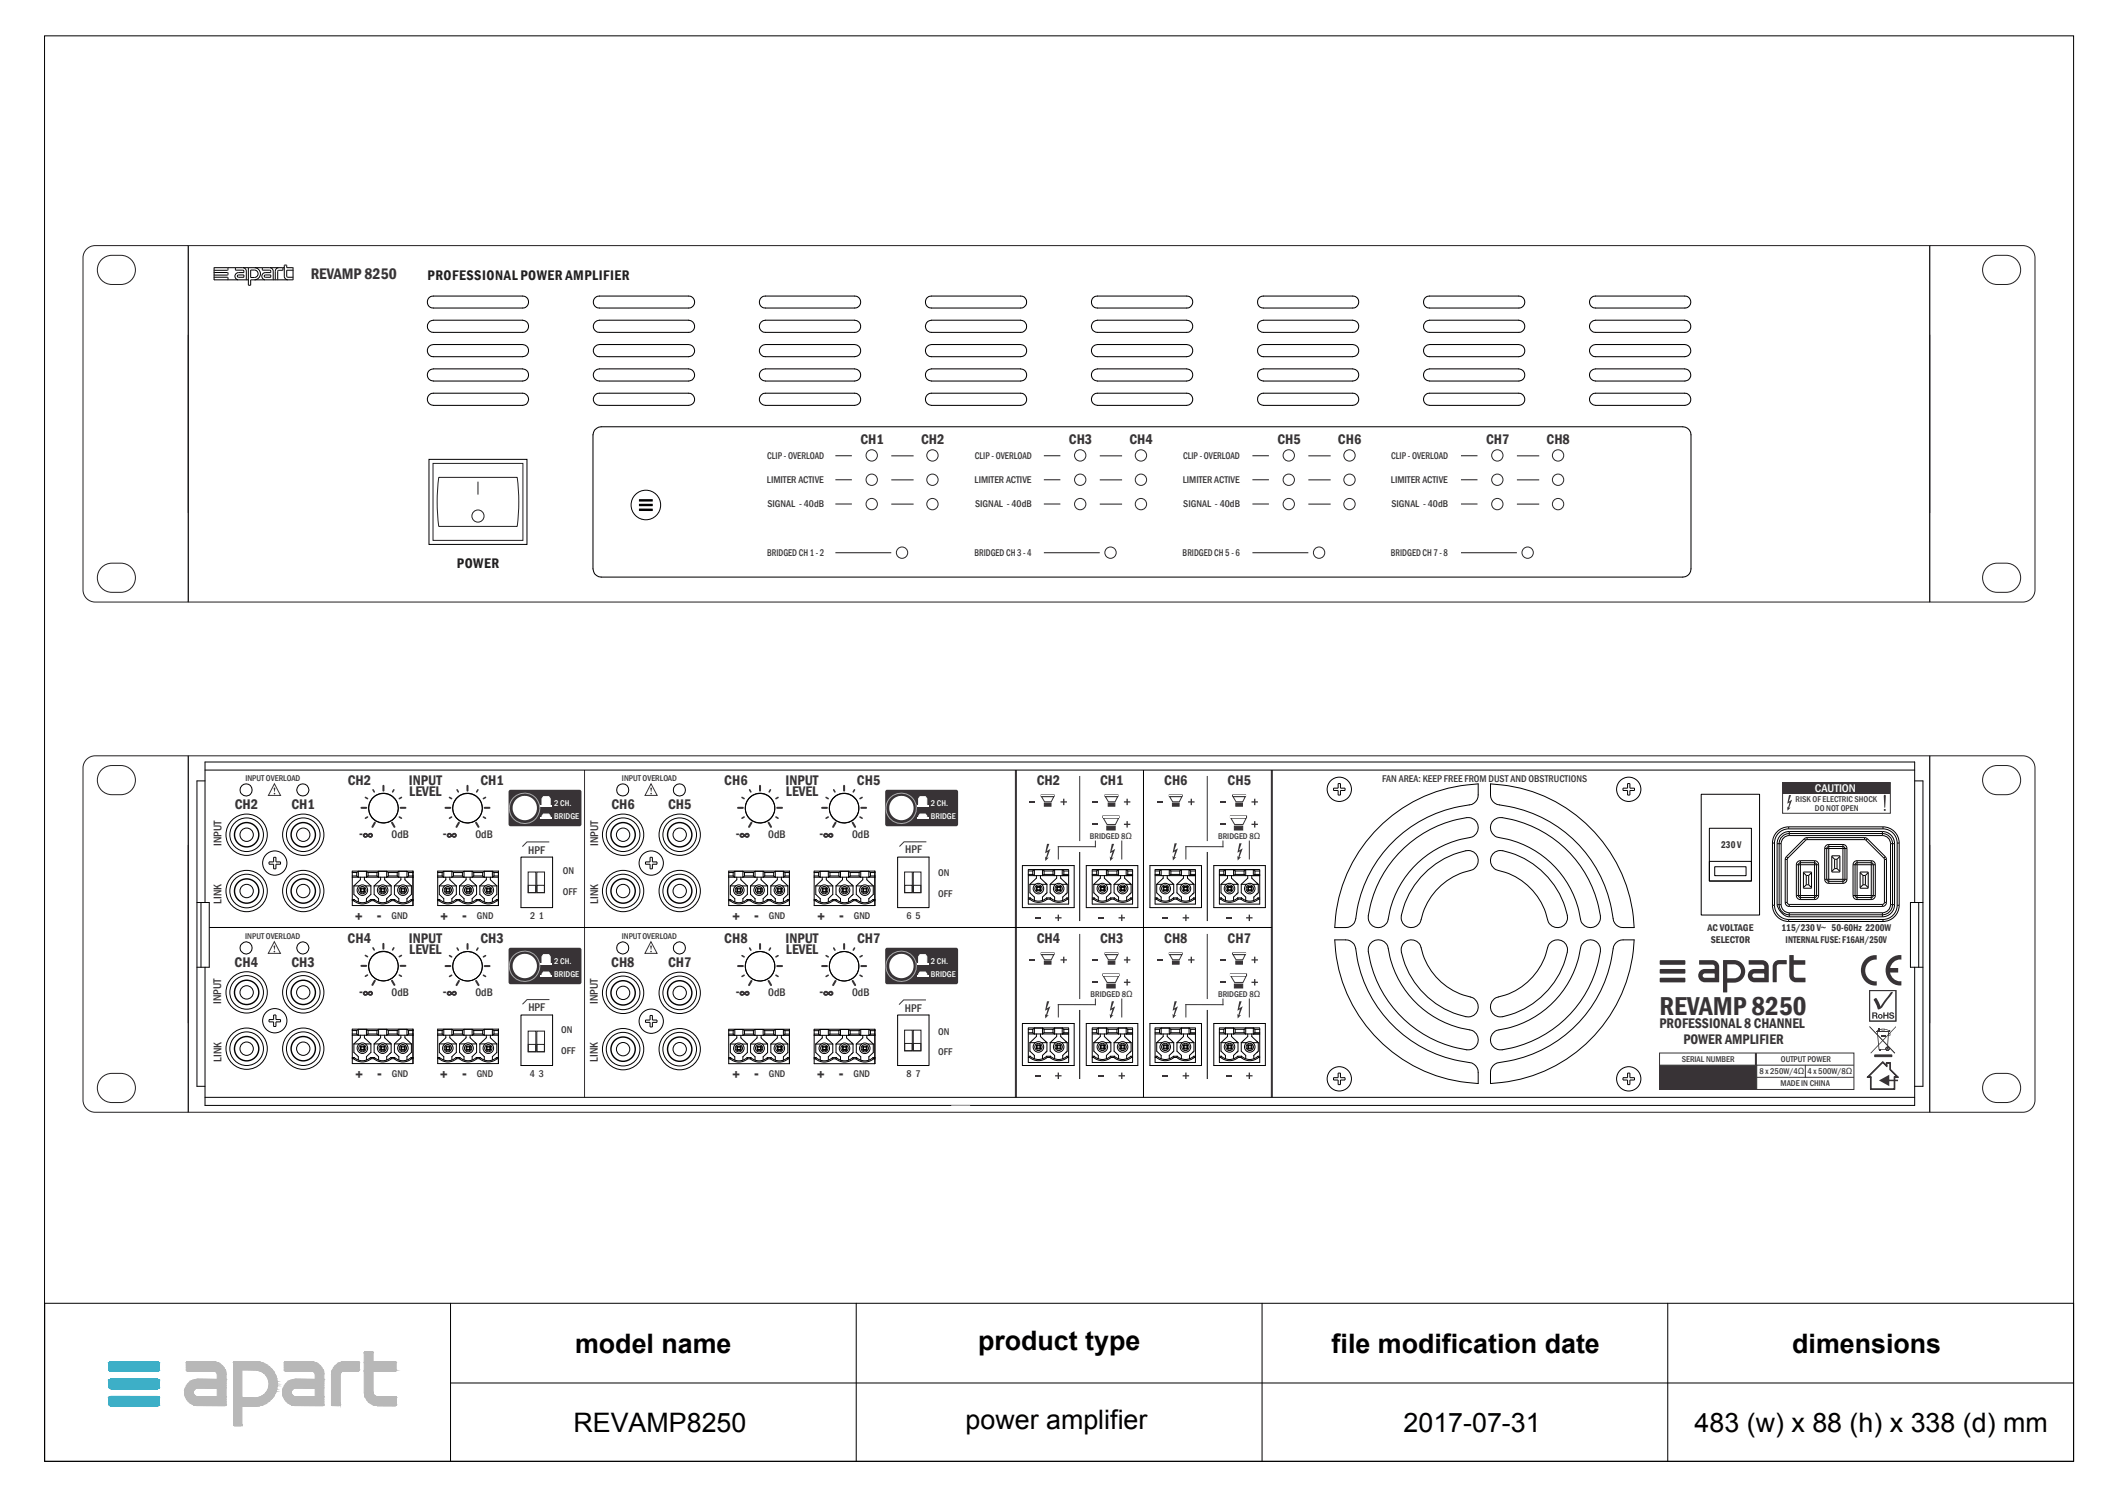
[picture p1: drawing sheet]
<svg xmlns="http://www.w3.org/2000/svg" width="297mm" height="210mm" viewBox="0 0 297 210" stroke-linecap="round" stroke-linejoin="round" font-family="sans-serif">
<defs><g id="words">
<g font-size="3.8">
<text x="80.6" y="189.7">model name</text>
<text x="137.2" y="189.3">product type</text>
<text x="186.8" y="189.7">file modification date</text>
<text x="251.3" y="189.7">dimensions</text>
<text x="80.4" y="200.8">REVAMP8250</text>
<text x="135.4" y="200.4">power amplifier</text>
<text x="196.8" y="200.8">2017-07-31</text>
<text x="237.7" y="200.8">483 (w) x 88 (h) x 338 (d) mm</text>
</g>
<text font-size="3.7" fill="#383336" x="232.8" y="142.3">REVAMP 8250</text>
<text font-size="2.2" fill="#383336" x="43.6" y="39.1">REVAMP 8250</text>
<g font-size="2" fill="#231f20">
<text x="60" y="39.2">PROFESSIONAL POWER AMPLIFIER</text>
<text x="64.1" y="79.7">POWER</text>
</g>
<g font-size="2" fill="#383336">
<text x="120.7" y="62.2">CH1</text>
<text x="129.2" y="62.2">CH2</text>
<text x="149.9" y="62.2">CH3</text>
<text x="158.4" y="62.2">CH4</text>
<text x="179.2" y="62.2">CH5</text>
<text x="187.6" y="62.2">CH6</text>
<text x="208.4" y="62.2">CH7</text>
<text x="216.9" y="62.2">CH8</text>
<text x="32.9" y="113.4">CH2</text>
<text x="40.9" y="113.4">CH1</text>
<text x="48.8" y="110.1">CH2</text>
<text x="57.3" y="110">INPUT</text>
<text x="57.4" y="111.7">LEVEL</text>
<text x="67.4" y="110.1">CH1</text>
<text x="85.7" y="113.4">CH6</text>
<text x="93.7" y="113.4">CH5</text>
<text x="101.6" y="110.1">CH6</text>
<text x="110.2" y="110">INPUT</text>
<text x="110.2" y="111.7">LEVEL</text>
<text x="120.2" y="110.1">CH5</text>
<text x="145.4" y="110.1">CH2</text>
<text x="154.3" y="110.1">CH1</text>
<text x="163.3" y="110.1">CH6</text>
<text x="172.2" y="110.1">CH5</text>
<text x="50.4" y="117.5">-∞</text>
<text x="62.1" y="117.5">-∞</text>
<text x="103.2" y="117.5">-∞</text>
<text x="114.9" y="117.5">-∞</text>
<text x="49.8" y="129.2">+</text>
<text x="52.9" y="129.1">-</text>
<text x="61.8" y="129.2">+</text>
<text x="64.9" y="129.1">-</text>
<text x="102.7" y="129.2">+</text>
<text x="105.8" y="129.1">-</text>
<text x="114.6" y="129.2">+</text>
<text x="117.7" y="129.1">-</text>
<text x="32.9" y="135.6">CH4</text>
<text x="40.9" y="135.6">CH3</text>
<text x="48.8" y="132.2">CH4</text>
<text x="57.3" y="132.2">INPUT</text>
<text x="57.4" y="133.8">LEVEL</text>
<text x="67.4" y="132.2">CH3</text>
<text x="85.7" y="135.6">CH8</text>
<text x="93.7" y="135.6">CH7</text>
<text x="101.6" y="132.2">CH8</text>
<text x="110.2" y="132.2">INPUT</text>
<text x="110.2" y="133.8">LEVEL</text>
<text x="120.2" y="132.2">CH7</text>
<text x="145.4" y="132.2">CH4</text>
<text x="154.3" y="132.2">CH3</text>
<text x="163.3" y="132.2">CH8</text>
<text x="172.2" y="132.2">CH7</text>
<text x="50.4" y="139.7">-∞</text>
<text x="62.1" y="139.7">-∞</text>
<text x="103.2" y="139.7">-∞</text>
<text x="114.9" y="139.7">-∞</text>
<text x="232.7" y="144.2">PROFESSIONAL 8 CHANNEL</text>
<text x="236.1" y="146.4">POWER AMPLIFIER</text>
<text x="49.8" y="151.4">+</text>
<text x="53" y="151.2">-</text>
<text x="61.7" y="151.4">+</text>
<text x="64.9" y="151.2">-</text>
<text x="102.7" y="151.4">+</text>
<text x="105.8" y="151.2">-</text>
<text x="114.6" y="151.4">+</text>
<text x="117.7" y="151.2">-</text>
</g>
<text font-size="1.6" fill="#fff" x="254.5" y="111">CAUTION</text>
<g font-size="1.6" fill="#383336">
<text x="31" y="118.6" transform="rotate(-90 31 118.6)">INPUT</text>
<text x="74.1" y="119.7">HPF</text>
<text x="83.9" y="118.6" transform="rotate(-90 83.9 118.6)">INPUT</text>
<text x="127" y="119.7">HPF</text>
<text x="31.1" y="126.7" transform="rotate(-90 31.1 126.7)">LINK</text>
<text x="83.9" y="126.7" transform="rotate(-90 83.9 126.7)">LINK</text>
<text x="31" y="140.8" transform="rotate(-90 31 140.8)">INPUT</text>
<text x="74.1" y="141.8">HPF</text>
<text x="83.9" y="140.8" transform="rotate(-90 83.9 140.8)">INPUT</text>
<text x="126.9" y="141.8">HPF</text>
<text x="31" y="148.9" transform="rotate(-90 31 148.9)">LINK</text>
<text x="83.9" y="148.9" transform="rotate(-90 83.9 148.9)">LINK</text>
</g>
<g font-size="1.6" fill="#363330">
<text x="54.9" y="117.5">0dB</text>
<text x="66.7" y="117.5">0dB</text>
<text x="107.7" y="117.5">0dB</text>
<text x="119.5" y="117.5">0dB</text>
<text x="54.9" y="139.7">0dB</text>
<text x="66.7" y="139.7">0dB</text>
<text x="107.7" y="139.7">0dB</text>
<text x="119.5" y="139.7">0dB</text>
</g>
<g font-size="1.4" fill="#383336">
<text x="107.6" y="64.4">CLIP - OVERLOAD</text>
<text x="136.7" y="64.4">CLIP - OVERLOAD</text>
<text x="165.9" y="64.4">CLIP - OVERLOAD</text>
<text x="195.1" y="64.4">CLIP - OVERLOAD</text>
<text x="107.6" y="67.7">LIMITER ACTIVE</text>
<text x="107.6" y="71.1">SIGNAL - 40dB</text>
<text x="136.7" y="67.7">LIMITER ACTIVE</text>
<text x="136.8" y="71.1">SIGNAL - 40dB</text>
<text x="165.9" y="67.7">LIMITER ACTIVE</text>
<text x="166" y="71.1">SIGNAL - 40dB</text>
<text x="195.1" y="67.7">LIMITER ACTIVE</text>
<text x="195.1" y="71.1">SIGNAL - 40dB</text>
<text x="107.6" y="78">BRIDGED CH 1 -2</text>
<text x="136.7" y="78">BRIDGED CH 3 - 4</text>
<text x="165.9" y="78">BRIDGED CH 5 - 6</text>
<text x="195.1" y="78">BRIDGED CH 7 -8</text>
<text x="193.8" y="109.7">FAN AREA: KEEP FREE FROM DUST AND OBSTRUCTIONS</text>
<text x="241.4" y="118.9">230 V</text>
<text x="78.9" y="122.6">ON</text>
<text x="78.9" y="125.5">OFF</text>
<text x="131.6" y="122.8">ON</text>
<text x="131.6" y="125.8">OFF</text>
<text x="54.9" y="128.9">GND</text>
<text x="66.9" y="128.9">GND</text>
<text x="74.3" y="128.9">2 1</text>
<text x="107.8" y="128.9">GND</text>
<text x="119.8" y="128.9">GND</text>
<text x="127.1" y="128.9">6 5</text>
<text x="239.5" y="130.6">AC VOLTAGE</text>
<text x="249.8" y="130.6">115/230 V~ 50-60Hz 2200W</text>
<text x="239.9" y="132.2">SELECTOR</text>
<text x="250.4" y="132.2">INTERNAL FUSE: F16AH/250V</text>
<text x="78.7" y="144.8">ON</text>
<text x="78.7" y="147.7">OFF</text>
<text x="131.6" y="145.1">ON</text>
<text x="131.6" y="148">OFF</text>
<text x="55" y="151.1">GND</text>
<text x="66.9" y="151.1">GND</text>
<text x="74.3" y="151.1">4 3</text>
<text x="107.8" y="151.1">GND</text>
<text x="119.7" y="151.1">GND</text>
<text x="127.1" y="151.1">8 7</text>
</g>
<g font-size="1.2" fill="#383336">
<text x="34.4" y="109.5">INPUT OVERLOAD</text>
<text x="87.2" y="109.5">INPUT OVERLOAD</text>
<text x="251.8" y="112.5">RISK OF ELECTRIC SHOCK</text>
<text x="254.5" y="113.7">DO NOT OPEN</text>
<text x="152.9" y="117.6">BRIDGED 8Ω</text>
<text x="170.8" y="117.6">BRIDGED 8Ω</text>
<text x="34.4" y="131.7">INPUT OVERLOAD</text>
<text x="87.2" y="131.7">INPUT OVERLOAD</text>
<text x="152.9" y="139.8">BRIDGED 8Ω</text>
<text x="170.8" y="139.8">BRIDGED 8Ω</text>
<text x="235.9" y="148.9">SERIAL NUMBER</text>
<text x="249.8" y="148.9">OUTPUT POWER</text>
<text x="246.8" y="150.6">8 x 250W/4Ω 4 x 500W/8Ω</text>
<text x="249.7" y="152.3">MADE IN CHINA</text>
</g>
<g font-size="1.2" fill="#fff">
<text x="77.7" y="113">2 CH.</text>
<text x="130.6" y="113">2 CH.</text>
<text x="77.7" y="114.9">BRIDGE</text>
<text x="130.6" y="114.9">BRIDGE</text>
<text x="77.7" y="137">BRIDGE</text>
<text x="77.7" y="135.2">2 CH.</text>
<text x="130.6" y="137">BRIDGE</text>
<text x="130.6" y="135.2">2 CH.</text>
</g>
</g></defs>
<!-- layer: Layer 1 -->
<path d="M6.3 182.7h284.5v22.2h-284.5zM63.2 193.9h227.6M63.2 182.7v22.2M120.1 182.7v22.2M177 182.7v22.2M233.9 182.7v22.2" fill="none" stroke="#000" stroke-width=".14"/>
<g fill="none" stroke="#00b8de" stroke-width=".14">
<path d="M15.2 191.2h7.2zM15.2 191.2h7.2M15.3 191.1l7.1 .1zM15.3 191.1h7M15.3 191.1h7zM15.3 191h7M15.3 191l7 .1zM15.3 191h6.9M15.3 191h6.9zM15.4 191h6.8zM15.5 191h6.6M15.5 191h6.6z"/>
<path d="M15.5 191h6.7zM22.2 191h-6.8"/>
</g>
<path d="M15.2 191.2l7.2 .8h-7.2z" fill="#00b8de"/>
<path d="M15.2 191.2l7.2 .8h-7.2z" fill="none" stroke="#00b8de" stroke-width=".14"/>
<path d="M15.2 191.2h7.2v.8z" fill="#00b8de"/>
<g fill="none" stroke="#00b8de" stroke-width=".14">
<path d="M15.2 191.2h7.2v.8zM15.2 192h7.2zM15.2 192l7.1 .1zM15.2 193.6l7.2 .1zM15.2 192h7.2M15.2 192.1h7.2M15.2 193.6h7.2M15.3 192.1h7zM15.3 193.6h7.1zM15.3 192.1h7M15.3 193.6h7M15.3 192.2h7"/>
<path d="M15.3 193.5h7M15.3 192.1l7 .1zM15.3 193.5l7 .1zM15.3 192.2h6.9zM15.3 192.2h7zM15.3 193.5h7zM15.3 192.2h6.9M15.3 193.4h6.9M15.3 193.5h6.9zM15.4 192.2l6.8 .1zM15.4 192.2h6.8zM15.4 193.4l6.8 .1z"/>
<path d="M15.4 193.4h6.8zM15.4 192.3h6.7zM15.4 192.3h6.8zM15.4 192.3h6.8M15.4 193.4h6.8M15.5 193.4h6.6zM15.5 192.3h6.6zM15.5 193.4h6.7zM22.3 192.2h-7"/>
</g>
<path d="M15.2 193.7l7.2 .7h-7.2z" fill="#00b8de"/>
<path d="M15.2 193.7l7.2 .7h-7.2z" fill="none" stroke="#00b8de" stroke-width=".14"/>
<path d="M15.2 193.7h7.2v.7z" fill="#00b8de"/>
<g fill="none" stroke="#00b8de" stroke-width=".14">
<path d="M15.2 193.7h7.2v.7zM15.2 194.4l7.2 .1zM15.2 194.5h7.1zM15.2 194.5h7.2zM15.2 196l7.2 .1zM15.2 194.4h7.2M15.2 194.5h7.2M15.2 196h7.2M15.2 196.1h7.2M15.3 194.5l7 .1zM15.3 194.5h7zM15.3 196h7.1z"/>
<path d="M15.3 194.6h7M15.3 196h7M15.3 195.9h7M15.3 194.6h7zM15.3 195.9l7 .1zM15.3 194.6h6.9zM15.3 195.9h7zM15.3 194.7h6.9M15.3 194.6l6.9 .1zM15.3 195.9h6.9M15.3 195.9h6.9zM15.4 194.7h6.8z"/>
<path d="M15.4 195.8l6.8 .1zM15.4 195.8h6.8zM15.4 194.7h6.7zM15.5 195.8h6.6zM15.5 194.7h6.6zM15.5 195.8h6.7zM22.2 194.7h-6.8M22.2 195.8h-6.8M22.3 194.6h-7"/>
</g>
<path d="M15.2 196.1l7.2 .7h-7.2z" fill="#00b8de"/>
<path d="M15.2 196.1l7.2 .7h-7.2z" fill="none" stroke="#00b8de" stroke-width=".14"/>
<path d="M15.2 196.1h7.2v.7z" fill="#00b8de"/>
<g fill="none" stroke="#00b8de" stroke-width=".14">
<path d="M15.2 196.1h7.2v.7zM15.2 196.8l7.2 .1zM15.2 196.9h7.1zM15.2 196.9h7.2zM15.2 196.9h7.2M15.3 196.9l7 .1zM15.3 196.9h7zM15.3 197h7M15.3 197h7zM15.3 197l7 .1M15.3 197l6.9 .1zM15.3 197.1h6.9z"/>
<path d="M15.4 197.1h6.8zM15.4 197.1h6.7zM15.5 197.1h6.6M15.5 197.1h6.6zM22.2 197.1h-6.8M22.2 197.1h-6.9"/>
</g>
<path d="M51.2 189.6h1z" fill="#b8b8b8"/>
<path d="M51.2 189.6h1z" fill="none" stroke="#b8b8b8" stroke-width=".14"/>
<path d="M51.2 189.6h1z" fill="#b8b8b8"/>
<path d="M51.2 189.6h1h-1" fill="none" stroke="#b8b8b8" stroke-width=".14"/>
<path d="M51.2 189.6h1z" fill="#b8b8b8"/>
<path d="M51.2 189.6h1h-1" fill="none" stroke="#b8b8b8" stroke-width=".14"/>
<path d="M51.2 189.6h1z" fill="#b8b8b8"/>
<path d="M51.2 189.6h1z" fill="none" stroke="#b8b8b8" stroke-width=".14"/>
<path d="M51.2 189.6h1z" fill="#b8b8b8"/>
<path d="M51.2 189.6h1z" fill="none" stroke="#b8b8b8" stroke-width=".14"/>
<path d="M51.2 189.6h1z" fill="#b8b8b8"/>
<path d="M51.2 189.6h1h-1" fill="none" stroke="#b8b8b8" stroke-width=".14"/>
<path d="M51.2 189.6h1.1z" fill="#b8b8b8"/>
<path d="M51.2 189.6h1.1h-1.1" fill="none" stroke="#b8b8b8" stroke-width=".14"/>
<path d="M51.2 189.6h1.1z" fill="#b8b8b8"/>
<path d="M51.2 189.6h1.1z" fill="none" stroke="#b8b8b8" stroke-width=".14"/>
<path d="M51.1 189.6h1.2z" fill="#b8b8b8"/>
<path d="M51.2 189.6h1.1z" fill="none" stroke="#b8b8b8" stroke-width=".14"/>
<path d="M51.2 189.6h1.1z" fill="#b8b8b8"/>
<path d="M51.2 189.6h1.1z" fill="none" stroke="#b8b8b8" stroke-width=".14"/>
<path d="M51.1 189.6h1.2z" fill="#b8b8b8"/>
<path d="M51.1 189.6h1.2h-1.2" fill="none" stroke="#b8b8b8" stroke-width=".14"/>
<path d="M51.1 189.6h1.2z" fill="#b8b8b8"/>
<path d="M51.1 189.6h1.2z" fill="none" stroke="#b8b8b8" stroke-width=".14"/>
<path d="M51.1 189.6h1.2z" fill="#b8b8b8"/>
<path d="M51.1 189.6h1.2z" fill="none" stroke="#b8b8b8" stroke-width=".14"/>
<path d="M51.1 189.6h1.2z" fill="#b8b8b8"/>
<path d="M51.1 189.6h1.2h-1.2" fill="none" stroke="#b8b8b8" stroke-width=".14"/>
<path d="M51.1 189.6h1.2z" fill="#b8b8b8"/>
<path d="M51.1 189.6h1.2z" fill="none" stroke="#b8b8b8" stroke-width=".14"/>
<path d="M51.1 189.6h1.2z" fill="#b8b8b8"/>
<path d="M51.1 189.6h1.2z" fill="none" stroke="#b8b8b8" stroke-width=".14"/>
<path d="M51.1 189.6h1.2z" fill="#b8b8b8"/>
<path d="M51.1 189.6h1.2h-1.2" fill="none" stroke="#b8b8b8" stroke-width=".14"/>
<path d="M51.1 189.6h1.2z" fill="#b8b8b8"/>
<path d="M51.1 189.6h1.2h-1.2" fill="none" stroke="#b8b8b8" stroke-width=".14"/>
<path d="M51.1 189.6h1.2z" fill="#b8b8b8"/>
<path d="M51.1 189.6h1.2z" fill="none" stroke="#b8b8b8" stroke-width=".14"/>
<path d="M51.1 189.6h1.2z" fill="#b8b8b8"/>
<path d="M51.1 189.6h1.2z" fill="none" stroke="#b8b8b8" stroke-width=".14"/>
<path d="M51.1 189.6h1.2z" fill="#b8b8b8"/>
<path d="M51.1 189.6h1.2h-1.2" fill="none" stroke="#b8b8b8" stroke-width=".14"/>
<path d="M51.1 189.6h1.2z" fill="#b8b8b8"/>
<path d="M51.1 189.6h1.2z" fill="none" stroke="#b8b8b8" stroke-width=".14"/>
<path d="M51.1 189.6h1.2z" fill="#b8b8b8"/>
<path d="M51.1 189.6h1.2z" fill="none" stroke="#b8b8b8" stroke-width=".14"/>
<path d="M51.1 189.6h1.2z" fill="#b8b8b8"/>
<path d="M51.1 189.6h1.2z" fill="none" stroke="#b8b8b8" stroke-width=".14"/>
<path d="M51.1 189.6h1.2z" fill="#b8b8b8"/>
<path d="M51.1 189.6h1.2h-1.2" fill="none" stroke="#b8b8b8" stroke-width=".14"/>
<path d="M51.1 189.6h1.2z" fill="#b8b8b8"/>
<path d="M51.1 189.6h1.2h-1.2" fill="none" stroke="#b8b8b8" stroke-width=".14"/>
<path d="M51.1 189.6l1.2 .1z" fill="#b8b8b8"/>
<path d="M51.1 189.6l1.2 .1z" fill="none" stroke="#b8b8b8" stroke-width=".14"/>
<path d="M51.1 189.6l1.2 .1z" fill="#b8b8b8"/>
<path d="M51.1 189.6l1.2 .1z" fill="none" stroke="#b8b8b8" stroke-width=".14"/>
<path d="M51.1 189.7h1.2z" fill="#b8b8b8"/>
<path d="M51.1 189.7h1.2h-1.2" fill="none" stroke="#b8b8b8" stroke-width=".14"/>
<path d="M51.1 189.7h1.2z" fill="#b8b8b8"/>
<path d="M51.1 189.7h1.2h-1.2" fill="none" stroke="#b8b8b8" stroke-width=".14"/>
<path d="M51.1 189.7h1.2z" fill="#b8b8b8"/>
<path d="M51.1 189.7h1.2z" fill="none" stroke="#b8b8b8" stroke-width=".14"/>
<path d="M51.1 189.7h1.2z" fill="#b8b8b8"/>
<g fill="none" stroke="#b8b8b8" stroke-width=".14">
<path d="M26.2 191h3.8zM26.2 191h3.8M32.8 190.9l3.4 .1zM32.8 190.9h3.2zM32.8 190.9h3.2M32.9 190.9h3zM32.9 190.9h3.1zM36.2 190.9h-3.4M40 191h3.7zM40 191h3.7M48.2 191h2.1M48.2 191h2.1h-2.1"/>
<path d="M48.2 191h2.1zM51.1 189.7h1.2z"/>
</g>
<path d="M51.1 189.7l1.2 1.3h-1.2z" fill="#b8b8b8"/>
<path d="M51.1 189.7l1.2 1.3h-1.2z" fill="none" stroke="#b8b8b8" stroke-width=".14"/>
<path d="M51.1 189.7h1.2v1.3z" fill="#b8b8b8"/>
<g fill="none" stroke="#b8b8b8" stroke-width=".14">
<path d="M26.1 191h4.4M26.1 191.1h4.5M26.1 192.1h5.5M26.1 191l4.4 .1zM26.1 191.1h4.5zM26.1 191.1l4.8 .2h-4.8zM26.1 191.1h4.5l.3 .2zM26.1 191.3l5.1 .2h-5.1zM26.1 191.3h4.8l.3 .2zM26.1 191.5l5.3 .2h-5.3zM26.1 191.5h5.1l.2 .2zM26.1 191.7l5.4 .3h-5.4z"/>
<path d="M26.1 191.7h5.3l.1 .3zM26.1 192l5.5 .1zM26.1 192.1h5.5zM26.1 191h4.4zM26.1 191h4.3zM26.1 191h4.3M26.2 191h4.1zM26.2 191h4.1h-4.1M26.2 191h4zM26.2 191h4.1M26.2 191h3.9zM26.2 191h3.8z"/>
<path d="M26.2 191h3.8M32.7 191h3.8M32.7 191h3.9M32.7 191.1h4.2M32.7 191h3.9zM32.7 191l4.2 .1h-4.2zM32.7 191h3.9l.3 .1zM32.7 191.1l4.7 .2h-4.7zM32.7 191.1h4.2l.5 .2zM32.7 191.3l5.1 .3h-5.1zM32.7 191.3h4.7l.4 .3zM32.7 191.6l5.4 .4h-5.4z"/>
<path d="M32.7 191.6h5.1l.3 .4zM32.7 192l5.5 .1h-5.5zM32.7 192h5.4l.1 .1zM32.8 191h3.6zM32.8 191h3.6h-3.6M32.8 191h3.7zM32.8 191h3.5zM32.8 191h3.5M39.9 191.1h4.4zM39.9 191.1l4.7 .2h-4.7zM39.9 191.1h4.4l.3 .2zM39.9 191.3l5 .2h-5z"/>
<path d="M39.9 191.3h4.7l.3 .2zM39.9 191.5l5.2 .2h-5.2zM39.9 191.5h5l.2 .2zM39.9 191.7l5.4 .3h-5.4zM39.9 191.7h5.2l.2 .3zM39.9 192l5.4 .1zM39.9 192.1h5.4zM39.9 191h4.3zM39.9 191h4.4M39.9 191.1h4.4M39.9 192.1h5.4M39.9 191h4.2z"/>
<path d="M39.9 191h4.1zM39.9 191h4.2M39.9 191h4.1M39.9 191h4zM39.9 191h3.9zM39.9 191h3.9M40 191h3.8zM46.6 192.1h3.8M46.6 192.1h3.8zM46.7 192l3.7 .1zM46.8 191.7l3.6 .3h-3.7zM46.8 191.7h3.6v.3z"/>
<path d="M47 191.5l.3-.2 3.1 .2zM47 191.5l3.4 .2h-3.6zM47 191.5h3.4v.2zM47.3 191.3h3.1v.2zM47.3 191.3l.3-.2 2.8 .2zM47.6 191.1h2.8zM47.6 191.1h2.8v.2zM47.6 191.1h2.8M47.7 191h2.7M47.7 191.1h2.7zM47.7 191h2.7zM47.7 191l2.7 .1z"/>
<path d="M47.8 191h2.6h-2.6M47.8 191h2.6zM47.9 191h2.5zM47.9 191h2.5h-2.5M48 191h2.4zM48.1 191h2.2zM48.1 191h2.3zM48.2 191h2.1M48.2 191h2.1zM50.4 191h-2.5M50.4 191h-2.6M50.4 192.1h-3.8"/>
<path d="M51.1 189.7h1.2v1.3zM51.1 191h4.4h-4.4M51.1 191h4.4zM51.1 191h4.5zM51.1 191l4.5 .1zM51.1 191h4.4M51.1 191h4.5M51.1 191.1h4.5"/>
</g>
<path d="M26.1 191.2h4.8M39.9 191.2h4.7M47.3 191.2h3.1" fill="none" stroke="#b8b8b8" stroke-width=".17"/>
<path d="M26.1 191.4h5.1M32.7 191.2h4.7M39.9 191.4h5M50.4 191.4h-3.4" fill="none" stroke="#b8b8b8" stroke-width=".21"/>
<path d="M26.1 191.9h5.4M32.7 191.5h5.1M39.9 191.9h5.4M46.7 191.9h3.7" fill="none" stroke="#b8b8b8" stroke-width=".3"/>
<path d="M26.1 191.6h5.3M39.9 191.6h5.2M46.8 191.6h3.6" fill="none" stroke="#b8b8b8" stroke-width=".25"/>
<path d="M32.7 191.8h5.4" fill="none" stroke="#b8b8b8" stroke-width=".34"/>
<path d="M32.7 192h5.5" fill="none" stroke="#b8b8b8" stroke-width=".15"/>
<path d="M51.1 191.1l4.5 1h-4.5z" fill="#b8b8b8"/>
<path d="M51.1 191.1l4.5 1h-4.5z" fill="none" stroke="#b8b8b8" stroke-width=".14"/>
<path d="M51.1 191.1h4.5v1z" fill="#b8b8b8"/>
<g fill="none" stroke="#b8b8b8" stroke-width=".14">
<path d="M26.1 192.1h5.5M26.1 192.1h5.5zM26.1 192.1l5.5 .1zM26.2 192.2h5.4zM26.2 192.2h5.4h-5.4M26.2 192.2h5.4M35.9 192.1l2.4 .1zM38.3 192.1h-2.4M39.9 192.1h5.4zM39.9 192.1h5.4M39.9 192.1l5.4 .1zM39.9 192.2h5.4z"/>
<path d="M39.9 192.2h5.4h-5.4M39.9 192.2h5.4M40 192.2h5.3zM40 192.2h5.3h-5.3M46.6 192.2h3.7h-3.7M46.6 192.2h3.7zM46.6 192.2h3.8zM46.6 192.1h3.8zM46.6 192.1l3.8 .1zM46.6 192.1h3.8M50.3 192.2h-3.7M50.4 192.2h-3.8"/>
<path d="M50.4 192.1l-3.8 .1M51.1 191.1h4.5v1zM51.1 192.1h4.5zM51.1 192.1l4.5 .1zM51.1 192.2h4.4zM51.1 192.2h4.5zM51.1 192.2h4.4h-4.4M51.1 192.1h4.5M51.1 192.2h4.4M55.5 192.2h-4.4M55.6 192.2h-4.5"/>
</g>
<path d="M46.6 192.2h1.5z" fill="#b8b8b8"/>
<path d="M46.6 192.2h1.5z" fill="none" stroke="#b8b8b8" stroke-width=".14"/>
<path d="M46.6 192.2h1.6z" fill="#b8b8b8"/>
<path d="M46.6 192.2h1.6z" fill="none" stroke="#b8b8b8" stroke-width=".14"/>
<path d="M43.7 192.2h1.6z" fill="#b8b8b8"/>
<path d="M43.7 192.2h1.6z" fill="none" stroke="#b8b8b8" stroke-width=".14"/>
<path d="M43.7 192.2h1.6z" fill="#b8b8b8"/>
<path d="M43.7 192.2h1.6z" fill="none" stroke="#b8b8b8" stroke-width=".14"/>
<path d="M30 192.2h1.6z" fill="#b8b8b8"/>
<path d="M30 192.2h1.6z" fill="none" stroke="#b8b8b8" stroke-width=".14"/>
<path d="M30 192.2h1.6z" fill="#b8b8b8"/>
<path d="M30 192.2h1.6zM51.1 192.2h4.4zM51.1 192.2h4.4h-4.4M51.1 192.2h4.3h-4.3M55.5 192.2h-4.4" fill="none" stroke="#b8b8b8" stroke-width=".14"/>
<path d="M46.6 192.2l1.4 .1z" fill="#b8b8b8"/>
<path d="M46.6 192.2l1.4 .1z" fill="none" stroke="#b8b8b8" stroke-width=".14"/>
<path d="M46.6 192.2h1.5z" fill="#b8b8b8"/>
<path d="M46.6 192.2h1.5z" fill="none" stroke="#b8b8b8" stroke-width=".14"/>
<path d="M43.8 192.2l1.6 .1z" fill="#b8b8b8"/>
<path d="M43.8 192.2l1.6 .1z" fill="none" stroke="#b8b8b8" stroke-width=".14"/>
<path d="M43.8 192.2l1.6 .1z" fill="#b8b8b8"/>
<path d="M43.8 192.2l1.6 .1z" fill="none" stroke="#b8b8b8" stroke-width=".14"/>
<path d="M30.1 192.2l1.5 .1z" fill="#b8b8b8"/>
<path d="M30.1 192.2l1.5 .1z" fill="none" stroke="#b8b8b8" stroke-width=".14"/>
<path d="M30.1 192.2l1.5 .1z" fill="#b8b8b8"/>
<path d="M30.1 192.2l1.5 .1zM36.3 192.2l2.1 .1h-1.8zM36.3 192.2h2l.1 .1zM38.4 192.2h-2.1" fill="none" stroke="#b8b8b8" stroke-width=".14"/>
<path d="M46.6 192.3h1.3z" fill="#b8b8b8"/>
<path d="M46.6 192.3h1.3z" fill="none" stroke="#b8b8b8" stroke-width=".14"/>
<path d="M46.6 192.3h1.4z" fill="#b8b8b8"/>
<path d="M46.6 192.3h1.4z" fill="none" stroke="#b8b8b8" stroke-width=".14"/>
<path d="M43.9 192.3h1.5z" fill="#b8b8b8"/>
<path d="M43.9 192.3h1.5z" fill="none" stroke="#b8b8b8" stroke-width=".14"/>
<path d="M43.9 192.3h1.5z" fill="#b8b8b8"/>
<path d="M43.9 192.3h1.5z" fill="none" stroke="#b8b8b8" stroke-width=".14"/>
<path d="M30.2 192.3h1.4z" fill="#b8b8b8"/>
<path d="M30.2 192.3h1.4z" fill="none" stroke="#b8b8b8" stroke-width=".14"/>
<path d="M30.2 192.3h1.4z" fill="#b8b8b8"/>
<path d="M30.2 192.3h1.4z" fill="none" stroke="#b8b8b8" stroke-width=".14"/>
<path d="M46.5 192.3l1.4 .1z" fill="#b8b8b8"/>
<path d="M46.5 192.3l1.4 .1z" fill="none" stroke="#b8b8b8" stroke-width=".14"/>
<path d="M46.5 192.3h1.4z" fill="#b8b8b8"/>
<path d="M46.5 192.3h1.4z" fill="none" stroke="#b8b8b8" stroke-width=".14"/>
<path d="M44 192.3l1.4 .1z" fill="#b8b8b8"/>
<path d="M44 192.3l1.4 .1z" fill="none" stroke="#b8b8b8" stroke-width=".14"/>
<path d="M44 192.3l1.4 .1z" fill="#b8b8b8"/>
<path d="M44 192.3l1.4 .1z" fill="none" stroke="#b8b8b8" stroke-width=".14"/>
<path d="M30.3 192.3l1.3 .1z" fill="#b8b8b8"/>
<path d="M30.3 192.3l1.3 .1z" fill="none" stroke="#b8b8b8" stroke-width=".14"/>
<path d="M30.3 192.3l1.3 .1z" fill="#b8b8b8"/>
<path d="M30.3 192.3l1.3 .1z" fill="none" stroke="#b8b8b8" stroke-width=".14"/>
<path d="M36.6 192.3l1.8 .1z" fill="#b8b8b8"/>
<path d="M36.6 192.3l1.8 .1z" fill="none" stroke="#b8b8b8" stroke-width=".14"/>
<path d="M36.6 192.3l1.8 .1z" fill="#b8b8b8"/>
<path d="M36.6 192.3l1.8 .1z" fill="none" stroke="#b8b8b8" stroke-width=".14"/>
<path d="M46.5 192.4h1.4z" fill="#b8b8b8"/>
<path d="M46.5 192.4h1.4z" fill="none" stroke="#b8b8b8" stroke-width=".14"/>
<path d="M46.5 192.4h1.4z" fill="#b8b8b8"/>
<path d="M46.5 192.4h1.4z" fill="none" stroke="#b8b8b8" stroke-width=".14"/>
<path d="M44 192.4h1.4z" fill="#b8b8b8"/>
<path d="M44 192.4h1.4z" fill="none" stroke="#b8b8b8" stroke-width=".14"/>
<path d="M44 192.4h1.4z" fill="#b8b8b8"/>
<path d="M44 192.4h1.4z" fill="none" stroke="#b8b8b8" stroke-width=".14"/>
<path d="M30.3 192.4h1.4z" fill="#b8b8b8"/>
<path d="M30.3 192.4h1.4z" fill="none" stroke="#b8b8b8" stroke-width=".14"/>
<path d="M30.3 192.4h1.4z" fill="#b8b8b8"/>
<path d="M30.3 192.4h1.4z" fill="none" stroke="#b8b8b8" stroke-width=".14"/>
<path d="M36.7 192.4l1.8 .1h-1.6z" fill="#b8b8b8"/>
<path d="M36.7 192.4l1.8 .1h-1.6z" fill="none" stroke="#b8b8b8" stroke-width=".14"/>
<path d="M36.7 192.4h1.7l.1 .1z" fill="#b8b8b8"/>
<path d="M36.7 192.4h1.7l.1 .1z" fill="none" stroke="#b8b8b8" stroke-width=".14"/>
<path d="M46.5 192.4l1.3 .1h-1.3z" fill="#b8b8b8"/>
<path d="M46.5 192.4l1.3 .1h-1.3z" fill="none" stroke="#b8b8b8" stroke-width=".14"/>
<path d="M46.5 192.4h1.4l-.1 .1z" fill="#b8b8b8"/>
<path d="M46.5 192.4h1.4l-.1 .1z" fill="none" stroke="#b8b8b8" stroke-width=".14"/>
<path d="M44.1 192.4l1.3 .1h-1.3z" fill="#b8b8b8"/>
<path d="M44.1 192.4l1.3 .1h-1.3z" fill="none" stroke="#b8b8b8" stroke-width=".14"/>
<path d="M44.1 192.4h1.3v.1z" fill="#b8b8b8"/>
<path d="M44.1 192.4h1.3v.1z" fill="none" stroke="#b8b8b8" stroke-width=".14"/>
<path d="M30.3 192.4l1.4 .1h-1.3z" fill="#b8b8b8"/>
<path d="M30.3 192.4l1.4 .1h-1.3z" fill="none" stroke="#b8b8b8" stroke-width=".14"/>
<path d="M30.3 192.4h1.4v.1z" fill="#b8b8b8"/>
<path d="M30.3 192.4h1.4v.1z" fill="none" stroke="#b8b8b8" stroke-width=".14"/>
<path d="M46.5 192.5l1.3 .1h-1.3z" fill="#b8b8b8"/>
<path d="M46.5 192.5l1.3 .1h-1.3z" fill="none" stroke="#b8b8b8" stroke-width=".14"/>
<path d="M46.5 192.5h1.3v.1z" fill="#b8b8b8"/>
<path d="M46.5 192.5h1.3v.1z" fill="none" stroke="#b8b8b8" stroke-width=".14"/>
<path d="M44.1 192.5l1.3 .1h-1.2z" fill="#b8b8b8"/>
<path d="M44.1 192.5l1.3 .1h-1.2z" fill="none" stroke="#b8b8b8" stroke-width=".14"/>
<path d="M44.1 192.5h1.3v.1z" fill="#b8b8b8"/>
<path d="M44.1 192.5h1.3v.1z" fill="none" stroke="#b8b8b8" stroke-width=".14"/>
<path d="M30.4 192.5l1.3 .1h-1.3z" fill="#b8b8b8"/>
<path d="M30.4 192.5l1.3 .1h-1.3z" fill="none" stroke="#b8b8b8" stroke-width=".14"/>
<path d="M30.4 192.5h1.3v.1z" fill="#b8b8b8"/>
<path d="M30.4 192.5h1.3v.1z" fill="none" stroke="#b8b8b8" stroke-width=".14"/>
<path d="M46.5 192.6l1.2 .1h-1.2z" fill="#b8b8b8"/>
<path d="M46.5 192.6l1.2 .1h-1.2z" fill="none" stroke="#b8b8b8" stroke-width=".14"/>
<path d="M46.5 192.6h1.3l-.1 .1z" fill="#b8b8b8"/>
<path d="M46.5 192.6h1.3l-.1 .1z" fill="none" stroke="#b8b8b8" stroke-width=".14"/>
<path d="M44.2 192.6l1.2 .1h-1.2z" fill="#b8b8b8"/>
<path d="M44.2 192.6l1.2 .1h-1.2z" fill="none" stroke="#b8b8b8" stroke-width=".14"/>
<path d="M44.2 192.6h1.2v.1z" fill="#b8b8b8"/>
<path d="M44.2 192.6h1.2v.1z" fill="none" stroke="#b8b8b8" stroke-width=".14"/>
<path d="M30.4 192.6l1.3 .1h-1.2z" fill="#b8b8b8"/>
<path d="M30.4 192.6l1.3 .1h-1.2z" fill="none" stroke="#b8b8b8" stroke-width=".14"/>
<path d="M30.4 192.6h1.3v.1z" fill="#b8b8b8"/>
<path d="M30.4 192.6h1.3v.1z" fill="none" stroke="#b8b8b8" stroke-width=".14"/>
<path d="M46.5 192.7h1.2z" fill="#b8b8b8"/>
<path d="M46.5 192.7h1.2h-1.2" fill="none" stroke="#b8b8b8" stroke-width=".14"/>
<path d="M46.5 192.7h1.2z" fill="#b8b8b8"/>
<path d="M46.5 192.7h1.2h-1.2" fill="none" stroke="#b8b8b8" stroke-width=".14"/>
<path d="M44.2 192.7h1.2z" fill="#b8b8b8"/>
<path d="M44.2 192.7h1.2h-1.2" fill="none" stroke="#b8b8b8" stroke-width=".14"/>
<path d="M44.2 192.7h1.2z" fill="#b8b8b8"/>
<path d="M44.2 192.7h1.2h-1.2" fill="none" stroke="#b8b8b8" stroke-width=".14"/>
<path d="M30.5 192.7h1.2z" fill="#b8b8b8"/>
<path d="M30.5 192.7h1.2h-1.2" fill="none" stroke="#b8b8b8" stroke-width=".14"/>
<path d="M30.5 192.7h1.2z" fill="#b8b8b8"/>
<path d="M30.5 192.7h1.2h-1.2" fill="none" stroke="#b8b8b8" stroke-width=".14"/>
<path d="M36.9 192.5l1.7 .2h-1.4z" fill="#b8b8b8"/>
<path d="M36.9 192.5l1.7 .2h-1.4z" fill="none" stroke="#b8b8b8" stroke-width=".14"/>
<path d="M36.9 192.5h1.6l.1 .2z" fill="#b8b8b8"/>
<path d="M36.9 192.5h1.6l.1 .2z" fill="none" stroke="#b8b8b8" stroke-width=".14"/>
<path d="M37.2 192.7l1.5 .1h-1.4z" fill="#b8b8b8"/>
<path d="M37.2 192.7l1.5 .1h-1.4z" fill="none" stroke="#b8b8b8" stroke-width=".14"/>
<path d="M37.2 192.7h1.4l.1 .1z" fill="#b8b8b8"/>
<path d="M37.2 192.7h1.4l.1 .1z" fill="none" stroke="#b8b8b8" stroke-width=".14"/>
<path d="M37.3 192.8l1.4 .2h-1.3z" fill="#b8b8b8"/>
<path d="M37.3 192.8l1.4 .2h-1.3z" fill="none" stroke="#b8b8b8" stroke-width=".14"/>
<path d="M37.3 192.8h1.4v.2z" fill="#b8b8b8"/>
<path d="M37.3 192.8h1.4v.2z" fill="none" stroke="#b8b8b8" stroke-width=".14"/>
<path d="M37.4 193l1.4 .3h-1.2z" fill="#b8b8b8"/>
<path d="M37.4 193l1.4 .3h-1.2z" fill="none" stroke="#b8b8b8" stroke-width=".14"/>
<path d="M37.4 193h1.3l.1 .3z" fill="#b8b8b8"/>
<path d="M37.4 193h1.3l.1 .3z" fill="none" stroke="#b8b8b8" stroke-width=".14"/>
<path d="M37.6 193.3h1.2z" fill="#b8b8b8"/>
<path d="M37.6 193.3h1.2z" fill="none" stroke="#b8b8b8" stroke-width=".14"/>
<path d="M37.6 193.3h1.2z" fill="#b8b8b8"/>
<path d="M37.6 193.3h1.2z" fill="none" stroke="#b8b8b8" stroke-width=".14"/>
<path d="M44.2 192.7l1.2 .7h-1.2z" fill="#b8b8b8"/>
<path d="M44.2 192.7l1.2 .7h-1.2z" fill="none" stroke="#b8b8b8" stroke-width=".14"/>
<path d="M44.2 192.7h1.2v.7z" fill="#b8b8b8"/>
<path d="M44.2 192.7h1.2v.7z" fill="none" stroke="#b8b8b8" stroke-width=".14"/>
<path d="M30.5 192.7l1.2 .7h-1.2z" fill="#b8b8b8"/>
<path d="M30.5 192.7l1.2 .7h-1.2z" fill="none" stroke="#b8b8b8" stroke-width=".14"/>
<path d="M30.5 192.7h1.2v.7z" fill="#b8b8b8"/>
<g fill="none" stroke="#b8b8b8" stroke-width=".14">
<path d="M26.9 193.6l.3-.1 4.5 .1zM26.9 193.5h4.8M27.2 193.5h4.5zM27.2 193.5h4.5v.1zM27.2 193.4h4.5M27.6 193.4l4.1 .1zM30.5 192.7h1.2v.7zM40.7 193.6l.3-.1 4.4 .1zM40.7 193.5h4.7M41 193.4h4.4M41 193.5h4.4zM41 193.5h4.4v.1z"/>
<path d="M41.3 193.4l4.1 .1z"/>
</g>
<path d="M37.6 193.3l1.3 .4h-1.2z" fill="#b8b8b8"/>
<path d="M37.6 193.3l1.3 .4h-1.2z" fill="none" stroke="#b8b8b8" stroke-width=".14"/>
<path d="M37.6 193.3h1.2l.1 .4z" fill="#b8b8b8"/>
<path d="M26.6 193.7l.3-.1 4.8 .1zM26.9 193.6h4.8v.1zM37.6 193.3h1.2l.1 .4zM40.4 193.7l.3-.1 4.7 .1zM40.7 193.6h4.7v.1z" fill="none" stroke="#b8b8b8" stroke-width=".14"/>
<path d="M26.6 193.7h5.1M40.4 193.7h5" fill="none" stroke="#b8b8b8" stroke-width=".19"/>
<path d="M37.7 193.7l1.2 .1h-1.2z" fill="#b8b8b8"/>
<path d="M37.7 193.7l1.2 .1h-1.2z" fill="none" stroke="#b8b8b8" stroke-width=".14"/>
<path d="M37.7 193.7h1.2v.1z" fill="#b8b8b8"/>
<path d="M26.4 194l.2-.3 5.1 .3zM26.6 193.7h5.1v.3zM37.7 193.7h1.2v.1zM40.1 194l.3-.3 5 .3zM40.4 193.7h5v.3z" fill="none" stroke="#b8b8b8" stroke-width=".14"/>
<path d="M26.4 193.9h5.3M40.1 193.9h5.3" fill="none" stroke="#b8b8b8" stroke-width=".23"/>
<path d="M37.7 193.8l1.2 .2h-1.2z" fill="#b8b8b8"/>
<path d="M37.7 193.8l1.2 .2h-1.2z" fill="none" stroke="#b8b8b8" stroke-width=".14"/>
<path d="M37.7 193.8h1.2v.2z" fill="#b8b8b8"/>
<path d="M26.4 194l5.3 .3h-5.5zM26.4 194h5.3v.3zM37.7 193.8h1.2v.2zM40.1 194l5.3 .3h-5.5zM40.1 194h5.3v.3z" fill="none" stroke="#b8b8b8" stroke-width=".14"/>
<path d="M31.7 194.1h-5.5M45.4 194.1h-5.5" fill="none" stroke="#b8b8b8" stroke-width=".28"/>
<path d="M37.7 194l1.2 .3h-1.2z" fill="#b8b8b8"/>
<path d="M37.7 194l1.2 .3h-1.2z" fill="none" stroke="#b8b8b8" stroke-width=".14"/>
<path d="M37.7 194h1.2v.3z" fill="#b8b8b8"/>
<path d="M37.7 194h1.2v.3z" fill="none" stroke="#b8b8b8" stroke-width=".14"/>
<path d="M37.7 194.3l1.2 .1h-1.2z" fill="#b8b8b8"/>
<path d="M37.7 194.3l1.2 .1h-1.2z" fill="none" stroke="#b8b8b8" stroke-width=".14"/>
<path d="M37.7 194.3h1.2v.1z" fill="#b8b8b8"/>
<path d="M26 194.6h5.7h-5.7zM26 194.6h5.7zM26.2 194.3l5.5 .3h-5.7zM26.2 194.3h5.5v.3zM31.7 194.6h-5.7M37.7 194.3h1.2v.1zM39.7 194.6h5.7M39.8 194.6h5.6h-5.7zM39.8 194.6h5.6zM39.9 194.3l5.5 .3h-5.6zM39.9 194.3h5.5v.3z" fill="none" stroke="#b8b8b8" stroke-width=".14"/>
<path d="M26 194.4h5.7M39.8 194.4h5.6" fill="none" stroke="#b8b8b8" stroke-width=".3"/>
<path d="M39.7 194.6l1.6 .1z" fill="#b8b8b8"/>
<path d="M39.7 194.6l1.6 .1z" fill="none" stroke="#b8b8b8" stroke-width=".14"/>
<path d="M39.7 194.6h1.7z" fill="#b8b8b8"/>
<path d="M39.7 194.6h1.7z" fill="none" stroke="#b8b8b8" stroke-width=".14"/>
<path d="M26 194.6l1.5 .1z" fill="#b8b8b8"/>
<path d="M26 194.6l1.5 .1z" fill="none" stroke="#b8b8b8" stroke-width=".14"/>
<path d="M26 194.6h1.6z" fill="#b8b8b8"/>
<path d="M26 194.6h1.6z" fill="none" stroke="#b8b8b8" stroke-width=".14"/>
<path d="M39.7 194.7h1.5z" fill="#b8b8b8"/>
<path d="M39.7 194.7h1.5z" fill="none" stroke="#b8b8b8" stroke-width=".14"/>
<path d="M39.7 194.7h1.6z" fill="#b8b8b8"/>
<path d="M39.7 194.7h1.6z" fill="none" stroke="#b8b8b8" stroke-width=".14"/>
<path d="M26 194.7h1.4z" fill="#b8b8b8"/>
<path d="M26 194.7h1.4z" fill="none" stroke="#b8b8b8" stroke-width=".14"/>
<path d="M26 194.7h1.5z" fill="#b8b8b8"/>
<path d="M26 194.7h1.5z" fill="none" stroke="#b8b8b8" stroke-width=".14"/>
<path d="M37.7 194.4l1.1 .4h-1.2z" fill="#b8b8b8"/>
<path d="M37.7 194.4l1.1 .4h-1.2z" fill="none" stroke="#b8b8b8" stroke-width=".14"/>
<path d="M37.7 194.4h1.2l-.1 .4z" fill="#b8b8b8"/>
<path d="M37.7 194.4h1.2l-.1 .4z" fill="none" stroke="#b8b8b8" stroke-width=".14"/>
<path d="M39.7 194.7l1.4 .1z" fill="#b8b8b8"/>
<path d="M39.7 194.7l1.4 .1z" fill="none" stroke="#b8b8b8" stroke-width=".14"/>
<path d="M39.7 194.7h1.5z" fill="#b8b8b8"/>
<path d="M39.7 194.7h1.5z" fill="none" stroke="#b8b8b8" stroke-width=".14"/>
<path d="M26 194.7l1.3 .1z" fill="#b8b8b8"/>
<path d="M26 194.7l1.3 .1z" fill="none" stroke="#b8b8b8" stroke-width=".14"/>
<path d="M26 194.7h1.4z" fill="#b8b8b8"/>
<path d="M26 194.7h1.4z" fill="none" stroke="#b8b8b8" stroke-width=".14"/>
<path d="M37.6 194.8h1.2z" fill="#b8b8b8"/>
<path d="M37.6 194.8h1.2z" fill="none" stroke="#b8b8b8" stroke-width=".14"/>
<path d="M37.6 194.8h1.2z" fill="#b8b8b8"/>
<path d="M37.6 194.8h1.2z" fill="none" stroke="#b8b8b8" stroke-width=".14"/>
<path d="M39.7 194.8l1.3 .1h-1.4z" fill="#b8b8b8"/>
<path d="M39.7 194.8l1.3 .1h-1.4z" fill="none" stroke="#b8b8b8" stroke-width=".14"/>
<path d="M39.7 194.8h1.4l-.1 .1z" fill="#b8b8b8"/>
<path d="M39.7 194.8h1.4l-.1 .1z" fill="none" stroke="#b8b8b8" stroke-width=".14"/>
<path d="M26 194.8l1.2 .1h-1.3z" fill="#b8b8b8"/>
<path d="M26 194.8l1.2 .1h-1.3z" fill="none" stroke="#b8b8b8" stroke-width=".14"/>
<path d="M26 194.8h1.3l-.1 .1z" fill="#b8b8b8"/>
<path d="M26 194.8h1.3l-.1 .1z" fill="none" stroke="#b8b8b8" stroke-width=".14"/>
<path d="M39.6 194.9h1.4z" fill="#b8b8b8"/>
<path d="M39.6 194.9h1.4z" fill="none" stroke="#b8b8b8" stroke-width=".14"/>
<path d="M39.6 194.9h1.4z" fill="#b8b8b8"/>
<path d="M39.6 194.9h1.4z" fill="none" stroke="#b8b8b8" stroke-width=".14"/>
<path d="M25.9 194.9h1.3z" fill="#b8b8b8"/>
<path d="M25.9 194.9h1.3z" fill="none" stroke="#b8b8b8" stroke-width=".14"/>
<path d="M25.9 194.9h1.3z" fill="#b8b8b8"/>
<path d="M25.9 194.9h1.3z" fill="none" stroke="#b8b8b8" stroke-width=".14"/>
<path d="M39.6 194.9l1.3 .1z" fill="#b8b8b8"/>
<path d="M39.6 194.9l1.3 .1z" fill="none" stroke="#b8b8b8" stroke-width=".14"/>
<path d="M39.6 194.9h1.4z" fill="#b8b8b8"/>
<path d="M39.6 194.9h1.4z" fill="none" stroke="#b8b8b8" stroke-width=".14"/>
<path d="M25.9 194.9l1.3 .1z" fill="#b8b8b8"/>
<path d="M25.9 194.9l1.3 .1z" fill="none" stroke="#b8b8b8" stroke-width=".14"/>
<path d="M25.9 194.9h1.3z" fill="#b8b8b8"/>
<path d="M25.9 194.9h1.3z" fill="none" stroke="#b8b8b8" stroke-width=".14"/>
<path d="M39.6 195l1.3 .1h-1.3z" fill="#b8b8b8"/>
<path d="M39.6 195l1.3 .1h-1.3z" fill="none" stroke="#b8b8b8" stroke-width=".14"/>
<path d="M39.6 195h1.3v.1z" fill="#b8b8b8"/>
<path d="M39.6 195h1.3v.1z" fill="none" stroke="#b8b8b8" stroke-width=".14"/>
<path d="M25.9 195l1.2 .1h-1.2z" fill="#b8b8b8"/>
<path d="M25.9 195l1.2 .1h-1.2z" fill="none" stroke="#b8b8b8" stroke-width=".14"/>
<path d="M25.9 195h1.3l-.1 .1z" fill="#b8b8b8"/>
<path d="M25.9 195h1.3l-.1 .1z" fill="none" stroke="#b8b8b8" stroke-width=".14"/>
<path d="M37.6 194.8l1.1 .3h-1.3z" fill="#b8b8b8"/>
<path d="M37.6 194.8l1.1 .3h-1.3z" fill="none" stroke="#b8b8b8" stroke-width=".14"/>
<path d="M37.6 194.8h1.2l-.1 .3z" fill="#b8b8b8"/>
<path d="M37.6 194.8h1.2l-.1 .3z" fill="none" stroke="#b8b8b8" stroke-width=".14"/>
<path d="M39.6 195.1l1.3 .1h-1.3z" fill="#b8b8b8"/>
<path d="M39.6 195.1l1.3 .1h-1.3z" fill="none" stroke="#b8b8b8" stroke-width=".14"/>
<path d="M39.6 195.1h1.3v.1z" fill="#b8b8b8"/>
<path d="M39.6 195.1h1.3v.1z" fill="none" stroke="#b8b8b8" stroke-width=".14"/>
<path d="M25.9 195.1l1.2 .1h-1.2z" fill="#b8b8b8"/>
<path d="M25.9 195.1l1.2 .1h-1.2z" fill="none" stroke="#b8b8b8" stroke-width=".14"/>
<path d="M25.9 195.1h1.2v.1z" fill="#b8b8b8"/>
<path d="M25.9 195.1h1.2v.1z" fill="none" stroke="#b8b8b8" stroke-width=".14"/>
<path d="M39.6 195.2h1.3z" fill="#b8b8b8"/>
<path d="M39.6 195.2h1.3z" fill="none" stroke="#b8b8b8" stroke-width=".14"/>
<path d="M39.6 195.2h1.3z" fill="#b8b8b8"/>
<path d="M39.6 195.2h1.3z" fill="none" stroke="#b8b8b8" stroke-width=".14"/>
<path d="M25.9 195.2h1.2z" fill="#b8b8b8"/>
<path d="M25.9 195.2h1.2z" fill="none" stroke="#b8b8b8" stroke-width=".14"/>
<path d="M25.9 195.2h1.2z" fill="#b8b8b8"/>
<path d="M25.9 195.2h1.2z" fill="none" stroke="#b8b8b8" stroke-width=".14"/>
<path d="M51.1 192.2l1.2 3.1h-1.2z" fill="#b8b8b8"/>
<path d="M51.1 192.2l1.2 3.1h-1.2z" fill="none" stroke="#b8b8b8" stroke-width=".14"/>
<path d="M51.1 192.2h1.2v3.1z" fill="#b8b8b8"/>
<path d="M51.1 192.2h1.2v3.1z" fill="none" stroke="#b8b8b8" stroke-width=".14"/>
<path d="M51.1 195.3h1.2z" fill="#b8b8b8"/>
<path d="M51.1 195.3h1.2h-1.2" fill="none" stroke="#b8b8b8" stroke-width=".14"/>
<path d="M51.1 195.3h1.2z" fill="#b8b8b8"/>
<path d="M51.1 195.3h1.2h-1.2" fill="none" stroke="#b8b8b8" stroke-width=".14"/>
<path d="M37.4 195.1l1.3 .2h-1.4z" fill="#b8b8b8"/>
<path d="M37.4 195.1l1.3 .2h-1.4z" fill="none" stroke="#b8b8b8" stroke-width=".14"/>
<path d="M37.4 195.1h1.3v.2z" fill="#b8b8b8"/>
<path d="M37.4 195.1h1.3v.2z" fill="none" stroke="#b8b8b8" stroke-width=".14"/>
<path d="M39.6 195.2l1.3 .1z" fill="#b8b8b8"/>
<path d="M39.6 195.2l1.3 .1z" fill="none" stroke="#b8b8b8" stroke-width=".14"/>
<path d="M39.6 195.2l1.3 .1z" fill="#b8b8b8"/>
<path d="M39.6 195.2l1.3 .1z" fill="none" stroke="#b8b8b8" stroke-width=".14"/>
<path d="M25.9 195.2l1.2 .1z" fill="#b8b8b8"/>
<path d="M25.9 195.2l1.2 .1z" fill="none" stroke="#b8b8b8" stroke-width=".14"/>
<path d="M25.9 195.2l1.2 .1z" fill="#b8b8b8"/>
<path d="M25.9 195.2l1.2 .1z" fill="none" stroke="#b8b8b8" stroke-width=".14"/>
<path d="M51.1 195.3l1.2 .1h-1.2z" fill="#b8b8b8"/>
<path d="M51.1 195.3l1.2 .1h-1.2z" fill="none" stroke="#b8b8b8" stroke-width=".14"/>
<path d="M51.1 195.3h1.2v.1z" fill="#b8b8b8"/>
<path d="M51.1 195.3h1.2v.1z" fill="none" stroke="#b8b8b8" stroke-width=".14"/>
<path d="M37.3 195.3l1.3 .1h-1.4z" fill="#b8b8b8"/>
<path d="M37.3 195.3l1.3 .1h-1.4z" fill="none" stroke="#b8b8b8" stroke-width=".14"/>
<path d="M37.3 195.3h1.4l-.1 .1z" fill="#b8b8b8"/>
<path d="M37.3 195.3h1.4l-.1 .1z" fill="none" stroke="#b8b8b8" stroke-width=".14"/>
<path d="M39.6 195.3l1.3 .1h-1.3z" fill="#b8b8b8"/>
<path d="M39.6 195.3l1.3 .1h-1.3z" fill="none" stroke="#b8b8b8" stroke-width=".14"/>
<path d="M39.6 195.3h1.3v.1z" fill="#b8b8b8"/>
<path d="M39.6 195.3h1.3v.1z" fill="none" stroke="#b8b8b8" stroke-width=".14"/>
<path d="M25.9 195.3l1.2 .1h-1.2z" fill="#b8b8b8"/>
<path d="M25.9 195.3l1.2 .1h-1.2z" fill="none" stroke="#b8b8b8" stroke-width=".14"/>
<path d="M25.9 195.3h1.2v.1z" fill="#b8b8b8"/>
<path d="M25.9 195.3h1.2v.1z" fill="none" stroke="#b8b8b8" stroke-width=".14"/>
<path d="M51.1 195.4l1.3 .1h-1.3z" fill="#b8b8b8"/>
<path d="M51.1 195.4l1.3 .1h-1.3z" fill="none" stroke="#b8b8b8" stroke-width=".14"/>
<path d="M51.1 195.4h1.2l.1 .1z" fill="#b8b8b8"/>
<path d="M51.1 195.4h1.2l.1 .1z" fill="none" stroke="#b8b8b8" stroke-width=".14"/>
<path d="M39.6 195.4l1.3 .1h-1.3z" fill="#b8b8b8"/>
<path d="M39.6 195.4l1.3 .1h-1.3z" fill="none" stroke="#b8b8b8" stroke-width=".14"/>
<path d="M39.6 195.4h1.3v.1z" fill="#b8b8b8"/>
<path d="M39.6 195.4h1.3v.1z" fill="none" stroke="#b8b8b8" stroke-width=".14"/>
<path d="M25.9 195.4l1.3 .1h-1.3z" fill="#b8b8b8"/>
<path d="M25.9 195.4l1.3 .1h-1.3z" fill="none" stroke="#b8b8b8" stroke-width=".14"/>
<path d="M25.9 195.4h1.2l.1 .1z" fill="#b8b8b8"/>
<path d="M25.9 195.4h1.2l.1 .1z" fill="none" stroke="#b8b8b8" stroke-width=".14"/>
<path d="M51.1 195.5h1.3h-1.3z" fill="#b8b8b8"/>
<path d="M51.1 195.5h1.3h-1.3z" fill="none" stroke="#b8b8b8" stroke-width=".14"/>
<path d="M51.1 195.5h1.3z" fill="#b8b8b8"/>
<path d="M51.1 195.5h1.3z" fill="none" stroke="#b8b8b8" stroke-width=".14"/>
<path d="M39.6 195.5l1.4 .1z" fill="#b8b8b8"/>
<path d="M39.6 195.5l1.4 .1z" fill="none" stroke="#b8b8b8" stroke-width=".14"/>
<path d="M39.6 195.5l1.4 .1z" fill="#b8b8b8"/>
<path d="M39.6 195.5l1.4 .1z" fill="none" stroke="#b8b8b8" stroke-width=".14"/>
<path d="M25.9 195.5l1.3 .1z" fill="#b8b8b8"/>
<path d="M25.9 195.5l1.3 .1z" fill="none" stroke="#b8b8b8" stroke-width=".14"/>
<path d="M25.9 195.5l1.3 .1z" fill="#b8b8b8"/>
<path d="M25.9 195.5l1.3 .1z" fill="none" stroke="#b8b8b8" stroke-width=".14"/>
<path d="M39.6 195.6h1.4z" fill="#b8b8b8"/>
<path d="M39.6 195.6h1.4z" fill="none" stroke="#b8b8b8" stroke-width=".14"/>
<path d="M39.6 195.6h1.4z" fill="#b8b8b8"/>
<path d="M39.6 195.6h1.4z" fill="none" stroke="#b8b8b8" stroke-width=".14"/>
<path d="M25.9 195.6h1.3z" fill="#b8b8b8"/>
<path d="M25.9 195.6h1.3z" fill="none" stroke="#b8b8b8" stroke-width=".14"/>
<path d="M25.9 195.6h1.3z" fill="#b8b8b8"/>
<path d="M25.9 195.6h1.3z" fill="none" stroke="#b8b8b8" stroke-width=".14"/>
<path d="M36.9 195.6l.3-.2 1.3 .2z" fill="#b8b8b8"/>
<path d="M36.9 195.6l.3-.2 1.3 .2z" fill="none" stroke="#b8b8b8" stroke-width=".14"/>
<path d="M37.2 195.4h1.4l-.1 .2z" fill="#b8b8b8"/>
<path d="M37.2 195.4h1.4l-.1 .2z" fill="none" stroke="#b8b8b8" stroke-width=".14"/>
<path d="M51.1 195.5l1.4 .1h-1.4z" fill="#b8b8b8"/>
<path d="M51.1 195.5l1.4 .1h-1.4z" fill="none" stroke="#b8b8b8" stroke-width=".14"/>
<path d="M51.1 195.5h1.3l.1 .1z" fill="#b8b8b8"/>
<path d="M51.1 195.5h1.3l.1 .1z" fill="none" stroke="#b8b8b8" stroke-width=".14"/>
<path d="M51.1 195.6h1.4z" fill="#b8b8b8"/>
<path d="M51.1 195.6h1.4h-1.4" fill="none" stroke="#b8b8b8" stroke-width=".14"/>
<path d="M51.1 195.6h1.4z" fill="#b8b8b8"/>
<path d="M51.1 195.6h1.4h-1.4" fill="none" stroke="#b8b8b8" stroke-width=".14"/>
<path d="M39.6 195.6l1.5 .1h-1.4z" fill="#b8b8b8"/>
<path d="M39.6 195.6l1.5 .1h-1.4z" fill="none" stroke="#b8b8b8" stroke-width=".14"/>
<path d="M39.6 195.6h1.4l.1 .1z" fill="#b8b8b8"/>
<path d="M39.6 195.6h1.4l.1 .1z" fill="none" stroke="#b8b8b8" stroke-width=".14"/>
<path d="M25.9 195.6l1.4 .1h-1.3z" fill="#b8b8b8"/>
<path d="M25.9 195.6l1.4 .1h-1.3z" fill="none" stroke="#b8b8b8" stroke-width=".14"/>
<path d="M25.9 195.6h1.3l.1 .1z" fill="#b8b8b8"/>
<path d="M25.9 195.6h1.3l.1 .1z" fill="none" stroke="#b8b8b8" stroke-width=".14"/>
<path d="M51.1 195.6l1.4 .1z" fill="#b8b8b8"/>
<path d="M51.1 195.6l1.4 .1z" fill="none" stroke="#b8b8b8" stroke-width=".14"/>
<path d="M51.1 195.6l1.4 .1z" fill="#b8b8b8"/>
<path d="M51.1 195.6l1.4 .1z" fill="none" stroke="#b8b8b8" stroke-width=".14"/>
<path d="M36.7 195.7l.2-.1 1.5 .1z" fill="#b8b8b8"/>
<path d="M36.7 195.7l.2-.1 1.5 .1z" fill="none" stroke="#b8b8b8" stroke-width=".14"/>
<path d="M36.9 195.6h1.6l-.1 .1z" fill="#b8b8b8"/>
<path d="M36.9 195.6h1.6l-.1 .1z" fill="none" stroke="#b8b8b8" stroke-width=".14"/>
<path d="M51.2 195.7h1.4z" fill="#b8b8b8"/>
<path d="M51.2 195.7h1.4z" fill="none" stroke="#b8b8b8" stroke-width=".14"/>
<path d="M51.2 195.7h1.4z" fill="#b8b8b8"/>
<path d="M51.2 195.7h1.4z" fill="none" stroke="#b8b8b8" stroke-width=".14"/>
<path d="M39.7 195.7l1.5 .1z" fill="#b8b8b8"/>
<path d="M39.7 195.7l1.5 .1z" fill="none" stroke="#b8b8b8" stroke-width=".14"/>
<path d="M39.7 195.7l1.5 .1z" fill="#b8b8b8"/>
<path d="M39.7 195.7l1.5 .1z" fill="none" stroke="#b8b8b8" stroke-width=".14"/>
<path d="M26 195.7l1.4 .1z" fill="#b8b8b8"/>
<path d="M26 195.7l1.4 .1z" fill="none" stroke="#b8b8b8" stroke-width=".14"/>
<path d="M26 195.7l1.4 .1z" fill="#b8b8b8"/>
<path d="M26 195.7l1.4 .1z" fill="none" stroke="#b8b8b8" stroke-width=".14"/>
<path d="M51.2 195.7l1.5 .1z" fill="#b8b8b8"/>
<path d="M51.2 195.7l1.5 .1z" fill="none" stroke="#b8b8b8" stroke-width=".14"/>
<path d="M51.2 195.7l1.5 .1z" fill="#b8b8b8"/>
<path d="M51.2 195.7l1.5 .1z" fill="none" stroke="#b8b8b8" stroke-width=".14"/>
<path d="M39.7 195.8h1.6z" fill="#b8b8b8"/>
<path d="M39.7 195.8h1.6z" fill="none" stroke="#b8b8b8" stroke-width=".14"/>
<path d="M39.7 195.8h1.6z" fill="#b8b8b8"/>
<path d="M39.7 195.8h1.6z" fill="none" stroke="#b8b8b8" stroke-width=".14"/>
<path d="M26 195.8h1.5z" fill="#b8b8b8"/>
<path d="M26 195.8h1.5z" fill="none" stroke="#b8b8b8" stroke-width=".14"/>
<path d="M26 195.8h1.5z" fill="#b8b8b8"/>
<path d="M26 195.8h1.5z" fill="none" stroke="#b8b8b8" stroke-width=".14"/>
<path d="M36.6 195.8l.1-.1 1.7 .1z" fill="#b8b8b8"/>
<path d="M36.6 195.8l.1-.1 1.7 .1z" fill="none" stroke="#b8b8b8" stroke-width=".14"/>
<path d="M36.7 195.7h1.7v.1z" fill="#b8b8b8"/>
<path d="M36.7 195.7h1.7v.1z" fill="none" stroke="#b8b8b8" stroke-width=".14"/>
<path d="M51.2 195.8h1.6z" fill="#b8b8b8"/>
<path d="M51.2 195.8h1.6z" fill="none" stroke="#b8b8b8" stroke-width=".14"/>
<path d="M51.2 195.8h1.6z" fill="#b8b8b8"/>
<path d="M51.2 195.8h1.6z" fill="none" stroke="#b8b8b8" stroke-width=".14"/>
<path d="M51.2 195.8h1.7z" fill="#b8b8b8"/>
<path d="M51.2 195.8h1.7z" fill="none" stroke="#b8b8b8" stroke-width=".14"/>
<path d="M51.2 195.8h1.7z" fill="#b8b8b8"/>
<path d="M51.2 195.8h1.7zM51.2 195.8h4.3M51.2 195.8h4.3h-4.3M51.2 195.8h4.3z" fill="none" stroke="#b8b8b8" stroke-width=".14"/>
<path d="M44.2 194.6l1.2 1.2h-1.2z" fill="#b8b8b8"/>
<path d="M44.2 194.6l1.2 1.2h-1.2z" fill="none" stroke="#b8b8b8" stroke-width=".14"/>
<path d="M44.2 194.6h1.2v1.2z" fill="#b8b8b8"/>
<path d="M44.2 194.6h1.2v1.2z" fill="none" stroke="#b8b8b8" stroke-width=".14"/>
<path d="M39.7 195.8h1.7z" fill="#b8b8b8"/>
<path d="M39.7 195.8h1.7z" fill="none" stroke="#b8b8b8" stroke-width=".14"/>
<path d="M39.7 195.8h1.7z" fill="#b8b8b8"/>
<path d="M39.7 195.8h1.7z" fill="none" stroke="#b8b8b8" stroke-width=".14"/>
<path d="M30.5 194.6l1.2 1.2h-1.2z" fill="#b8b8b8"/>
<path d="M30.5 194.6l1.2 1.2h-1.2z" fill="none" stroke="#b8b8b8" stroke-width=".14"/>
<path d="M30.5 194.6h1.2v1.2z" fill="#b8b8b8"/>
<path d="M30.5 194.6h1.2v1.2z" fill="none" stroke="#b8b8b8" stroke-width=".14"/>
<path d="M26 195.8h1.6z" fill="#b8b8b8"/>
<path d="M26 195.8h1.6z" fill="none" stroke="#b8b8b8" stroke-width=".14"/>
<path d="M26 195.8h1.6z" fill="#b8b8b8"/>
<g fill="none" stroke="#b8b8b8" stroke-width=".14">
<path d="M26 195.8h1.6zM26 195.9h5.7M26 195.8l5.7 .1h-5.7zM26 195.8h5.7v.1zM39.7 195.8l5.7 .1h-5.6zM39.7 195.8h5.7v.1zM45.4 195.9h-5.7M51.2 195.8h4.3M51.2 195.9h4.4M51.2 195.8h4.3h-4.3M51.2 195.8h4.3zM51.2 195.8l4.4 .1z"/>
<path d="M51.2 195.9h4.4z"/>
</g>
<path d="M36.3 195.9l.3-.1 1.7 .1z" fill="#b8b8b8"/>
<path d="M36.3 195.9l.3-.1 1.7 .1z" fill="none" stroke="#b8b8b8" stroke-width=".14"/>
<path d="M36.6 195.8h1.8l-.1 .1z" fill="#b8b8b8"/>
<path d="M35.9 196h2.3M35.9 196h2.3zM36.6 195.8h1.8l-.1 .1zM51.2 195.9h4.4M51.2 195.9h4.4zM51.2 195.9h4.4h-4.4" fill="none" stroke="#b8b8b8" stroke-width=".14"/>
<path d="M36.3 195.9h2z" fill="#b8b8b8"/>
<path d="M36.3 195.9h2z" fill="none" stroke="#b8b8b8" stroke-width=".14"/>
<path d="M32.7 192.1l1.2 3.9h-1.2z" fill="#b8b8b8"/>
<path d="M32.7 192.1l1.2 3.9h-1.2z" fill="none" stroke="#b8b8b8" stroke-width=".14"/>
<path d="M32.7 192.1h1.2v3.9z" fill="#b8b8b8"/>
<g fill="none" stroke="#b8b8b8" stroke-width=".14">
<path d="M26 195.9l5.7 .3h-5.5zM26 195.9h5.7v.3zM26.2 196.2l5.5 .3h-5.3zM26.2 196.2h5.5v.3zM26.4 196.5l5.3 .2h-5.1zM26.4 196.5h5.3v.2zM26.6 196.7l5.1 .2h-4.8zM26.6 196.7h5.1v.2zM32.7 192.1h1.2v3.9zM32.7 196l5.4 .1h-5.4zM32.7 196h5.5l-.1 .1zM32.7 196.1l5.1 .4h-5.1z"/>
<path d="M32.7 196.1h5.4l-.3 .4zM32.7 196.5l4.7 .3h-4.7zM32.7 196.5h5.1l-.4 .3zM38.2 196.1h-5.5M39.8 195.9l5.6 .3h-5.5zM39.8 195.9h5.6v.3zM39.9 196.2l5.5 .3h-5.3zM39.9 196.2h5.5v.3zM40.1 196.5l5.3 .2h-5zM40.1 196.5h5.3v.2zM40.4 196.7l5 .2h-4.7zM40.4 196.7h5v.2z"/>
<path d="M51.2 195.9l4.4 .4h-4.2zM51.2 195.9h4.4v.4zM51.4 196.3l4.2 .2h-4zM51.4 196.3h4.2v.2zM51.6 196.5l4 .3h-3.7zM51.6 196.5h4v.3zM51.9 196.8l3.7 .1h-3.4zM51.9 196.8h3.7v.1z"/>
</g>
<path d="M26 196.1h5.7M39.8 196.1h5.6M55.6 196.1h-4.4" fill="none" stroke="#b8b8b8" stroke-width=".32"/>
<path d="M32.7 196.3h5.4" fill="none" stroke="#b8b8b8" stroke-width=".36"/>
<path d="M26.2 196.4h5.5M39.9 196.4h5.5M51.4 196.4h4.2" fill="none" stroke="#b8b8b8" stroke-width=".28"/>
<path d="M26.4 196.6h5.3M40.1 196.6h5.3" fill="none" stroke="#b8b8b8" stroke-width=".21"/>
<path d="M37.8 196.6h-5.1" fill="none" stroke="#b8b8b8" stroke-width=".27"/>
<path d="M51.6 196.7h4" fill="none" stroke="#b8b8b8" stroke-width=".23"/>
<path d="M31.7 196.8h-5.1M45.4 196.8h-5" fill="none" stroke="#b8b8b8" stroke-width=".19"/>
<path d="M51.9 196.9h3.7" fill="none" stroke="#b8b8b8" stroke-width=".17"/>
<path d="M46.5 192.7l1.2 4.3h-1.2z" fill="#b8b8b8"/>
<path d="M46.5 192.7l1.2 4.3h-1.2z" fill="none" stroke="#b8b8b8" stroke-width=".14"/>
<path d="M46.5 192.7h1.2v4.3z" fill="#b8b8b8"/>
<path d="M26.9 196.9h4.8M26.9 196.9l4.8 .1zM32.7 196.8l4.2 .2h-4.2zM32.7 196.8h4.7l-.5 .2zM40.7 196.9l4.7 .1zM40.7 196.9h4.7M46.5 192.7h1.2v4.3zM52.2 197h3.4M52.2 196.9l3.4 .1z" fill="none" stroke="#b8b8b8" stroke-width=".14"/>
<path d="M32.7 196.9h4.7" fill="none" stroke="#b8b8b8" stroke-width=".23"/>
<path d="M46.5 197h1.2z" fill="#b8b8b8"/>
<path d="M46.5 197h1.2z" fill="none" stroke="#b8b8b8" stroke-width=".14"/>
<path d="M46.5 197h1.2z" fill="#b8b8b8"/>
<path d="M27.1 197h4.6zM31.7 197h-4.6M40.8 197h4.6M40.8 197h4.6zM46.5 197h1.2z" fill="none" stroke="#b8b8b8" stroke-width=".14"/>
<path d="M46.5 197h1.2z" fill="#b8b8b8"/>
<path d="M46.5 197h1.2h-1.2" fill="none" stroke="#b8b8b8" stroke-width=".14"/>
<path d="M46.5 197h1.2z" fill="#b8b8b8"/>
<path d="M46.5 197h1.2h-1.2M52.3 197h3.3zM52.3 197h3.3" fill="none" stroke="#b8b8b8" stroke-width=".14"/>
<path d="M46.5 197h1.2z" fill="#b8b8b8"/>
<path d="M46.5 197h1.2z" fill="none" stroke="#b8b8b8" stroke-width=".14"/>
<path d="M46.5 197h1.2z" fill="#b8b8b8"/>
<path d="M27.1 197h4.6M27.1 197h4.6zM40.9 197h4.5zM45.4 197h-4.5M46.5 197h1.2z" fill="none" stroke="#b8b8b8" stroke-width=".14"/>
<path d="M46.5 197h1.2z" fill="#b8b8b8"/>
<path d="M46.5 197h1.2h-1.2" fill="none" stroke="#b8b8b8" stroke-width=".14"/>
<path d="M46.5 197h1.2z" fill="#b8b8b8"/>
<path d="M27.2 197h4.5zM31.7 197h-4.5M40.9 197h4.5M40.9 197h4.5zM46.5 197h1.2h-1.2M52.4 197h3.2zM55.6 197h-3.2" fill="none" stroke="#b8b8b8" stroke-width=".14"/>
<path d="M46.5 197h1.2z" fill="#b8b8b8"/>
<path d="M46.5 197h1.2z" fill="none" stroke="#b8b8b8" stroke-width=".14"/>
<path d="M46.5 197h1.2z" fill="#b8b8b8"/>
<path d="M27.2 197h4.5h-4.5M27.2 197h4.5M41 197h4.4M41 197h4.4h-4.4M46.5 197h1.2z" fill="none" stroke="#b8b8b8" stroke-width=".14"/>
<path d="M46.5 197h1.2z" fill="#b8b8b8"/>
<path d="M46.5 197h1.2h-1.2" fill="none" stroke="#b8b8b8" stroke-width=".14"/>
<path d="M46.5 197h1.2z" fill="#b8b8b8"/>
<path d="M46.5 197h1.2h-1.2M52.5 197h3.1zM52.5 197h3.1" fill="none" stroke="#b8b8b8" stroke-width=".14"/>
<path d="M46.5 197h1.2z" fill="#b8b8b8"/>
<path d="M46.5 197h1.2z" fill="none" stroke="#b8b8b8" stroke-width=".14"/>
<path d="M46.5 197h1.2z" fill="#b8b8b8"/>
<path d="M27.2 197h4.5zM27.2 197h4.5M41 197h4.4M41 197h4.4zM46.5 197h1.2h-1.2M52.5 197h3.1M52.5 197l3.1 .1z" fill="none" stroke="#b8b8b8" stroke-width=".14"/>
<path d="M46.5 197l1.2 .1z" fill="#b8b8b8"/>
<path d="M46.5 197l1.2 .1z" fill="none" stroke="#b8b8b8" stroke-width=".14"/>
<path d="M46.5 197h1.2z" fill="#b8b8b8"/>
<path d="M46.5 197h1.2z" fill="none" stroke="#b8b8b8" stroke-width=".14"/>
<path d="M46.5 197.1h1.2z" fill="#b8b8b8"/>
<path d="M46.5 197.1h1.2h-1.2" fill="none" stroke="#b8b8b8" stroke-width=".14"/>
<path d="M46.5 197.1h1.2z" fill="#b8b8b8"/>
<path d="M27.3 197l4.4 .1zM27.3 197h4.4M41.1 197h4.3M41.1 197l4.3 .1zM41.1 197h4.3zM46.5 197.1h1.2h-1.2M52.6 197.1h3zM52.6 197.1h3" fill="none" stroke="#b8b8b8" stroke-width=".14"/>
<path d="M46.5 197.1h1.2z" fill="#b8b8b8"/>
<path d="M46.5 197.1h1.2z" fill="none" stroke="#b8b8b8" stroke-width=".14"/>
<path d="M46.5 197.1h1.2z" fill="#b8b8b8"/>
<path d="M46.5 197.1h1.2z" fill="none" stroke="#b8b8b8" stroke-width=".14"/>
<path d="M46.5 197.1h1.2z" fill="#b8b8b8"/>
<path d="M46.5 197.1h1.2h-1.2" fill="none" stroke="#b8b8b8" stroke-width=".14"/>
<path d="M46.5 197.1h1.2z" fill="#b8b8b8"/>
<path d="M27.4 197.1h4.2zM27.4 197.1h4.3zM27.4 197.1h4.3M41.2 197.1h4.2zM41.2 197.1h4.2M46.5 197.1h1.2h-1.2M52.6 197.1h3M52.6 197.1h2.9zM52.6 197.1h3z" fill="none" stroke="#b8b8b8" stroke-width=".14"/>
<path d="M46.5 197.1h1.1z" fill="#b8b8b8"/>
<path d="M46.5 197.1h1.1z" fill="none" stroke="#b8b8b8" stroke-width=".14"/>
<path d="M46.5 197.1h1.2z" fill="#b8b8b8"/>
<path d="M46.5 197.1h1.2z" fill="none" stroke="#b8b8b8" stroke-width=".14"/>
<path d="M46.6 197.1h1z" fill="#b8b8b8"/>
<path d="M46.6 197.1h1h-1" fill="none" stroke="#b8b8b8" stroke-width=".14"/>
<path d="M46.6 197.1h1z" fill="#b8b8b8"/>
<path d="M27.5 197.1h4.1M27.5 197.1h4.1zM41.2 197.1h4.2zM41.2 197.1h4.2h-4.2M41.2 197.1h4.2M46.6 197.1h1h-1" fill="none" stroke="#b8b8b8" stroke-width=".14"/>
<path d="M46.6 197.1h1z" fill="#b8b8b8"/>
<path d="M46.6 197.1h1z" fill="none" stroke="#b8b8b8" stroke-width=".14"/>
<path d="M46.6 197.1h1z" fill="#b8b8b8"/>
<path d="M46.6 197.1h1z" fill="none" stroke="#b8b8b8" stroke-width=".14"/>
<path d="M46.6 197.1h1z" fill="#b8b8b8"/>
<path d="M46.6 197.1h1h-1" fill="none" stroke="#b8b8b8" stroke-width=".14"/>
<path d="M46.6 197.1h1z" fill="#b8b8b8"/>
<path d="M27.5 197.1h4.1zM27.5 197.1h4.1M41.3 197.1h4zM41.3 197.1h4.1zM41.3 197.1h4.1M46.6 197.1h1h-1M52.7 197.1h2.8zM52.7 197.1h2.8" fill="none" stroke="#b8b8b8" stroke-width=".14"/>
<path d="M46.6 197.1h1z" fill="#b8b8b8"/>
<path d="M46.6 197.1h1z" fill="none" stroke="#b8b8b8" stroke-width=".14"/>
<path d="M46.6 197.1h1z" fill="#b8b8b8"/>
<g fill="none" stroke="#b8b8b8" stroke-width=".14">
<path d="M27.6 197.1h4zM31.6 197.1h-4M32.7 197l3.7 .1h-3.7zM32.7 197h4.2l-.5 .1zM32.7 197.1l3.2 .1zM32.7 197.1h3.7zM36.4 197.1h-3.7M36.9 197.1h-4.2M41.3 197.1h4M41.3 197.1h4zM46.6 197.1h1zM52.8 197.1h2.7z"/>
<path d="M52.9 197.1h2.6zM55.5 197.1h-2.7"/>
</g>
<path d="M32.7 197.2l1.2 2.6h-1.2z" fill="#b8b8b8"/>
<path d="M32.7 197.2l1.2 2.6h-1.2z" fill="none" stroke="#b8b8b8" stroke-width=".14"/>
<path d="M32.7 197.2h1.2v2.6z" fill="#b8b8b8"/>
<path d="M32.7 197.2h1.2v2.6z" fill="none" stroke="#b8b8b8" stroke-width=".14"/>
<path d="M32.7 199.8h1.2z" fill="#b8b8b8"/>
<path d="M32.7 199.8h1.2z" fill="none" stroke="#b8b8b8" stroke-width=".14"/>
<path d="M32.7 199.8h1.2z" fill="#b8b8b8"/>
<path d="M32.7 199.8h1.2z" fill="none" stroke="#b8b8b8" stroke-width=".14"/>
<path d="M32.7 199.8h1.2z" fill="#b8b8b8"/>
<path d="M32.7 199.8h1.2z" fill="none" stroke="#b8b8b8" stroke-width=".14"/>
<path d="M32.7 199.8h1.2z" fill="#b8b8b8"/>
<path d="M32.7 199.8h1.2z" fill="none" stroke="#b8b8b8" stroke-width=".14"/>
<path d="M32.7 199.8h1.2z" fill="#b8b8b8"/>
<path d="M32.7 199.8h1.2z" fill="none" stroke="#b8b8b8" stroke-width=".14"/>
<path d="M32.7 199.8h1.2z" fill="#b8b8b8"/>
<path d="M32.7 199.8h1.2z" fill="none" stroke="#b8b8b8" stroke-width=".14"/>
<path d="M32.8 199.8h1.1z" fill="#b8b8b8"/>
<path d="M32.8 199.8h1.1h-1.1" fill="none" stroke="#b8b8b8" stroke-width=".14"/>
<path d="M32.8 199.8h1.1z" fill="#b8b8b8"/>
<path d="M32.8 199.8h1.1h-1.1" fill="none" stroke="#b8b8b8" stroke-width=".14"/>
<path d="M32.8 199.8l1.1 .1z" fill="#b8b8b8"/>
<path d="M32.8 199.8l1.1 .1z" fill="none" stroke="#b8b8b8" stroke-width=".14"/>
<path d="M32.8 199.8h1.1z" fill="#b8b8b8"/>
<path d="M32.8 199.8h1.1z" fill="none" stroke="#b8b8b8" stroke-width=".14"/>
<path d="M32.8 199.9h1.1z" fill="#b8b8b8"/>
<path d="M32.8 199.9h1.1z" fill="none" stroke="#b8b8b8" stroke-width=".14"/>
<path d="M32.8 199.9h1.1z" fill="#b8b8b8"/>
<path d="M32.8 199.9h1.1z" fill="none" stroke="#b8b8b8" stroke-width=".14"/>
<path d="M32.8 199.9h1z" fill="#b8b8b8"/>
<path d="M32.8 199.9h1z" fill="none" stroke="#b8b8b8" stroke-width=".14"/>
<path d="M32.8 199.9h1.1z" fill="#b8b8b8"/>
<path d="M32.8 199.9h1.1z" fill="none" stroke="#b8b8b8" stroke-width=".14"/>
<path d="M32.8 199.9h1z" fill="#b8b8b8"/>
<path d="M32.8 199.9h1z" fill="none" stroke="#b8b8b8" stroke-width=".14"/>
<path d="M32.8 199.9h1z" fill="#b8b8b8"/>
<path d="M32.8 199.9h1z" fill="none" stroke="#b8b8b8" stroke-width=".14"/>
<path d="M32.9 199.9h.9z" fill="#b8b8b8"/>
<path d="M32.9 199.9h.9z" fill="none" stroke="#b8b8b8" stroke-width=".14"/>
<path d="M32.9 199.9h.9z" fill="#b8b8b8"/>
<path d="M32.9 199.9h.9z" fill="none" stroke="#b8b8b8" stroke-width=".14"/>
<path d="M26.4 106v50M270.6 106v50" fill="none" stroke="#000" stroke-width=".14"/>
<path d="M12.1 106.5l.8-.5h.4h13.1v50h-13.1a1.71 1.71 0 0 1-1.7-1.7v-46.6l.1-.5zM14.3 107.9a3.6 3.6 0 0 1 4.1 0 2.04 2.04 0 0 1 .4 2.3 2.04 2.04 0 0 1-1.9 1.2 2.95 2.95 0 0 1-2.6-.6 2.04 2.04 0 0 1 0-2.9zM26.4 106h244.2M270.6 106h13.1a1.71 1.71 0 0 1 1.7 1.7v46.6a1.71 1.71 0 0 1-1.7 1.7h-13.1zM278.6 107.9a3.6 3.6 0 0 1 4.2 0 2.04 2.04 0 0 1 .4 2.3 2.04 2.04 0 0 1-1.9 1.2 2.95 2.95 0 0 1-2.7-.6 2.04 2.04 0 0 1 0-2.9zM14.3 151.1a3.6 3.6 0 0 1 4.1 0 2.04 2.04 0 0 1 .4 2.2 2.04 2.04 0 0 1-1.9 1.3 2.95 2.95 0 0 1-2.6-.6 2.04 2.04 0 0 1 0-2.9zM26.4 156h244.2M278.6 151.1a3.6 3.6 0 0 1 4.2 0 2.04 2.04 0 0 1 .4 2.2 2.04 2.04 0 0 1-1.9 1.3 2.95 2.95 0 0 1-2.7-.6 2.04 2.04 0 0 1 0-2.9z" fill="none" stroke="#231f20" stroke-width=".14"/>
<g fill="none" stroke="#010101" stroke-width=".14">
<path d="M248.9 118.2v8.7M248.9 118.2h-.3v8.7M249.2 118.3h.3M249.2 118.3v8.5M249.5 118.3h.3M249.5 118.3v8.5M249.8 118.3v8.5M250.9 116.2a1.99 1.99 0 0 0-2 2M250.9 115.9a2.28 2.28 0 0 0-2.3 2.3M250.9 115.9v.3M250.9 115.9h13.2M250.9 116.2h13.2"/>
<path d="M250.9 117.2a1.14 1.14 0 0 0-1.1 1.1M250.9 116.6a1.71 1.71 0 0 0-1.7 1.7M250.9 116.9a1.42 1.42 0 0 0-1.4 1.4M250.9 116.9v.3M250.9 116.6v.3M250.9 116.6h13.1M250.9 116.9h13.1M250.9 117.2h13.1M253 117.6l.2 .2M253 117.6l-2.5 2.5M253.2 117.8l-2.5 2.5-.2-.2M253.4 117.7h8.1"/>
<path d="M253.4 117.4l-.4 .2M253.4 117.7l-.2 .1M253.4 117.4v.3M253.4 117.4h8.1M255.9 119h.3M255.9 119v4.3M256.2 119h.3M256.2 119v4.3M256.5 119h2M256.5 118.4l-.3 .1-.2 .2-.1 .3M256.5 118.7l-.3 .1v.2M256.5 118.4v.3"/>
<path d="M256.5 118.7v.3M256.5 118.4h2M256.5 118.7h2M256.5 119v4.3M256.9 120h1.1v2.3h-1.1zM258.5 118.7h.1l.1 .3M258.5 118.4v.3M258.5 119h.2M258.5 118.7v.3M258.5 119v4.3M258.5 118.4l.2 .1 .2 .2 .1 .3M258.7 119h.3"/>
<path d="M258.7 119v4.3M259 119v4.3M261.5 117.4l.4 .2M261.5 117.4v.3M261.5 117.7l.2 .1M261.7 117.8l2.5 2.5M261.9 117.6l-.2 .2M261.9 117.6l2.5 2.5M264 117.2a1.14 1.14 0 0 1 1.1 1.1M264 116.6a1.71 1.71 0 0 1 1.7 1.7M264 116.9v.3M264 116.6v.3"/>
<path d="M264 116.9a1.42 1.42 0 0 1 1.4 1.4M264.1 116.2a1.99 1.99 0 0 1 2 2M264.1 115.9v.3M264.1 115.9a2.28 2.28 0 0 1 2.3 2.3M265.1 118.3h.3M265.1 118.3v8.5M265.4 118.3h.3M265.4 118.3v8.5M265.7 118.3v8.5M266.1 118.2h.3M266.1 118.2v8.7M266.4 118.2v8.7"/>
<path d="M37.7 120.9h.7v-.7h.3v.7h.6v.3h-.6v.6h-.3v-.6h-.7zM49.4 122.8h.6M49.4 122.3h.6M49.4 122.1h8.5v4.9h-8.5zM49.4 126.1h.3l-.1 .2h-.2M49.4 123h8.5M49.6 126.3a1.87 1.87 0 0 0 2.4 0M49.6 124.2v1.2l.7 .6v.5M49.6 124.2h.8M49.7 126.1a1.7 1.7 0 0 0 2.3 0M50 122.3v.5M50.3 122.2v.8l-.3-.2"/>
<path d="M50.3 122.2h1.1M50.3 122.2l-.3 .1M50.5 123v.4l-.9 .8M50.6 124.6v.5M50.6 124.6h.5M50.6 124.6h.1M50.6 125.1h.5M50.6 124.6h.4M50.6 125h.4M50.6 124.6v.4M50.6 125v.1M51 124.6v.4"/>
<path d="M51 125l.1 .1M51.1 124.6h-.1M51.1 124.6v.5M51.1 123v.4l.9 .8M51.3 124.2h.7M51.4 122.2v.8l.2-.2M51.4 122.2l.2 .1M51.6 122.3v.5M51.6 122.8h1.3M51.6 122.3h1.3M52 126.1h.5l-.1 .2h-.4zM52 124.2v1.2l-.6 .6v.5"/>
<path d="M52.4 126.3a1.87 1.87 0 0 0 2.5 0M52.5 124.2v1.2l.6 .6v.5M52.5 124.2h.7M52.5 126.1a1.7 1.7 0 0 0 2.3 0M52.9 122.3v.5M53.1 122.2v.8l-.2-.2M53.1 122.2h1.1M53.1 122.2l-.2 .1M53.4 123v.4l-.9 .8M53.4 124.6v.5M53.4 124.6h.5M53.4 125.1h.5"/>
<path d="M53.4 124.6h.1M53.5 124.6v.4M53.5 125l-.1 .1M53.5 124.6h.4M53.5 125h.4M53.9 124.6v.4M53.9 125v.1M53.9 124.6h.1M53.9 124.6v.5M53.9 123v.4l1 .8M54.1 124.2h.8M54.2 122.2v.8l.3-.2"/>
<path d="M54.2 122.2l.3 .1M54.5 122.3h1.2M54.5 122.3v.5M54.5 122.8h1.2M54.7 124.1h.1M54.7 125.5v.1M54.8 126.1h.5v.2h-.4zM54.9 124.2v1.2l-.7 .6v.5M55.3 126.3a1.87 1.87 0 0 0 2.4 0M55.3 124.2v1.2l.6 .6v.5M55.3 124.2h.8M55.3 126.1a1.7 1.7 0 0 0 2.3 0"/>
<path d="M55.7 122.3v.5M55.9 122.2v.8l-.2-.2M55.9 122.2l-.2 .1M55.9 122.2h1.2M56.2 123v.4l-.9 .8M56.3 124.6h.5M56.3 124.6v.5M56.3 125.1h.5M56.3 124.6h.1M56.3 124.6v.4M56.3 125v.1M56.3 124.6h.4"/>
<path d="M56.3 125h.4M56.7 124.6v.4M56.7 125l.1 .1M56.8 124.6h-.1M56.8 124.6v.5M56.8 123v.4l.9 .8M56.9 124.2h.8M57.1 122.2l.2 .1M57.1 122.2v.8l.2-.2M57.3 122.8h.6M57.3 122.3v.5M57.3 122.3h.6"/>
<path d="M57.7 124.2v1.2l-.6 .6v.5M57.7 126.3h.2M57.9 126.1h-.2v.2M61.4 122.8h.6M61.4 122.3h.6M61.4 122.1h8.5v4.9h-8.5zM61.4 126.3h.2M61.4 126.1h.2M61.4 123h8.5M61.6 126.3a1.87 1.87 0 0 0 2.4 0M61.6 124.2v1.2l.6 .6v.5M61.6 124.2h.8"/>
<path d="M61.6 126.1a1.7 1.7 0 0 0 2.3 0M61.6 126.1v.2M62 122.3v.5M62.2 122.2v.8l-.2-.2M62.2 122.2h1.2M62.2 122.2l-.2 .1M62.5 123v.4l-.9 .8M62.6 124.6v.5M62.6 124.6h.5M62.6 124.6h.1M62.6 125.1h.5M62.6 124.6h.4"/>
<path d="M62.6 125h.4M62.6 124.6v.4M62.6 125v.1M63 124.6v.4M63 125l.1 .1M63.1 124.6h-.1M63.1 124.6v.5M63.1 123v.4l.9 .8M63.2 124.2h.8M63.4 122.2v.8l.2-.2M63.4 122.2l.2 .1M63.6 122.3v.5"/>
<path d="M63.6 122.8h1.3M63.6 122.3h1.3M64 124.2v1.2l-.6 .6v.5M64 126.3h.4M64.4 126.3a1.87 1.87 0 0 0 2.5 0M64.5 124.2v1.2l.6 .6v.5M64.5 124.2h.7M64.5 126.1a1.7 1.7 0 0 0 2.3 0M64.5 126.1h-.5v.2M64.5 126.1l-.1 .2M64.9 122.3v.5M65.1 122.2v.8l-.2-.2"/>
<path d="M65.1 122.2h1.1M65.1 122.2l-.2 .1M65.4 123v.4l-.9 .8M65.4 124.6v.5M65.4 124.6h.5M65.4 125.1h.5M65.4 124.6h.1M65.5 124.6v.4M65.5 125l-.1 .1M65.5 124.6h.4M65.5 125h.4M65.9 124.6v.4"/>
<path d="M65.9 125v.1M65.9 124.6h.1M65.9 124.6v.5M65.9 123v.4l.9 .8M66.1 124.2h.7M66.2 122.2v.8l.2-.2M66.2 122.2l.2 .1M66.4 122.3h1.3M66.4 122.3v.5M66.4 122.8h1.3M66.7 124.1h.1M66.7 125.5v.1"/>
<path d="M66.8 124.2v1.2l-.6 .6v.5M66.9 126.3h.4M67.3 126.3a1.87 1.87 0 0 0 2.4 0M67.3 124.2v1.2l.6 .6v.5M67.3 124.2h.8M67.3 126.1a1.7 1.7 0 0 0 2.3 0M67.3 126.1h-.5l.1 .2M67.3 126.1v.2M67.7 122.3v.5M67.9 122.2v.8l-.2-.2M67.9 122.2l-.2 .1M67.9 122.2h1.2"/>
<path d="M68.2 123v.4l-.9 .8M68.2 125.1h.6M68.2 124.6h.6M68.2 124.6h.1M68.2 124.6v.5M68.3 124.6h.4M68.3 125h.4M68.3 124.6v.4M68.3 125l-.1 .1M68.7 124.6v.4M68.7 125l.1 .1M68.8 124.6h-.1"/>
<path d="M68.8 124.6v.5M68.8 123v.4l.9 .8M68.9 124.2h.8M69.1 122.2l.2 .1M69.1 122.2v.8l.2-.2M69.3 122.8h.6M69.3 122.3v.5M69.3 122.3h.6M69.7 124.2v1.2l-.6 .6v.5M69.7 126.3h.2M69.9 126.1h-.3l.1 .2M90.5 120.9h.7v-.7h.3v.7h.6v.3h-.6v.6h-.3v-.6h-.7z"/>
<path d="M102.2 122.8h.6M102.2 122.3h.6M102.2 122.1h8.5v4.9h-8.5zM102.2 126.3h.2M102.2 126.1h.3M102.2 123h8.5M102.4 126.3a1.87 1.87 0 0 0 2.4 0M102.4 124.2h.8M102.4 124.2v1.2l.7 .6v.5M102.5 126.1a1.7 1.7 0 0 0 2.3 0M102.5 126.1l-.1 .2M102.8 122.3v.5"/>
<path d="M103.1 122.2l-.3 .1M103.1 122.2h1.1M103.1 122.2v.8l-.3-.2M103.3 123v.4l-.9 .8M103.4 124.6v.5M103.4 124.6h.5M103.4 124.6h.1M103.4 125.1h.5M103.4 124.6h.4M103.4 125h.4M103.4 125v.1M103.4 124.6v.4"/>
<path d="M103.8 124.6v.4M103.8 125l.1 .1M103.9 124.6h-.1M103.9 124.6v.5M103.9 123v.4l.9 .8M104.1 124.2h.7M104.2 122.2l.2 .1M104.2 122.2v.8l.2-.2M104.4 122.3h1.3M104.4 122.8h1.3M104.4 122.3v.5M104.8 124.2v1.2l-.6 .6v.5"/>
<path d="M104.8 126.3h.4M105.2 126.3a1.87 1.87 0 0 0 2.5 0M105.3 124.2h.7M105.3 124.2v1.2l.6 .6v.5M105.3 126.1a1.7 1.7 0 0 0 2.3 0M105.3 126.1h-.5v.2M105.3 126.1l-.1 .2M105.7 122.3v.5M105.9 122.2l-.2 .1M105.9 122.2h1.1M105.9 122.2v.8l-.2-.2M106.2 123v.4l-.9 .8"/>
<path d="M106.2 124.6h.1M106.2 125.1h.5M106.2 124.6h.5M106.2 124.6v.5M106.3 125l-.1 .1M106.3 124.6v.4M106.3 124.6h.4M106.3 125h.4M106.7 124.6v.4M106.7 125v.1M106.7 124.6h.1M106.7 124.6v.5"/>
<path d="M106.7 123v.4l1 .8M106.9 124.2h.8M107 122.2v.8l.3-.2M107 122.2l.3 .1M107.3 122.3h1.2M107.3 122.8h1.2M107.3 122.3v.5M107.5 124.1h.1M107.5 125.5v.1M107.7 124.2v1.2l-.7 .6v.5M107.7 126.3h.4M108.1 126.3a1.87 1.87 0 0 0 2.4 0"/>
<path d="M108.1 124.2h.8M108.1 124.2v1.2l.6 .6v.5M108.1 126.1a1.7 1.7 0 0 0 2.3 0M108.1 126.1h-.5l.1 .2M108.1 126.1v.2M108.5 122.3v.5M108.7 122.2v.8l-.2-.2M108.7 122.2l-.2 .1M108.7 122.2h1.2M109 123v.4l-.9 .8M109.1 125.1h.5M109.1 124.6h.5"/>
<path d="M109.1 124.6h.1M109.1 124.6v.5M109.1 124.6h.4M109.1 125h.4M109.1 125v.1M109.1 124.6v.4M109.5 124.6v.4M109.5 125l.1 .1M109.6 124.6h-.1M109.6 124.6v.5M109.6 123v.4l.9 .8M109.7 124.2h.8"/>
<path d="M109.9 122.2l.2 .1M109.9 122.2v.8l.2-.2M110.1 122.8h.6M110.1 122.3h.6M110.1 122.3v.5M110.5 124.2v1.2l-.6 .6v.5M110.5 126.3h.2M110.7 126.1h-.2v.2M114.2 122.8h.6M114.2 122.3h.6M114.2 122.1h8.5v4.9h-8.5zM114.2 126.3h.2"/>
<path d="M114.2 126.1h.2M114.2 123h8.5M114.4 126.3a1.87 1.87 0 0 0 2.4 0M114.4 124.2h.8M114.4 124.2v1.2l.6 .6v.5M114.4 126.1a1.7 1.7 0 0 0 2.3 0M114.4 126.1v.2M114.8 122.3v.5M115 122.2l-.2 .1M115 122.2h1.2M115 122.2v.8l-.2-.2M115.3 123v.4l-.9 .8"/>
<path d="M115.4 124.6h.5M115.4 124.6h.1M115.4 124.6v.5M115.4 125.1h.5M115.4 125v.1M115.4 124.6v.4M115.4 124.6h.4M115.4 125h.4M115.8 124.6v.4M115.8 125l.1 .1M115.9 124.6h-.1M115.9 124.6v.5"/>
<path d="M115.9 123v.4l.9 .8M116 124.2h.8M116.2 122.2l.2 .1M116.2 122.2v.8l.2-.2M116.4 122.3h1.2M116.4 122.8h1.2M116.4 122.3v.5M116.8 124.2v1.2l-.6 .6v.5M116.8 126.3h.4M117.2 126.3a1.87 1.87 0 0 0 2.5 0M117.2 124.2h.8M117.2 124.2v1.2l.7 .6v.5"/>
<path d="M117.3 126.1a1.7 1.7 0 0 0 2.3 0M117.3 126.1h-.5v.2M117.3 126.1l-.1 .2M117.6 122.3v.5M117.9 122.2h1.1M117.9 122.2v.8l-.3-.2M117.9 122.2l-.3 .1M118.2 123v.4l-1 .8M118.2 125.1h.5M118.2 124.6h.5M118.2 124.6v.5M118.2 124.6h.1"/>
<path d="M118.3 124.6h.4M118.3 125h.4M118.3 125l-.1 .1M118.3 124.6v.4M118.7 124.6v.4M118.7 125v.1M118.7 124.6h.1M118.7 124.6v.5M118.7 123v.4l.9 .8M118.9 124.2h.7M119 122.2v.8l.2-.2M119 122.2l.2 .1"/>
<path d="M119.2 122.3h1.3M119.2 122.8h1.3M119.2 122.3v.5M119.5 124.1h.1M119.5 125.5v.1M119.6 124.2v1.2l-.6 .6v.5M119.7 126.3h.4M120.1 126.3a1.87 1.87 0 0 0 2.4 0M120.1 124.2h.7M120.1 124.2v1.2l.6 .6v.5M120.1 126.1a1.7 1.7 0 0 0 2.3 0M120.1 126.1h-.5l.1 .2"/>
<path d="M120.1 126.1v.2M120.5 122.3v.5M120.7 122.2v.8l-.2-.2M120.7 122.2l-.2 .1M120.7 122.2h1.1M121 123v.4l-.9 .8M121 125.1h.6M121 124.6h.6M121 124.6v.5M121 124.6h.1M121.1 124.6h.4M121.1 125h.4"/>
<path d="M121.1 125l-.1 .1M121.1 124.6v.4M121.5 124.6v.4M121.5 125l.1 .1M121.6 124.6h-.1M121.6 124.6v.5M121.6 123v.4l.9 .8M121.7 124.2h.8M121.8 122.2v.8l.3-.2M121.8 122.2l.3 .1M122.1 122.8h.6M122.1 122.3h.6"/>
<path d="M122.1 122.3v.5M122.5 124.2v1.2l-.7 .6v.5M122.5 126.3h.2M122.7 122.1v4.9M122.7 126.1h-.3l.1 .2M248.6 126.9a2.28 2.28 0 0 0 2.3 2.3M248.6 126.9h.3M248.9 126.9a1.99 1.99 0 0 0 2 2M249.2 126.8a2.19 2.19 0 0 0 1.7 1.8M249.2 126.8h.3M249.5 126.8a1.42 1.42 0 0 0 1.4 1.5M249.5 126.8h.3"/>
<path d="M249.8 126.8a1.14 1.14 0 0 0 1.1 1.2M250.4 126.5v.3l.2 .2 .3 .1M250.4 126.5h.3M250.4 120.5h.3M250.4 120.5v6M250.5 120.1l-.1 .4M250.7 126.5l.1 .3h.1M250.7 120.5v6M250.7 120.3v.2M250.9 128.9v.3M250.9 128.9h13.2M250.9 129.2h13.2"/>
<path d="M250.9 126.8v.3M250.9 128v.3M250.9 128.3v.3M250.9 128h13.1M250.9 126.8h13.1M250.9 127.1h13.1M250.9 128.6h13.1M250.9 128.3h13.1M251.9 125.6l.1 .3 .2 .2h.3M251.9 125.6h.3M251.9 121.2h.3M251.9 121.2v4.4"/>
<path d="M252.2 125.6l.2 .2 .1 .1M252.2 125.6h.3M252.2 121.2h.3M252.2 121.2v4.4M252.5 126.1h2M252.5 125.9h2M252.5 121.2h2M252.5 120.7l-.3 .1-.2 .2-.1 .2M252.5 121l-.2 .1-.1 .1M252.5 125.8v.3M252.5 120.7v.3M252.5 125.6v.3"/>
<path d="M252.5 121v.2M252.5 120.7h2M252.5 121h2M252.5 125.6h2M252.5 121.2v4.4M252.9 122.3h1.2v2.2h-1.2zM252.9 122.4l.4 .4M253.3 122.8h.4M253.3 124.1l-.4 .4M253.3 124.1h.4M253.3 122.8v1.3M253.7 122.8v1.3"/>
<path d="M253.7 124.1l.4 .4M254.1 122.4l-.4 .4M254.5 121h.1l.2 .2M254.5 125.8v.3M254.5 120.7v.3M254.5 125.6v.3M254.5 125.6h.3M254.5 121.2h.3M254.5 121v.2M254.5 121.2v4.4M254.5 120.7l.3 .1 .2 .2 .1 .2M254.8 125.6h.3"/>
<path d="M254.8 121.2h.3M254.8 121.2v4.4M254.8 125.6l-.1 .1-.2 .2M255.1 125.6l-.1 .3-.2 .2h-.3M255.1 121.2v4.4M255.9 123.3l.1 .3 .2 .2 .3 .1M255.9 123.3h.3M256.2 123.3l.1 .2 .2 .1M256.2 123.3h.3M256.5 123.9h2M256.5 123.6h2M256.5 123.6v.3"/>
<path d="M256.5 123.3v.3M256.5 123.3h2M256.9 120.1l.4 .4M257.3 120.5h.3M257.3 120.5v1.3M257.3 121.8h.3M257.3 121.8l-.4 .4M257.6 120.5v1.3M257.6 121.8l.4 .4M258 120.1l-.4 .4M258.5 123.6v.3M258.5 123.3v.3"/>
<path d="M258.5 123.3h.2M258.7 123.3h.3M258.7 123.3v.1l-.2 .2M259 123.3l-.1 .3-.2 .2-.2 .1M259.9 125.6l.1 .3 .2 .2h.2M259.9 125.6h.3M259.9 121.2h.3M259.9 121.2v4.4M260.2 125.6l.1 .2 .1 .1M260.2 125.6h.2M260.2 121.2h.2M260.2 121.2v4.4"/>
<path d="M260.4 126.1h2M260.4 125.9h2M260.4 121.2h2M260.4 120.7l-.2 .1-.2 .2-.1 .2M260.4 121l-.2 .1v.1M260.4 125.6v.3M260.4 121v.2M260.4 125.8v.3M260.4 120.7v.3M260.4 120.7h2M260.4 121h2M260.4 121.2v4.4"/>
<path d="M260.4 125.6h2M260.9 122.3h1.1v2.2h-1.1zM260.9 122.4l.4 .4M261.3 122.8h.3M261.3 124.1l-.4 .4M261.3 122.8v1.3M261.3 124.1h.3M261.6 122.8v1.3M261.6 124.1l.4 .4M262 122.4l-.4 .4M262.4 121h.2l.1 .2M262.4 125.6v.3"/>
<path d="M262.4 125.6h.3M262.4 121.2h.3M262.4 121v.2M262.4 125.8v.3M262.4 120.7v.3M262.4 121.2v4.4M262.4 120.7l.3 .1 .2 .2 .1 .2M262.7 125.6h.3M262.7 121.2h.3M262.7 121.2v4.4M262.7 125.6v.1l-.3 .2M263 125.6l-.1 .3-.2 .2h-.3"/>
<path d="M263 121.2v4.4M264 126.8v.3M264 128v.3M264 128.3v.3M264.1 128.9v.3M264.2 120.3l.1 .2M264.3 126.5h.3M264.3 120.5h.3M264.3 120.5v6M264.3 126.5l-.1 .2-.2 .1M264.4 120.1l-.2 .2M264.4 120.1l.2 .4"/>
<path d="M264.6 126.5l-.1 .3-.2 .2-.3 .1M264.6 120.5v6M265.1 126.8h.3M265.1 126.8a1.14 1.14 0 0 1-1.1 1.2M265.4 126.8a1.42 1.42 0 0 1-1.4 1.5M265.4 126.8h.3M265.7 126.8a1.71 1.71 0 0 1-1.7 1.8M266.1 126.9h.3M266.1 126.9a1.99 1.99 0 0 1-2 2M266.4 126.9a2.28 2.28 0 0 1-2.3 2.3M37.7 143h.7v-.7h.3v.7h.6v.3h-.6v.6h-.3v-.6h-.7zM49.4 145h.6"/>
<path d="M49.4 144.5h.6M49.4 144.3h8.5v4.8h-8.5zM49.4 148.3h.3l-.1 .1h-.2M49.4 145.2h8.5M49.6 148.4a1.87 1.87 0 0 0 2.4 .1M49.6 146.4h.8M49.6 146.4v1.2l.7 .6v.4M49.7 148.3a1.7 1.7 0 0 0 2.3 0M50 144.5l.3-.2v.9l-.3-.2M50 144.5v.5M50.5 145.2v.3l-.9 .9M50.6 146.7v.5"/>
<path d="M50.6 146.7h.5M50.6 146.7v.1M50.6 147.2h.5M50.6 146.8h.4M50.6 147.1h.4M50.6 147.1v.1M50.6 146.8v.3M51 146.8v.3M51 147.1l.1 .1M51.1 146.7l-.1 .1M51.1 146.7v.5M51.1 145.2v.3l.9 .9"/>
<path d="M51.3 146.4h.7M51.6 145h1.3M51.6 144.5v.5M51.6 144.5l-.2-.2v.9l.2-.2M51.6 144.5h1.3M52 148.3h.5l-.1 .1h-.4zM52 146.4v1.2l-.6 .6v.4M52.4 148.4a1.87 1.87 0 0 0 2.5 .1M52.5 146.4v1.2l.6 .6v.4M52.5 146.4h.7M52.5 148.3a1.7 1.7 0 0 0 2.3 0M52.9 144.5l.2-.2v.9l-.2-.2"/>
<path d="M52.9 144.5v.5M53.4 145.2v.3l-.9 .9M53.4 146.7v.5M53.4 146.7h.5M53.4 147.2h.5M53.4 146.7l.1 .1M53.5 147.1l-.1 .1M53.5 146.8v.3M53.5 146.8h.4M53.5 147.1h.4M53.9 146.8v.3M53.9 147.1v.1"/>
<path d="M53.9 146.7v.1M53.9 146.7v.5M53.9 145.2v.3l1 .9M54.1 146.4h.8M54.5 144.5h1.2M54.5 145h1.2M54.5 144.5v.5M54.5 144.5l-.3-.2v.9l.3-.2M54.7 146.2h.1M54.7 147.7h.1M54.8 148.3h.5v.1h-.4zM54.9 146.4v1.2l-.7 .6v.4"/>
<path d="M55.3 148.4a1.87 1.87 0 0 0 2.4 .1M55.3 146.4h.8M55.3 146.4v1.2l.6 .6v.4M55.3 148.3a1.7 1.7 0 0 0 2.3 0M55.7 144.5v.5M55.7 144.5l.2-.2v.9l-.2-.2M56.2 145.2v.3l-.9 .9M56.3 146.7h.5M56.3 146.7v.5M56.3 147.2h.5M56.3 146.7v.1M56.3 147.1v.1"/>
<path d="M56.3 146.8v.3M56.3 146.8h.4M56.3 147.1h.4M56.7 146.8v.3M56.7 147.1l.1 .1M56.8 146.7l-.1 .1M56.8 146.7v.5M56.8 145.2v.3l.9 .9M56.9 146.4h.8M57.3 145h.6M57.3 144.5h.6M57.3 144.5l-.2-.2v.9l.2-.2"/>
<path d="M57.3 144.5v.5M57.7 146.4v1.2l-.6 .6v.4M57.7 148.4h.2M57.9 148.3h-.2v.1M61.4 145h.6M61.4 144.5h.6M61.4 144.3h8.5v4.8h-8.5zM61.4 148.4h.2M61.4 148.3h.2M61.4 145.2h8.5M61.6 148.4a1.87 1.87 0 0 0 2.4 .1M61.6 146.4h.8"/>
<path d="M61.6 146.4v1.2l.6 .6v.4M61.6 148.3a1.7 1.7 0 0 0 2.3 0M61.6 148.3v.1M62 144.5l.2-.2v.9l-.2-.2M62 144.5v.5M62.5 145.2v.3l-.9 .9M62.6 146.7v.5M62.6 146.7h.5M62.6 146.7v.1M62.6 147.2h.5M62.6 146.8h.4M62.6 147.1h.4"/>
<path d="M62.6 147.1v.1M62.6 146.8v.3M63 146.8v.3M63 147.1l.1 .1M63.1 146.7l-.1 .1M63.1 146.7v.5M63.1 145.2v.3l.9 .9M63.2 146.4h.8M63.6 145h1.3M63.6 144.5v.5M63.6 144.5h1.3M63.6 144.5l-.2-.2v.9l.2-.2"/>
<path d="M64 146.4v1.2l-.6 .6v.4M64 148.4h.4M64.4 148.4a1.87 1.87 0 0 0 2.5 .1M64.5 146.4h.7M64.5 146.4v1.2l.6 .6v.4M64.5 148.3a1.7 1.7 0 0 0 2.3 0M64.5 148.3h-.5v.1M64.5 148.3l-.1 .1M64.9 144.5l.2-.2v.9l-.2-.2M64.9 144.5v.5M65.4 145.2v.3l-.9 .9M65.4 146.7v.5"/>
<path d="M65.4 146.7h.5M65.4 147.2h.5M65.4 146.7l.1 .1M65.5 147.1l-.1 .1M65.5 146.8v.3M65.5 146.8h.4M65.5 147.1h.4M65.9 146.8v.3M65.9 147.1v.1M65.9 146.7v.1M65.9 146.7v.5M65.9 145.2v.3l.9 .9"/>
<path d="M66.1 146.4h.7M66.4 144.5h1.3M66.4 145h1.3M66.4 144.5v.5M66.4 144.5l-.2-.2v.9l.2-.2M66.7 146.2h.1M66.7 147.7h.1M66.8 146.4v1.2l-.6 .6v.4M66.9 148.4h.4M67.3 148.4a1.87 1.87 0 0 0 2.4 .1M67.3 146.4h.8M67.3 146.4v1.2l.6 .6v.4"/>
<path d="M67.3 148.3a1.7 1.7 0 0 0 2.3 0M67.3 148.3h-.5l.1 .1M67.3 148.3v.1M67.7 144.5v.5M67.7 144.5l.2-.2v.9l-.2-.2M68.2 145.2v.3l-.9 .9M68.2 147.2h.6M68.2 146.7h.6M68.2 146.7l.1 .1M68.2 146.7v.5M68.3 146.8h.4M68.3 147.1h.4"/>
<path d="M68.3 147.1l-.1 .1M68.3 146.8v.3M68.7 146.8v.3M68.7 147.1l.1 .1M68.8 146.7l-.1 .1M68.8 146.7v.5M68.8 145.2v.3l.9 .9M68.9 146.4h.8M69.3 145h.6M69.3 144.5h.6M69.3 144.5l-.2-.2v.9l.2-.2M69.3 144.5v.5"/>
<path d="M69.7 146.4v1.2l-.6 .6v.4M69.7 148.4h.2M69.9 148.3h-.3l.1 .1M90.5 143h.7v-.6h.3v.6h.6v.4h-.6v.6h-.3v-.6h-.7zM102.2 145h.6M102.2 144.5h.6M102.2 148.5h.2M102.2 145.2h8.5M102.2 144.3h8.5v4.8h-8.5zM102.2 148.3h.3l-.1 .2M102.4 148.5a1.87 1.87 0 0 0 2.4 0M102.4 146.4h.8"/>
<path d="M102.4 146.4v1.2l.7 .6v.5M102.5 148.3a1.7 1.7 0 0 0 2.3 0M102.8 144.5v.5M103.1 144.3l-.3 .2M103.1 144.3v.9l-.3-.2M103.1 144.3h1.1M103.3 145.2v.3l-.9 .9M103.4 146.8v.4M103.4 146.8h.5M103.4 146.8h.1M103.4 147.2h.5M103.4 146.8h.4"/>
<path d="M103.4 147.2h.4M103.4 147.2h.1M103.8 146.8v.4M103.8 147.2h.1M103.9 146.8h-.1M103.9 146.8v.4M103.9 145.2v.3l.9 .9M104.1 146.4h.7M104.2 144.3v.9l.2-.2M104.2 144.3l.2 .2M104.4 144.5h1.3M104.4 144.5v.5"/>
<path d="M104.4 145h1.3M104.8 148.3v.2h.4M104.8 148.3h.5l-.1 .2M104.8 146.4v1.2l-.6 .6v.5M105.2 148.5a1.87 1.87 0 0 0 2.5 0M105.3 146.4h.7M105.3 146.4v1.2l.6 .6v.5M105.3 148.3a1.7 1.7 0 0 0 2.3 0M105.7 144.5v.5M105.9 144.3l-.2 .2M105.9 144.3v.9l-.2-.2M105.9 144.3h1.1"/>
<path d="M106.2 145.2v.3l-.9 .9M106.2 146.8h.1M106.2 147.2h.5M106.2 146.8h.5M106.2 146.8v.4M106.3 146.8v.4M106.3 147.2h-.1M106.3 146.8h.4M106.3 147.2h.4M106.7 146.8v.4M106.7 147.2h.1M106.7 146.8h.1"/>
<path d="M106.7 145.2v.3l1 .9M106.9 146.4h.8M107 144.3v.9l.3-.2M107 144.3l.3 .2M107.3 144.5h1.2M107.3 144.5v.5M107.3 145h1.2M107.5 146.2v.1M107.5 147.7h.1M107.6 148.3l.1 .2h.4M107.6 148.3h.5v.2M107.7 146.4v1.2l-.7 .6v.5"/>
<path d="M108.1 148.5a1.87 1.87 0 0 0 2.4 0M108.1 146.4h.8M108.1 146.4v1.2l.6 .6v.5M108.1 148.3a1.7 1.7 0 0 0 2.3 0M108.5 144.5v.5M108.7 144.3v.9l-.2-.2M108.7 144.3l-.2 .2M108.7 144.3h1.2M109 145.2v.3l-.9 .9M109.1 147.2h.5M109.1 146.8h.5M109.1 146.8h.1"/>
<path d="M109.1 146.8v.4M109.1 146.8h.4M109.1 147.2h.4M109.1 147.2h.1M109.5 146.8v.4M109.5 147.2h.1M109.6 146.8h-.1M109.6 146.8v.4M109.6 145.2v.3l.9 .9M109.7 146.4h.8M109.9 144.3l.2 .2M109.9 144.3v.9l.2-.2"/>
<path d="M110.1 145h.6M110.1 144.5v.5M110.1 144.5h.6M110.5 148.3v.2h.2M110.5 148.3h.2M110.5 146.4v1.2l-.6 .6v.5M114.2 145h.6M114.2 144.5h.6M114.2 148.5h.2M114.2 145.2h8.5M114.2 144.3h8.5v4.8h-8.5zM114.2 148.3h.2v.2"/>
<path d="M114.4 148.5a1.87 1.87 0 0 0 2.4 0M114.4 146.4h.8M114.4 146.4v1.2l.6 .6v.5M114.4 148.3a1.7 1.7 0 0 0 2.3 0M114.8 144.5v.5M115 144.3l-.2 .2M115 144.3v.9l-.2-.2M115 144.3h1.2M115.3 145.2v.3l-.9 .9M115.4 146.8h.5M115.4 146.8h.1M115.4 146.8v.4"/>
<path d="M115.4 147.2h.5M115.4 147.2h.1M115.4 146.8h.4M115.4 147.2h.4M115.8 146.8v.4M115.8 147.2h.1M115.9 146.8h-.1M115.9 146.8v.4M115.9 145.2v.3l.9 .9M116 146.4h.8M116.2 144.3v.9l.2-.2M116.2 144.3l.2 .2"/>
<path d="M116.4 144.5h1.2M116.4 144.5v.5M116.4 145h1.2M116.8 148.3v.2h.4M116.8 148.3h.5l-.1 .2M116.8 146.4v1.2l-.6 .6v.5M117.2 148.5a1.87 1.87 0 0 0 2.5 0M117.2 146.4h.8M117.2 146.4v1.2l.7 .6v.5M117.3 148.3a1.7 1.7 0 0 0 2.3 0M117.6 144.5v.5M117.9 144.3v.9l-.3-.2"/>
<path d="M117.9 144.3h1.1M117.9 144.3l-.3 .2M118.2 145.2v.3l-1 .9M118.2 147.2h.5M118.2 146.8h.5M118.2 146.8v.4M118.2 146.8h.1M118.3 146.8h.4M118.3 147.2h.4M118.3 146.8v.4M118.3 147.2h-.1M118.7 146.8v.4"/>
<path d="M118.7 147.2h.1M118.7 146.8h.1M118.7 145.2v.3l.9 .9M118.9 146.4h.7M119 144.3v.9l.2-.2M119 144.3l.2 .2M119.2 144.5h1.3M119.2 144.5v.5M119.2 145h1.3M119.5 146.2v.1M119.5 147.7h.1M119.6 148.3l.1 .2h.4"/>
<path d="M119.6 148.3h.5v.2M119.6 146.4v1.2l-.6 .6v.5M120.1 148.5a1.87 1.87 0 0 0 2.4 0M120.1 146.4h.7M120.1 146.4v1.2l.6 .6v.5M120.1 148.3a1.7 1.7 0 0 0 2.3 0M120.5 144.5v.5M120.7 144.3v.9l-.2-.2M120.7 144.3l-.2 .2M120.7 144.3h1.1M121 145.2v.3l-.9 .9M121 147.2h.6"/>
<path d="M121 146.8h.6M121 146.8v.4M121 146.8h.1M121.1 146.8h.4M121.1 147.2h.4M121.1 146.8v.4M121.1 147.2h-.1M121.5 146.8v.4M121.5 147.2h.1M121.6 146.8h-.1M121.6 146.8v.4M121.6 145.2v.3l.9 .9"/>
<path d="M121.7 146.4h.8M121.8 144.3v.9l.3-.2M121.8 144.3l.3 .2M122.1 145h.6M122.1 144.5v.5M122.1 144.5h.6M122.4 148.3h.3M122.4 148.3l.1 .2h.2M122.5 146.4v1.2l-.7 .6v.5M122.7 144.3v4.8"/>
<circle cx="34.6" cy="117" r=".94"/>
<circle cx="34.6" cy="117" r="2.36"/>
<circle cx="34.6" cy="117" r="2.9"/>
<circle cx="42.5" cy="117" r=".94"/>
<circle cx="42.5" cy="117" r="2.36"/>
<circle cx="42.5" cy="117" r="2.9"/>
<circle cx="87.4" cy="117" r=".94"/>
<circle cx="87.4" cy="117" r="2.36"/>
<circle cx="87.4" cy="117" r="2.9"/>
<circle cx="95.3" cy="117" r=".94"/>
<circle cx="95.3" cy="117" r="2.36"/>
<circle cx="95.3" cy="117" r="2.9"/>
<circle cx="34.6" cy="124.9" r=".94"/>
<circle cx="34.6" cy="139.1" r=".94"/>
<circle cx="34.6" cy="124.9" r="2.36"/>
<circle cx="34.6" cy="139.1" r="2.36"/>
<circle cx="34.6" cy="139.1" r="2.9"/>
<circle cx="34.6" cy="124.9" r="2.9"/>
<circle cx="38.5" cy="121" r="1.7"/>
<circle cx="42.5" cy="124.9" r=".94"/>
<circle cx="42.5" cy="139.1" r=".94"/>
<circle cx="42.5" cy="124.9" r="2.36"/>
<circle cx="42.5" cy="139.1" r="2.36"/>
<circle cx="42.5" cy="139.1" r="2.9"/>
<circle cx="42.5" cy="124.9" r="2.9"/>
<circle cx="50.8" cy="124.8" r=".74"/>
<circle cx="50.8" cy="124.8" r=".51"/>
<circle cx="53.7" cy="124.8" r=".74"/>
<circle cx="53.7" cy="124.8" r=".51"/>
<circle cx="56.5" cy="124.8" r=".74"/>
<circle cx="56.5" cy="124.8" r=".51"/>
<circle cx="62.8" cy="124.8" r=".74"/>
<circle cx="62.8" cy="124.8" r=".51"/>
<circle cx="65.6" cy="124.8" r=".74"/>
<circle cx="65.6" cy="124.8" r=".51"/>
<circle cx="68.5" cy="124.8" r=".74"/>
<circle cx="68.5" cy="124.8" r=".51"/>
<circle cx="87.4" cy="124.9" r=".94"/>
<circle cx="87.4" cy="139.2" r=".94"/>
<circle cx="87.4" cy="124.9" r="2.36"/>
<circle cx="87.4" cy="139.2" r="2.36"/>
<circle cx="87.4" cy="139.2" r="2.9"/>
<circle cx="87.4" cy="124.9" r="2.9"/>
<circle cx="91.3" cy="121" r="1.7"/>
<circle cx="95.3" cy="124.9" r=".94"/>
<circle cx="95.3" cy="139.2" r=".94"/>
<circle cx="95.3" cy="124.9" r="2.36"/>
<circle cx="95.3" cy="139.2" r="2.36"/>
<circle cx="95.3" cy="139.2" r="2.9"/>
<circle cx="95.3" cy="124.9" r="2.9"/>
<circle cx="103.6" cy="124.8" r=".74"/>
<circle cx="103.6" cy="124.8" r=".51"/>
<circle cx="106.5" cy="124.8" r=".74"/>
<circle cx="106.5" cy="124.8" r=".51"/>
<circle cx="109.3" cy="124.8" r=".74"/>
<circle cx="109.3" cy="124.8" r=".51"/>
<circle cx="115.6" cy="124.8" r=".74"/>
<circle cx="115.6" cy="124.8" r=".51"/>
<circle cx="118.4" cy="124.8" r=".74"/>
<circle cx="118.4" cy="124.8" r=".51"/>
<circle cx="121.3" cy="124.8" r=".74"/>
<circle cx="121.3" cy="124.8" r=".51"/>
<circle cx="34.6" cy="147" r=".94"/>
<circle cx="34.6" cy="147" r="2.36"/>
<circle cx="34.6" cy="147" r="2.9"/>
<circle cx="38.5" cy="143.1" r="1.7"/>
<circle cx="42.5" cy="147" r=".94"/>
<circle cx="42.5" cy="147" r="2.36"/>
<circle cx="42.5" cy="147" r="2.9"/>
<circle cx="50.8" cy="147" r=".74"/>
<circle cx="50.8" cy="147" r=".51"/>
<circle cx="53.7" cy="147" r=".74"/>
<circle cx="53.7" cy="147" r=".51"/>
<circle cx="56.5" cy="147" r=".74"/>
<circle cx="56.5" cy="147" r=".51"/>
<circle cx="62.8" cy="147" r=".74"/>
<circle cx="62.8" cy="147" r=".51"/>
<circle cx="65.6" cy="147" r=".74"/>
<circle cx="65.6" cy="147" r=".51"/>
<circle cx="68.5" cy="147" r=".74"/>
<circle cx="68.5" cy="147" r=".51"/>
<circle cx="87.4" cy="147.1" r=".94"/>
<circle cx="87.4" cy="147.1" r="2.36"/>
<circle cx="87.4" cy="147.1" r="2.9"/>
<circle cx="91.3" cy="143.2" r="1.7"/>
<circle cx="95.3" cy="147.1" r=".94"/>
<circle cx="95.3" cy="147.1" r="2.36"/>
<circle cx="95.3" cy="147.1" r="2.9"/>
<circle cx="103.6" cy="147" r=".74"/>
<circle cx="103.6" cy="147" r=".51"/>
<circle cx="106.5" cy="147" r=".74"/>
<circle cx="106.5" cy="147" r=".51"/>
<circle cx="109.3" cy="147" r=".74"/>
<circle cx="109.3" cy="147" r=".51"/>
<circle cx="115.6" cy="147" r=".74"/>
<circle cx="115.6" cy="147" r=".51"/>
<circle cx="118.4" cy="147" r=".74"/>
<circle cx="118.4" cy="147" r=".51"/>
<circle cx="121.3" cy="147" r=".74"/>
<circle cx="121.3" cy="147" r=".51"/>
</g>
<g fill="none" stroke="#010101" stroke-width=".2">
<circle cx="34.6" cy="117" r="1.7"/>
<circle cx="42.5" cy="117" r="1.7"/>
<circle cx="87.4" cy="117" r="1.7"/>
<circle cx="95.3" cy="117" r="1.7"/>
<circle cx="34.6" cy="139.1" r="1.7"/>
<circle cx="34.6" cy="124.9" r="1.7"/>
<circle cx="42.5" cy="139.1" r="1.7"/>
<circle cx="42.5" cy="124.9" r="1.7"/>
<circle cx="87.4" cy="139.2" r="1.7"/>
<circle cx="87.4" cy="124.9" r="1.7"/>
<circle cx="95.3" cy="124.9" r="1.7"/>
<circle cx="95.3" cy="139.2" r="1.7"/>
<circle cx="34.6" cy="147" r="1.7"/>
<circle cx="42.5" cy="147" r="1.7"/>
<circle cx="87.4" cy="147.1" r="1.7"/>
<circle cx="95.3" cy="147.1" r="1.7"/>
</g>
<g fill="none" stroke="#221f1f" stroke-width=".14">
<path d="M74.1 122.3h1.1v2.9h-1.1zM74.1 124.1h1v1.1h-1zM75.3 122.3h1.1v2.9h-1.1zM75.3 124.1h1v1.1h-1zM126.9 122.3h1v2.9h-1zM126.9 124.1h1v1.1h-1zM128.1 122.3h1.1v2.9h-1.1zM128.1 124.1h1v1.1h-1zM74.1 144.6h1.1v2.9h-1.1zM74.1 146.4h1v1.1h-1zM75.3 144.6h1.1v2.9h-1.1zM75.3 146.4h1v1.1h-1z"/>
<path d="M126.9 144.4h1v2.9h-1zM126.9 146.3h1v1h-1zM128.1 144.4h1.1v2.9h-1.1zM128.1 146.3h1v1h-1z"/>
</g>
<g fill="#383336">
<path d="M232.8 135.9h3.4l.2 .1v.4l-.2 .1h-3.3l-.1-.1z"/>
<path d="M232.8 134.7l3.4-.1 .2 .2v.4l-.2 .1h-3.3l-.1-.1z"/>
<path d="M232.8 137.1h3.4l.2 .1v.4l-.2 .1h-3.3l-.1-.1z"/>
<path d="M241.7 134.6v4.6l.5-.1v-1.3a2.1 2.1 0 0 0 2.3-.7 1.59 1.59 0 0 0-1.3-2.5zM242.2 135.2h1a.98 .98 0 0 1 1 1 .98 .98 0 0 1-1 1h-1zM238.3 134.6v.7h1.9a.36 .36 0 0 1 .3 .5v1.3h-1.4a.31 .31 0 0 1-.3-.3 .31 .31 0 0 1 .3-.3h1.5v-.6h-1.5a.93 .93 0 0 0-.9 .9 .93 .93 0 0 0 .9 .9h2v-2.1a.93 .93 0 0 0-.9-1zM251 133.9l-.1 2.9a.94 .94 0 0 0 1 .9h1.3v-.6h-1.3l-.3-.2v-1.6h1.6v-.6l-1.6-.1-.1-.7zM248.9 134.9l-.3 .6v2.2h.6v-2.2a.58 .58 0 0 1 .8-.3h.6l-.1-.6a2.09 2.09 0 0 0-1.6 .3zM245.3 134.6v.7h1.8l.3 .1v1.7h-1.4a.31 .31 0 0 1-.3-.3 .31 .31 0 0 1 .4-.3h1.4v-.6h-1.5a.93 .93 0 0 0-.9 .9 .93 .93 0 0 0 .9 .9h2l.1-2.1a.94 .94 0 0 0-1-1z"/>
<path d="M263.5 151.5l1.5-.8v1.6zM264.8 151.4h1.4v.2h-1.4z"/>
<path d="M264 148.9l-2.1 2.2h.5l-.1 1.7h3.4v-1.7h.5l-1.1-1.1v-1h-.6v.5l.1-.1zM262 151l2.1-2 .5 .6v-.5l.4-.1v1l1.1 1h-.5v1.7h-3.2v-1.7z"/>
</g>
<path d="M262 151l2.1-2 .5 .6v-.5l.4-.1v1l1.1 1h-.5v1.7h-3.2v-1.7zM264 148.9l.6 .5-.1 .1v-.5h.6v1l1.1 1.1h-.5v1.7h-3.4l.1-1.7h-.5z" fill="none" stroke="#383336" stroke-width=".14"/>
<path d="M262.9 147.9h2.4v.3h-2.4z" fill-rule="evenodd" fill="#383336" stroke="#363330" stroke-width=".14"/>
<g fill="#383336">
<path d="M265.9 143.9v.1l-3.5 3.7-.1-.1z"/>
<path d="M262.2 143.9l3.6 3.7-.1 .1-3.5-3.7z"/>
<path d="M264.1 142h.2v.3h.4v-.3h.2v.8h-.2v-.3h-.4v.3h-.2z"/>
<path d="M265 142a.37 .37 0 0 1 .6 .2l-.3-.1-.2 .1 .5 .2 .1 .2a.38 .38 0 0 1-.4 .3 .38 .38 0 0 1-.4-.4h.2l.2 .2 .2-.1-.5-.2z"/>
<path d="M262.8 140.2l.3-.3 .1 .1 .5 1.1 1.3-1.7a.4 .4 0 0 1 .5-.3l-1.5 2.2-.5 .2-.2-.1z"/>
<path d="M264.8 144.7h.1l-.1 2.2-.1-.1zM263.2 144.7h.1l.3 2.4h.8l.1 .1h-1z"/>
<path d="M263.3 144.4l.6-.1v.1l-.7 .2zM264.3 144.3l.5 .1 .1 .2-.6-.2z"/>
<path d="M263.9 144.2h.4v.3h-.4zM263.9 144.3l.4 .1z"/>
<circle cx="265" cy="144.5" r=".13"/>
</g>
<g fill="#383336">
<path d="M263.1 144.6h1.8v.1h-1.8z" fill-rule="evenodd"/>
<path d="M263.6 147.2h.1v.2h-.1z" fill-rule="evenodd"/>
<path d="M263.9 145.2h.6v.2h-.6z" fill-rule="evenodd"/>
<path d="M263.4 144.3h.2v.3h-.2z" fill-rule="evenodd"/>
<path d="M264.9 144.9h.1v.2h-.1zM264.8 144.9v.3h.3v-.3z" fill-rule="evenodd"/>
<path d="M264.4 147.1a.3 .3 0 0 1 .6 0 .3 .3 0 0 1-.6 0zM264.5 147.1a.2 .2 0 0 1 .4 0 .2 .2 0 0 1-.4 0zM264.6 147.1a.1 .1 0 0 1 .2 0 .1 .1 0 0 1-.2 0z" fill-rule="evenodd"/>
<path d="M264.4 147.1a.3 .3 0 0 1 .6 0 .3 .3 0 0 1-.6 0zM264.5 147.1a.2 .2 0 0 1 .4 0 .2 .2 0 0 1-.4 0zM264.6 147.1a.1 .1 0 0 1 .2 0 .1 .1 0 0 1-.2 0z" fill-rule="evenodd"/>
<path d="M264.4 147.1a.3 .3 0 0 1 .6 0 .3 .3 0 0 1-.6 0zM264.5 147.1a.2 .2 0 0 1 .4 0 .2 .2 0 0 1-.4 0zM264.6 147.1a.1 .1 0 0 1 .2 0 .1 .1 0 0 1-.2 0z" fill-rule="evenodd"/>
<path d="M262.6 142v.8h.2v-.3h.3v.3h.2l-.1-.4 .1-.2-.1-.2zM262.8 142.1h.3v.2l-.3 .1z" fill-rule="evenodd"/>
<path d="M263.4 142.5a.34 .34 0 0 0 .6 0 .34 .34 0 0 0-.6 0zM263.5 142.5a.2 .2 0 0 1 .4 0 .2 .2 0 0 1-.4 0z" fill-rule="evenodd"/>
</g>
<path d="M262.2 138.9h3.7v4.3h-3.7z" fill="none" stroke="#383336" stroke-width=".14"/>
<g fill="#383336">
<path d="M261.6 134.5a2.14 2.14 0 0 0-.5 2.4 2.14 2.14 0 0 0 2.1 1.3v-.6a1.52 1.52 0 0 1-1.6-1.5 1.52 1.52 0 0 1 1.6-1.6v-.6h-.1a1.91 1.91 0 0 0-1.5 .6zM265 134.5a1.92 1.92 0 0 1 1.7-.6v.6h-.1a1.44 1.44 0 0 0-1.5 1.2h1.1v.7h-1.1a1.45 1.45 0 0 0 1.6 1.2v.6a2.13 2.13 0 0 1-2.1-1.3 2.13 2.13 0 0 1 .4-2.4z" fill-rule="evenodd"/>
<path d="M264.2 111.5h.2l.1 .2-.1 1.6-.1-.2zM264.2 113.6a.15 .15 0 0 1 .3 0 .15 .15 0 0 1-.3 0z" fill-rule="evenodd"/>
<path d="M250.9 111.5h.3l-.3 .9 .4-.3-.4 1.2 .2-.1-.4 .5-.1-.6 .2 .2 .2-.8-.3 .2z" fill-rule="evenodd"/>
<path d="M250 109.7h15.1v1.6h-15.1z" fill-rule="evenodd"/>
</g>
<path d="M250 109.7h15.1v4.3h-15.1z" fill="none" stroke="#383336" stroke-width=".14"/>
<g fill="#383336">
<path d="M154 150.8h.9v.1h-.9z"/>
<path d="M157.2 150.4h.2v.4h.4v.1h-.4v.4h-.2v-.4h-.3v-.1h.3z"/>
<path d="M145.1 150.8h.9v.1h-.9z"/>
<path d="M148.3 150.4h.2v.4h.4v.1h-.4v.4h-.2v-.4h-.3v-.1h.3z"/>
<path d="M171.9 150.8h.8v.1h-.8z"/>
<path d="M175.1 150.4h.2v.4h.4v.1h-.4v.4h-.2v-.4h-.3v-.1h.3z"/>
<path d="M163 150.8h.8v.1h-.8z"/>
<path d="M166.2 150.4h.2v.4h.4v.1h-.4v.4h-.2v-.4h-.3v-.1h.3z"/>
</g>
<path d="M151.4 119.5v9.6M160.4 108v45.9M169.3 119.5v9.6M151.4 141.6v9.7M169.3 141.6v9.7" fill="none" stroke="#000" stroke-width=".14"/>
<g fill="#383336">
<path d="M164.7 140.4h.3l-.3 1 .5-.3-.5 1.3 .3-.1-.5 .5-.1-.6 .2 .1 .2-.8-.3 .2z" fill-rule="evenodd"/>
<path d="M146.8 140.4h.4l-.4 1 .5-.3-.5 1.3 .3-.1-.5 .5-.1-.6 .2 .1 .2-.8-.3 .2z" fill-rule="evenodd"/>
<path d="M173.8 140.4h.3l-.3 1 .5-.3-.5 1.3 .3-.1-.5 .5-.1-.6 .2 .1 .2-.8-.4 .2z" fill-rule="evenodd"/>
<path d="M155.9 140.4h.3l-.3 1 .5-.3-.5 1.3 .3-.1-.5 .5-.1-.6 .2 .1 .2-.8-.3 .2z" fill-rule="evenodd"/>
</g>
<path d="M146.5 134.8h.9v.4h-.9z" fill-rule="evenodd" fill="#383336" stroke="#383336" stroke-width=".14"/>
<path d="M146 133.6h1.8v.2h-1.8zM146.1 133.9h1.7l-.4 .7h-.9z" fill="none" stroke="#383336" stroke-width=".14"/>
<path d="M146 133.7h1.8v.1h-1.8z" fill-rule="evenodd" fill="#fff"/>
<path d="M155.4 134.8h1v.4h-1z" fill-rule="evenodd" fill="#383336" stroke="#383336" stroke-width=".14"/>
<path d="M155 133.6h1.8v.2h-1.8zM155 133.9h1.7l-.3 .7h-1z" fill="none" stroke="#383336" stroke-width=".14"/>
<path d="M155 133.7h1.8v.1h-1.8z" fill-rule="evenodd" fill="#fff"/>
<path d="M164.4 134.8h1v.4h-1z" fill-rule="evenodd" fill="#383336" stroke="#383336" stroke-width=".14"/>
<path d="M164 133.6h1.8v.2h-1.8zM164 133.9h1.8l-.4 .7h-.9z" fill="none" stroke="#383336" stroke-width=".14"/>
<path d="M164 133.7h1.8v.1h-1.8z" fill-rule="evenodd" fill="#fff"/>
<path d="M173.3 134.8h1v.4h-1z" fill-rule="evenodd" fill="#383336" stroke="#383336" stroke-width=".14"/>
<path d="M172.9 133.6h1.8v.2h-1.8zM172.9 133.9h1.7l-.3 .7h-1z" fill="none" stroke="#383336" stroke-width=".14"/>
<path d="M172.9 133.7h1.8v.1h-1.8z" fill-rule="evenodd" fill="#fff"/>
<g fill="#383336">
<path d="M154 128.6h.9v.2h-.9z"/>
<path d="M157.2 128.2h.2v.4h.4v.2h-.4v.3h-.2v-.3h-.3v-.2h.3z"/>
<path d="M145.1 128.6h.9v.2h-.9z"/>
<path d="M148.3 128.2h.2v.4h.4v.2h-.4v.3h-.2v-.3h-.3v-.2h.3z"/>
<path d="M153.2 134.5h.8v.2h-.8z"/>
<path d="M158 134.1h.2v.4h.3v.2h-.3v.3h-.2v-.3h-.4v-.2h.4z"/>
<path d="M144.3 134.5h.8v.2h-.8z"/>
<path d="M149.1 134.1h.2v.4h.3v.2h-.3v.3h-.2v-.3h-.4v-.2h.4z"/>
<path d="M153.2 137.7h.8v.1h-.8z"/>
<path d="M158 137.3h.2v.3h.3v.2h-.3v.4h-.2v-.4h-.4v-.2h.4z"/>
</g>
<path d="M155.2 138h1.2v.5h-1.2z" fill-rule="evenodd" fill="#383336" stroke="#383336" stroke-width=".14"/>
<path d="M154.7 136.6h2.2v.2h-2.2zM154.7 136.9h2.2l-.5 .9h-1.1z" fill="none" stroke="#383336" stroke-width=".14"/>
<path d="M154.7 136.6h2.2v.2h-2.2z" fill-rule="evenodd" fill="#fff"/>
<path d="M151.4 131v9.1M153.6 140.1v.8h-5.2v1.7M157.3 140.1v2.5" fill="none" stroke="#383336" stroke-width=".14"/>
<g fill="#383336">
<path d="M171.1 134.5h.8v.2h-.8z"/>
<path d="M175.9 134.1h.2v.4h.3v.2h-.3v.3h-.2v-.3h-.4v-.2h.4z"/>
<path d="M162.2 134.5h.8v.2h-.8z"/>
<path d="M167 134.1h.2v.4h.3v.2h-.3v.3h-.2v-.3h-.4v-.2h.4z"/>
<path d="M171.9 128.6h.8v.2h-.8z"/>
<path d="M175.1 128.2h.2v.4h.4v.2h-.4v.3h-.2v-.3h-.3v-.2h.3z"/>
<path d="M163 128.6h.8v.2h-.8z"/>
<path d="M166.2 128.2h.2v.4h.4v.2h-.4v.3h-.2v-.3h-.3v-.2h.3z"/>
<path d="M171.1 137.7h.8v.1h-.8z"/>
<path d="M175.9 137.3h.2v.3h.3v.2h-.3v.4h-.2v-.4h-.4v-.2h.4z"/>
</g>
<path d="M173.1 138h1.2v.5h-1.2z" fill-rule="evenodd" fill="#383336" stroke="#383336" stroke-width=".14"/>
<path d="M172.6 136.6h2.2v.2h-2.2zM172.6 136.9h2.2l-.5 .9h-1.2z" fill="none" stroke="#383336" stroke-width=".14"/>
<path d="M172.6 136.6h2.2v.2h-2.2z" fill-rule="evenodd" fill="#fff"/>
<path d="M169.3 131v9.1M171.5 140.1v.8h-5.2v1.7M175.2 140.1v2.5" fill="none" stroke="#383336" stroke-width=".14"/>
<g fill="#383336">
<path d="M146.8 118.3h.4l-.4 1 .5-.3-.5 1.3 .3-.1-.5 .5v-.6l.1 .2 .2-.9-.3 .2z" fill-rule="evenodd"/>
<path d="M164.7 118.2h.3l-.3 1 .5-.3-.5 1.3h.3l-.5 .5-.1-.7 .2 .2 .2-.8-.3 .2z" fill-rule="evenodd"/>
<path d="M155.9 118.3h.4l-.4 1 .5-.3-.5 1.3 .3-.1-.5 .5-.1-.6 .2 .2 .2-.9-.3 .2z" fill-rule="evenodd"/>
<path d="M173.8 118.2h.3l-.3 1 .5-.3-.5 1.3h.3l-.5 .5-.1-.7 .2 .2 .2-.8-.4 .2z" fill-rule="evenodd"/>
</g>
<g fill="#383336">
<path d="M153.2 112.4h.8v.1h-.8z"/>
<path d="M158 112h.2v.4h.3v.1h-.3v.4h-.2v-.4h-.4v-.1h.4z"/>
<path d="M144.3 112.4h.8v.1h-.8z"/>
<path d="M149.1 112h.2v.4h.3v.1h-.3v.4h-.2v-.4h-.4v-.1h.4z"/>
</g>
<path d="M146.5 112.6h.9v.4h-.9z" fill-rule="evenodd" fill="#383336" stroke="#383336" stroke-width=".14"/>
<path d="M146 111.5h1.8v.1h-1.8zM146.1 111.7h1.7l-.4 .7h-.9z" fill="none" stroke="#383336" stroke-width=".14"/>
<path d="M146 111.5h1.8v.1h-1.8z" fill-rule="evenodd" fill="#fff"/>
<path d="M155.4 112.6h1v.4h-1z" fill-rule="evenodd" fill="#383336" stroke="#383336" stroke-width=".14"/>
<path d="M155 111.5h1.8v.1h-1.8zM155 111.7h1.7l-.3 .7h-1z" fill="none" stroke="#383336" stroke-width=".14"/>
<path d="M155 111.5h1.8v.1h-1.8z" fill-rule="evenodd" fill="#fff"/>
<path d="M164.4 112.6h1v.4h-1z" fill-rule="evenodd" fill="#383336" stroke="#383336" stroke-width=".14"/>
<path d="M164 111.5h1.8v.1h-1.8zM164 111.7h1.8l-.4 .7h-.9z" fill="none" stroke="#383336" stroke-width=".14"/>
<path d="M164 111.5h1.8v.1h-1.8z" fill-rule="evenodd" fill="#fff"/>
<path d="M173.3 112.6h1v.4h-1z" fill-rule="evenodd" fill="#383336" stroke="#383336" stroke-width=".14"/>
<path d="M172.9 111.5h1.8v.1h-1.8zM172.9 111.7h1.7l-.3 .7h-1z" fill="none" stroke="#383336" stroke-width=".14"/>
<path d="M172.9 111.5h1.8v.1h-1.8z" fill-rule="evenodd" fill="#fff"/>
<g fill="#383336">
<path d="M153.2 115.5h.8v.2h-.8z"/>
<path d="M158 115.1h.2v.4h.3v.2h-.3v.3h-.2v-.3h-.4v-.2h.4z"/>
</g>
<path d="M155.2 115.8h1.2v.6h-1.2z" fill-rule="evenodd" fill="#383336" stroke="#383336" stroke-width=".14"/>
<path d="M154.7 114.4h2.2v.2h-2.2zM154.7 114.7h2.2l-.5 .9h-1.1z" fill="none" stroke="#383336" stroke-width=".14"/>
<path d="M154.7 114.5h2.2v.1h-2.2z" fill-rule="evenodd" fill="#fff"/>
<path d="M151.4 108.8v9.1M153.6 117.9v.8h-5.2v1.7M157.3 117.9v2.5" fill="none" stroke="#383336" stroke-width=".14"/>
<g fill="#383336">
<path d="M171.1 112.4h.8v.1h-.8z"/>
<path d="M175.9 112h.2v.4h.3v.1h-.3v.4h-.2v-.4h-.4v-.1h.4z"/>
<path d="M162.2 112.4h.8v.1h-.8z"/>
<path d="M167 112h.2v.4h.3v.1h-.3v.4h-.2v-.4h-.4v-.1h.4z"/>
<path d="M171.1 115.5h.8v.2h-.8z"/>
<path d="M175.9 115.1h.2v.4h.3v.2h-.3v.3h-.2v-.3h-.4v-.2h.4z"/>
</g>
<path d="M173.1 115.8h1.2v.6h-1.2z" fill-rule="evenodd" fill="#383336" stroke="#383336" stroke-width=".14"/>
<path d="M172.6 114.4h2.2v.2h-2.2zM172.6 114.7h2.2l-.5 .9h-1.2z" fill="none" stroke="#383336" stroke-width=".14"/>
<path d="M172.6 114.5h2.2v.1h-2.2z" fill-rule="evenodd" fill="#fff"/>
<path d="M82 108v45.9M169.3 108.8v9.1M171.5 117.9v.8h-5.2v1.7M175.2 117.9v2.5" fill="none" stroke="#383336" stroke-width=".14"/>
<path d="M142.5 108v45.9M178.4 108v45.9" fill="none" stroke="#383336" stroke-width=".28"/>
<path d="M29.3 130h149.1" fill="none" stroke="#000" stroke-width=".14"/>
<path d="M71.5 110.8h9.9l.1 .2v4.7l-.2 .2-9.8-.1-.2-.2v-4.6z" fill-rule="evenodd" fill="#383336"/>
<g fill="#fff">
<path d="M75.8 112.9h1.6v.2h-1.6z" fill-rule="evenodd"/>
<path d="M76.2 111.7h.8l.2 .3v.9h-1.2v-.9z" fill-rule="evenodd"/>
<circle cx="73.6" cy="113.3" r="1.71"/>
</g>
<path d="M76.2 111.7h.8l.2 .3v.9h-1.2v-.9z" fill="none" stroke="#fff" stroke-width=".14"/>
<g fill="#fff">
<path d="M75.8 114.7h1.6v.1h-1.6z" fill-rule="evenodd"/>
<path d="M76.2 114.1h.8l.2 .3v.3h-1.2v-.3z" fill-rule="evenodd"/>
</g>
<path d="M76.2 114.1h.8l.2 .3v.3h-1.2v-.3z" fill="none" stroke="#fff" stroke-width=".14"/>
<path d="M124.3 110.8h9.9l.2 .2-.1 4.7-.2 .2-9.8-.1-.2-.2v-4.6z" fill-rule="evenodd" fill="#383336"/>
<g fill="#fff">
<path d="M128.6 112.9h1.6v.2h-1.6z" fill-rule="evenodd"/>
<path d="M129 111.7h.8l.2 .3v.9h-1.2v-.9z" fill-rule="evenodd"/>
<circle cx="126.4" cy="113.3" r="1.71"/>
</g>
<path d="M129 111.7h.8l.2 .3v.9h-1.2v-.9z" fill="none" stroke="#fff" stroke-width=".14"/>
<g fill="#fff">
<path d="M128.6 114.7h1.6v.1h-1.6z" fill-rule="evenodd"/>
<path d="M129 114.1h.8l.2 .3v.3h-1.2v-.3z" fill-rule="evenodd"/>
</g>
<path d="M129 114.1h.8l.2 .3v.3h-1.2v-.3z" fill="none" stroke="#fff" stroke-width=".14"/>
<path d="M71.5 132.9h9.9l.1 .3v4.7l-.2 .1h-9.8l-.2-.3v-4.5z" fill-rule="evenodd" fill="#383336"/>
<g fill="#fff">
<path d="M75.8 135h1.6v.2h-1.6z" fill-rule="evenodd"/>
<path d="M76.2 133.9h.8l.2 .2v.9h-1.2v-.9z" fill-rule="evenodd"/>
<circle cx="73.6" cy="135.4" r="1.71"/>
</g>
<path d="M76.2 133.9h.8l.2 .2v.9h-1.2v-.9z" fill="none" stroke="#fff" stroke-width=".14"/>
<g fill="#fff">
<path d="M75.8 136.8h1.6v.2h-1.6z" fill-rule="evenodd"/>
<path d="M76.2 136.3h.8l.2 .3v.2h-1.2v-.2z" fill-rule="evenodd"/>
</g>
<path d="M76.2 136.3h.8l.2 .3v.2h-1.2v-.2z" fill="none" stroke="#fff" stroke-width=".14"/>
<path d="M124.3 132.9h9.9l.2 .3-.1 4.7-.2 .1h-9.8l-.2-.3v-4.5z" fill-rule="evenodd" fill="#383336"/>
<g fill="#fff">
<path d="M128.6 135h1.6v.2h-1.6z" fill-rule="evenodd"/>
<path d="M129 133.9h.8l.2 .2v.9h-1.2v-.9z" fill-rule="evenodd"/>
<circle cx="126.4" cy="135.4" r="1.71"/>
</g>
<path d="M129 133.9h.8l.2 .2v.9h-1.2v-.9z" fill="none" stroke="#fff" stroke-width=".14"/>
<g fill="#fff">
<path d="M128.6 136.8h1.6v.2h-1.6z" fill-rule="evenodd"/>
<path d="M129 136.3h.8l.2 .3v.2h-1.2v-.2z" fill-rule="evenodd"/>
</g>
<path d="M129 136.3h.8l.2 .3v.2h-1.2v-.2z" fill="none" stroke="#fff" stroke-width=".14"/>
<path d="M103.8 117l.3-.2 .3 .3a.31 .31 0 0 1 .5-.2 .31 .31 0 0 1-.1 .5l-.4-.2-.1 .1a.3 .3 0 0 1-.4 .1 .3 .3 0 0 1-.1-.4zM104 117h.1l.2 .1-.2 .2h-.1zM104.5 117.1l.3-.1 .1 .1-.1 .2zM115.6 117l.2-.2 .4 .3a.31 .31 0 0 1 .5-.2 .31 .31 0 0 1-.2 .5l-.3-.2-.1 .1a.3 .3 0 0 1-.4 .1 .3 .3 0 0 1-.1-.4zM115.7 117h.1l.3 .1-.3 .2h-.1zM116.3 117.1l.2-.1 .2 .1-.2 .2zM103.8 139.1l.3-.1 .3 .2a.31 .31 0 0 1 .5-.2 .31 .31 0 0 1-.1 .6l-.4-.2-.1 .1a.3 .3 0 0 1-.4 0 .3 .3 0 0 1-.1-.4zM104 139.2l.1-.1 .2 .2-.2 .2-.1-.1zM104.5 139.3l.3-.2 .1 .2-.1 .2zM115.6 139.1l.2-.1 .4 .2a.31 .31 0 0 1 .5-.2 .32 .32 0 0 1-.2 .6l-.3-.2-.1 .1a.3 .3 0 0 1-.4 0 .3 .3 0 0 1-.1-.4zM115.7 139.2l.1-.1 .3 .2-.3 .2-.1-.1zM116.3 139.3l.2-.2 .2 .2-.2 .2z" fill="none" stroke="#383336" stroke-width=".14"/>
<path d="M91.3 132l.9 1.7h-1.8z" fill-rule="evenodd" fill="#fff"/>
<path d="M91.2 132.6l.2 .1-.1 .5zM91.2 133.4a.11 .11 0 0 1 .2 0 .11 .11 0 0 1-.2 0z" fill-rule="evenodd" fill="#383336"/>
<path d="M91.3 132l.9 1.7h-1.8z" fill="none" stroke="#383336" stroke-width=".14"/>
<path d="M91.3 109.9l.9 1.6h-1.7z" fill-rule="evenodd" fill="#fff"/>
<path d="M91.2 110.5h.2l-.1 .6zM91.2 111.3a.11 .11 0 0 1 .2 0 .11 .11 0 0 1-.2 0z" fill-rule="evenodd" fill="#383336"/>
<g fill="none" stroke="#383336" stroke-width=".14">
<path d="M51 117l.3-.2 .3 .3a.31 .31 0 0 1 .5-.2 .31 .31 0 0 1-.1 .5l-.4-.2-.1 .1a.3 .3 0 0 1-.4 .1 .3 .3 0 0 1-.1-.4zM51.1 117h.2l.2 .1-.3 .2h-.1zM51.7 117.1l.3-.1 .1 .1-.1 .2zM62.8 117l.2-.2 .4 .3a.31 .31 0 0 1 .5-.2 .31 .31 0 0 1-.2 .5l-.3-.2-.1 .1a.3 .3 0 0 1-.4 .1 .3 .3 0 0 1-.1-.4zM62.9 117h.1l.3 .1-.3 .2h-.1zM63.4 117.1l.3-.1 .2 .1-.2 .2zM91.3 109.9l.9 1.6h-1.7zM129.9 118h-3.1l-.7 .7M51 139.1l.3-.1 .3 .2a.31 .31 0 0 1 .5-.2 .31 .31 0 0 1-.1 .6l-.4-.2-.1 .1a.3 .3 0 0 1-.4 0 .3 .3 0 0 1-.1-.4zM51.1 139.2l.2-.1 .2 .2-.3 .2-.1-.1zM51.7 139.3l.3-.2 .1 .2-.1 .2zM62.8 139.1l.2-.1 .4 .2a.31 .31 0 0 1 .5-.2 .32 .32 0 0 1-.2 .6l-.3-.2-.1 .1a.3 .3 0 0 1-.4 0 .3 .3 0 0 1-.1-.4z"/>
<path d="M62.9 139.2l.1-.1 .3 .2-.3 .2-.1-.1zM63.4 139.3l.3-.2 .2 .2-.2 .2zM129.9 140.2h-3.2l-.6 .7"/>
</g>
<path d="M38.5 132l.8 1.7h-1.7z" fill-rule="evenodd" fill="#fff"/>
<path d="M38.4 132.6l.2 .1-.1 .5zM38.4 133.4a.11 .11 0 0 1 .2 0 .11 .11 0 0 1-.2 0z" fill-rule="evenodd" fill="#383336"/>
<path d="M38.5 132l.8 1.7h-1.7z" fill="none" stroke="#383336" stroke-width=".14"/>
<path d="M38.5 109.9l.8 1.6h-1.7z" fill-rule="evenodd" fill="#fff"/>
<path d="M38.4 110.5h.2l-.1 .6zM38.4 111.3a.11 .11 0 0 1 .2 0 .11 .11 0 0 1-.2 0z" fill-rule="evenodd" fill="#383336"/>
<path d="M38.5 109.9l.8 1.6h-1.7zM77 118h-3.1l-.6 .7M77.1 140.2h-3.2l-.6 .6M232.7 147.6h27.3v5.2h-27.3zM246.4 149.4h13.6M246.4 151.1h13.6M253.2 149.4v1.7" fill="none" stroke="#383336" stroke-width=".14"/>
<path d="M51 113.2h.3h-.5h.5M62.8 113.2h.3h-.5h.5M103.8 113.2h.3h-.5h.5M115.6 113.2h.3h-.5h.5M51 135.4h.3h-.5h.5M62.8 135.4h.3h-.5h.5M103.8 135.4h.3h-.5h.5M115.6 135.4h.3h-.5h.5" fill="none" stroke="#54789d" stroke-width=".14"/>
<g fill="none" stroke="#383336" stroke-width=".28">
<path d="M50.7 113.3h.7M52.6 115.4l-.4 .5M53.8 110.2v.7M55 115.4l.3 .5M56.2 113.3h.7M62.5 113.3h.7M64.4 115.4l-.4 .5M65.6 110.2v.7M66.8 115.4l.3 .5M68 113.3h.7M103.5 113.3h.7M105.4 115.4l-.4 .5"/>
<path d="M106.6 110.2v.7M107.8 115.4l.3 .5M109 113.3h.7M115.3 113.3h.7M117.2 115.4l-.4 .5M118.4 110.2v.7M119.6 115.4l.3 .5M120.8 113.3h.7M50.7 135.4h.7M52.6 137.5l-.4 .6M53.8 132.3v.7M55 137.5l.3 .6"/>
<path d="M56.2 135.4h.7M62.5 135.5h.7M64.4 137.5l-.4 .6M65.6 132.4v.6M66.8 137.5l.3 .6M68 135.5h.7M103.5 135.5h.7M105.4 137.5l-.4 .6M106.6 132.4v.6M107.8 137.5l.3 .6M109 135.5h.7M115.3 135.5h.7"/>
<path d="M117.2 137.5l-.4 .6M118.4 132.4v.6M119.6 137.5l.3 .6M120.8 135.5h.7M246.3 147.6v1.8"/>
</g>
<g fill="none" stroke="#383336" stroke-width=".23">
<path d="M51.2 111.8l.3 .2M51.5 114.6l-.3 .1M52.3 110.7l.2 .3M55.2 110.7l-.1 .3M56 114.6l.3 .1M56.3 111.8l-.3 .2M63 111.8l.3 .2M63.3 114.6l-.3 .1M64.1 110.7l.2 .3M67 110.7l-.1 .3M67.8 114.6l.3 .1M68.1 111.8l-.3 .2"/>
<path d="M104.1 111.8l.3 .2M104.4 114.6l-.3 .1M105.1 110.7l.2 .3M108 110.7l-.1 .3M108.8 114.6l.3 .1M109.1 111.8l-.3 .2M115.9 111.8l.2 .2M116.1 114.6l-.2 .1M116.9 110.7l.2 .3M119.8 110.7l-.1 .3M120.6 114.6l.3 .1M120.9 111.8l-.3 .2"/>
<path d="M51.2 134l.3 .1M51.5 136.7l-.3 .2M52.3 132.9l.2 .3M55.2 132.9l-.1 .3M56 136.7l.3 .2M56.3 134l-.3 .1M63 134l.3 .2M63.3 136.7l-.3 .2M64.1 132.9l.2 .3M67 132.9l-.1 .3M67.8 136.7l.3 .2M68.1 134l-.3 .2"/>
<path d="M104.1 134l.3 .2M104.4 136.7l-.3 .2M105.1 132.9l.2 .3M108.1 132.9l-.2 .3M108.8 136.7l.3 .2M109.1 134l-.3 .2M115.9 134l.3 .2M116.2 136.7l-.3 .2M116.9 132.9l.2 .3M119.8 132.9l-.1 .3M120.6 136.7l.3 .2M120.9 134l-.3 .2"/>
</g>
<g fill="none" stroke="#000" stroke-width=".14">
<path d="M26.4 34.4v50M30 39.2h.1M30 39l.1-.1h1.8l.1 .3h-.1M30 38.3l.1-.1h1.8l.1 .3-.1 .1h-1.8l-.1-.1M30.1 37.5l-.1 .1M31.9 37.5l.1 .3-.1 .1h-1.8l-.1-.1M33 37.5v.4h1.1l.1 .1v.2h-.8a.51 .51 0 0 0-.5 .5 .51 .51 0 0 0 .5 .5M33.3 38.6h.9v.3h-.8l-.1-.2zM34.1 37.5l.2 .1 .2 .4v1.2M34.9 37.5v2.5h.3v-.8h5.9M35.2 37.9h.5a.52 .52 0 0 1 .5 .5 .52 .52 0 0 1-.5 .5h-.5zM35.7 37.5a.85 .85 0 0 1 .8 .9 .85 .85 0 0 1-.8 .8"/>
<path d="M36.8 37.5v.4h1l.2 .1v.2h-.8a.51 .51 0 0 0-.5 .5 .51 .51 0 0 0 .5 .5M37.1 38.6h.9v.3h-.8l-.1-.2zM37.8 37.5l.3 .1 .2 .4v1.2M39.1 37.5l-.4 .3-.1 .2v1.2M39.6 37.5l.1 .4h-.6l-.2 .1v1.2M39.9 37.5h-9.9v1.7h4.8M41.1 37.5v.1M41.1 37.5h-.9v-.3h-.3v1.5l.2 .5h.3M41.1 37.5v1.7M41.1 39.2h.1M41.1 37.9h-.9l.1 .9 .8 .1M270.6 34.4v50"/>
<path d="M60.1 55.4l.4-.2 .3-.1h12.5a.85 .85 0 0 1 .8 .9 .85 .85 0 0 1-.8 .8h-12.5a.86 .86 0 0 1-.8-.5 .86 .86 0 0 1 .1-.9zM60.1 52l.7-.3h12.5a.85 .85 0 0 1 .8 .9 .85 .85 0 0 1-.8 .8h-12.5a.85 .85 0 0 1-.8-.5 .85 .85 0 0 1 .1-.9zM60.1 48.6l.7-.3h12.5a.85 .85 0 0 1 .8 .8 .85 .85 0 0 1-.8 .9h-12.5a.85 .85 0 0 1-.8-.5 .85 .85 0 0 1 .1-.9zM60.2 41.7l.6-.2h12.5a.84 .84 0 0 1 .8 .8 .84 .84 0 0 1-.8 .9h-12.5a.85 .85 0 0 1-.8-.5 .85 .85 0 0 1 .2-1zM60.3 45.1l.5-.2h12.5a.85 .85 0 0 1 .8 .8 .85 .85 0 0 1-.8 .9h-12.5a.85 .85 0 0 1-.8-.6 .85 .85 0 0 1 .3-.9zM83.4 55.4l.4-.2 .3-.1h12.5a.85 .85 0 0 1 .8 .9 .85 .85 0 0 1-.8 .8h-12.5a.86 .86 0 0 1-.8-.5 .86 .86 0 0 1 .1-.9zM83.4 52l.7-.3h12.5a.85 .85 0 0 1 .8 .9 .85 .85 0 0 1-.8 .8h-12.5a.85 .85 0 0 1-.8-.5 .85 .85 0 0 1 .1-.9zM83.4 41.8l.4-.3h.3h12.5a.84 .84 0 0 1 .8 .8 .84 .84 0 0 1-.8 .9h-12.5a.84 .84 0 0 1-.8-.5 .84 .84 0 0 1 .1-.9zM83.4 48.6l.7-.3h12.5a.85 .85 0 0 1 .8 .8 .85 .85 0 0 1-.8 .9h-12.5a.85 .85 0 0 1-.8-.5 .85 .85 0 0 1 .1-.9zM83.4 45.2l.7-.3h12.5a.85 .85 0 0 1 .8 .8 .85 .85 0 0 1-.8 .9h-12.5a.84 .84 0 0 1-.8-.5 .84 .84 0 0 1 .1-.9zM106.7 41.8l.4-.3h.3h12.4a.84 .84 0 0 1 .9 .8 .84 .84 0 0 1-.8 .9h-12.5a.83 .83 0 0 1-.8-.5 .83 .83 0 0 1 .1-.9zM106.7 55.4l.4-.2 .3-.1h12.4a.85 .85 0 0 1 .9 .9 .85 .85 0 0 1-.8 .8h-12.5a.85 .85 0 0 1-.8-.5 .85 .85 0 0 1 .1-.9z"/>
<path d="M106.7 52l.7-.3h12.4a.85 .85 0 0 1 .9 .9 .85 .85 0 0 1-.8 .8h-12.5a.85 .85 0 0 1-.8-.5 .85 .85 0 0 1 .1-.9zM106.7 48.6l.7-.3h12.4a.85 .85 0 0 1 .9 .8 .85 .85 0 0 1-.8 .9h-12.5a.84 .84 0 0 1-.8-.5 .84 .84 0 0 1 .1-.9zM106.7 45.2l.7-.3h12.4a.85 .85 0 0 1 .9 .8 .85 .85 0 0 1-.8 .9h-12.5a.84 .84 0 0 1-.8-.5 .84 .84 0 0 1 .1-.9zM130 48.5l.6-.2h12.5a.85 .85 0 0 1 .9 .8 .85 .85 0 0 1-.8 .9h-12.6a.85 .85 0 0 1-.8-.5 .85 .85 0 0 1 .2-1zM130.1 52l.5-.3h12.5a.85 .85 0 0 1 .9 .9 .85 .85 0 0 1-.8 .8h-12.6a.85 .85 0 0 1-.8-.5 .85 .85 0 0 1 .3-.9zM130.1 41.7l.5-.2h12.5a.84 .84 0 0 1 .9 .8 .84 .84 0 0 1-.8 .9h-12.6a.85 .85 0 0 1-.8-.5 .85 .85 0 0 1 .3-1zM130.1 55.4l.5-.3h12.5a.85 .85 0 0 1 .9 .9 .85 .85 0 0 1-.8 .8h-12.6a.86 .86 0 0 1-.8-.5 .86 .86 0 0 1 .3-.9zM130.1 45.1l.5-.2h12.5a.85 .85 0 0 1 .9 .8 .85 .85 0 0 1-.8 .9h-12.6a.85 .85 0 0 1-.8-.6 .85 .85 0 0 1 .3-.9zM153.3 48.5l.6-.2h12.5a.85 .85 0 0 1 .9 .9 .85 .85 0 0 1-.9 .8h-12.5a.85 .85 0 0 1-.8-.5 .85 .85 0 0 1 .2-1zM153.3 52l.6-.3h12.5a.85 .85 0 0 1 .9 .9 .85 .85 0 0 1-.9 .8h-12.5a.85 .85 0 0 1-.8-.5 .85 .85 0 0 1 .2-.9zM153.3 41.7l.6-.2h12.5a.84 .84 0 0 1 .9 .9 .84 .84 0 0 1-.9 .8h-12.5a.85 .85 0 0 1-.8-.5 .85 .85 0 0 1 .2-1zM153.3 55.4l.6-.3h12.5a.85 .85 0 0 1 .9 .9 .85 .85 0 0 1-.9 .8h-12.5a.86 .86 0 0 1-.8-.5 .86 .86 0 0 1 .2-.9z"/>
<path d="M153.4 45.1l.5-.2h12.5a.85 .85 0 0 1 .9 .9 .85 .85 0 0 1-.9 .8h-12.5a.85 .85 0 0 1-.8-.6 .85 .85 0 0 1 .3-.9zM176.5 41.8l.2-.1 .5-.2h12.5a.84 .84 0 0 1 .9 .9 .84 .84 0 0 1-.9 .8h-12.5a.84 .84 0 0 1-.8-.5 .84 .84 0 0 1 .1-.9zM176.7 51.9l.5-.2h12.5a.85 .85 0 0 1 .9 .9 .85 .85 0 0 1-.9 .8h-12.5a.85 .85 0 0 1-.8-.6 .85 .85 0 0 1 .3-.9zM176.7 55.3l.5-.2h12.5a.85 .85 0 0 1 .9 .9 .85 .85 0 0 1-.9 .8h-12.5a.86 .86 0 0 1-.8-.6 .86 .86 0 0 1 .3-.9zM176.7 45.1l.5-.2h12.5a.85 .85 0 0 1 .9 .9 .85 .85 0 0 1-.9 .8h-12.5a.85 .85 0 0 1-.8-.6 .85 .85 0 0 1 .3-.9zM176.7 48.5l.5-.2h12.5a.85 .85 0 0 1 .9 .9 .85 .85 0 0 1-.9 .8h-12.5a.85 .85 0 0 1-.8-.6 .85 .85 0 0 1 .3-.9zM199.8 55.4l.4-.2 .3-.1h12.5a.85 .85 0 0 1 .8 .9 .85 .85 0 0 1-.8 .8h-12.5a.86 .86 0 0 1-.8-.5 .86 .86 0 0 1 .1-.9zM199.9 52l.6-.3h12.5a.85 .85 0 0 1 .8 .9 .85 .85 0 0 1-.8 .8h-12.5a.85 .85 0 0 1-.8-.5 .85 .85 0 0 1 .2-.9zM199.9 48.6l.6-.3h12.5a.85 .85 0 0 1 .8 .8 .85 .85 0 0 1-.8 .9h-12.5a.85 .85 0 0 1-.8-.5 .85 .85 0 0 1 .2-.9zM199.9 41.7l.6-.2h12.5a.84 .84 0 0 1 .8 .8 .84 .84 0 0 1-.8 .9h-12.5a.85 .85 0 0 1-.8-.5 .85 .85 0 0 1 .2-1zM200 45.1l.5-.2h12.5a.85 .85 0 0 1 .8 .8 .85 .85 0 0 1-.8 .9h-12.5a.85 .85 0 0 1-.8-.6 .85 .85 0 0 1 .3-.9zM223.1 55.4l.4-.2 .3-.1h12.5a.85 .85 0 0 1 .8 .9 .85 .85 0 0 1-.8 .8h-12.5a.86 .86 0 0 1-.8-.5 .86 .86 0 0 1 .1-.9z"/>
<path d="M223.1 52l.7-.3h12.5a.85 .85 0 0 1 .8 .9 .85 .85 0 0 1-.8 .8h-12.5a.85 .85 0 0 1-.8-.5 .85 .85 0 0 1 .1-.9zM223.1 41.8l.4-.3h.3h12.5a.84 .84 0 0 1 .8 .8 .84 .84 0 0 1-.8 .9h-12.5a.84 .84 0 0 1-.8-.5 .84 .84 0 0 1 .1-.9zM223.1 48.6l.7-.3h12.5a.85 .85 0 0 1 .8 .8 .85 .85 0 0 1-.8 .9h-12.5a.85 .85 0 0 1-.8-.5 .85 .85 0 0 1 .1-.9zM223.1 45.2l.7-.3h12.5a.85 .85 0 0 1 .8 .8 .85 .85 0 0 1-.8 .9h-12.5a.84 .84 0 0 1-.8-.5 .84 .84 0 0 1 .1-.9zM60.2 64.4h13.7v11.9h-13.7zM83.4 60.3l.6-.4 .3-.1h151.7a1.14 1.14 0 0 1 1.2 1.2v18.8a1.14 1.14 0 0 1-1.2 1.1h-151.7a1.18 1.18 0 0 1-1.1-1.1v-18.8zM28.8 109.5h-1.2v42.8h1.2M28.8 108h239.7M187 110.5h.7v-.6h.3v.6h.6v.3h-.6v.7h-.3v-.7h-.7zM193.9 115.5a20.9 20.9 0 0 1 13.4-5.6v1.6a1.38 1.38 0 0 1-1.2 1.4 18.3 18.3 0 0 0-16.1 16.2 1.42 1.42 0 0 1-1.3 1h-1.5a20.8 20.8 0 0 1 6.7-14.6zM196.5 119.3a16 16 0 0 1 9.6-4.7 1.41 1.41 0 0 1 1.2 1.4 1.41 1.41 0 0 1-1.2 1.4 13.8 13.8 0 0 0-11.5 11.8 1.42 1.42 0 0 1-1.7 .8 1.42 1.42 0 0 1-1-1.6 16.4 16.4 0 0 1 4.6-9.1zM209 109.9a21.1 21.1 0 0 1 20.2 20.2h-1.6a1.38 1.38 0 0 1-1.4-1.3 18.3 18.3 0 0 0-16.2-16 1.42 1.42 0 0 1-1-1.3z"/>
<path d="M209.3 115.2l.4-.4 .6-.2a16.2 16.2 0 0 1 14.2 14.2 1.41 1.41 0 0 1-1.4 1.3 1.41 1.41 0 0 1-1.4-1.2 13.8 13.8 0 0 0-11.8-11.5 1.45 1.45 0 0 1-.6-2.2zM209.4 119.7a2.02 2.02 0 0 1 2.4-.1 11.7 11.7 0 0 1 8 9.1 1.42 1.42 0 0 1-1.3 1.4 1.42 1.42 0 0 1-1.5-1.1 9.2 9.2 0 0 0-7.2-7.1 1.45 1.45 0 0 1-.4-2.2zM238.6 111.4h8.2v16.9h-8.2zM239.7 116.1h5.9v7.4h-5.9zM268.5 109.5h1.2v42.8h-1.2M27.6 126.5h1.7v9.1h-1.7M28.2 126.5v9.1M28.8 126.5v-19.7h239.7v19.7M28.8 135.6v19.4h239.7v-19.4M73.1 120.2h4.4v7.1h-4.4zM125.9 120.2h4.4v7.1h-4.4zM143.4 121.4h7.2v5.9h-7.2z"/>
<path d="M152.3 121.4h7.3v5.9h-7.3zM161.3 121.4h7.2v5.9h-7.2zM170.2 121.4h7.3v5.9h-7.3zM187.2 131.8h1.5a1.44 1.44 0 0 1 1.4 1.2 18.2 18.2 0 0 0 16.3 16 1.46 1.46 0 0 1 .9 1.4v1.5a21 21 0 0 1-20.1-20.1zM192.4 132.1a1.41 1.41 0 0 1 2.3 .9 13.8 13.8 0 0 0 11.8 11.5 1.42 1.42 0 0 1 .8 1.7 1.42 1.42 0 0 1-1.6 1 16.3 16.3 0 0 1-13.8-14.2l.2-.5zM197 132.1a1.43 1.43 0 0 1 2.3 .8 9.2 9.2 0 0 0 7.3 7 1.42 1.42 0 0 1 .6 1.8 1.42 1.42 0 0 1-1.6 .9 11.8 11.8 0 0 1-9.1-9.5l.1-.5zM199.4 122.9a11.3 11.3 0 0 1 6.6-3.6 1.42 1.42 0 0 1 1.3 1.3 1.42 1.42 0 0 1-1.1 1.5 9.2 9.2 0 0 0-7 7.2 1.43 1.43 0 0 1-1.8 .7 1.43 1.43 0 0 1-.9-1.7 11.7 11.7 0 0 1 2.9-5.4zM222.1 132.2a1.42 1.42 0 0 1 1.6-.3 1.42 1.42 0 0 1 .8 1.5 16.3 16.3 0 0 1-14.2 13.8 1.41 1.41 0 0 1-1.3-1.4 1.41 1.41 0 0 1 1.2-1.4 13.8 13.8 0 0 0 11.5-11.8zM226.7 132.1l.6-.3h1.9a21.1 21.1 0 0 1-20.2 20.1v-1.5a1.38 1.38 0 0 1 1.3-1.4 18.3 18.3 0 0 0 16-16.3zM239.7 120.8h5.9v2.7h-5.9zM240.5 121.5h4.4v1.3h-4.4zM269.1 126.5v9.1"/>
<path d="M269.7 126.5h-1.8v9.1h1.8M28.8 153.9h239.7M73.1 142.3h4.4v7.1h-4.4zM125.9 142.3h4.4v7.1h-4.4zM143.4 143.5h7.2v5.9h-7.2zM152.3 143.5h7.3v5.9h-7.3zM161.3 143.5h7.2v5.9h-7.2zM170.2 143.5h7.3v5.9h-7.3zM187 151.1h.7v-.6h.3v.6h.6v.3h-.6v.7h-.3v-.7h-.7zM209.3 140.3l.5-.4a9.3 9.3 0 0 0 7.4-7.4 1.42 1.42 0 0 1 1.7-.6 1.42 1.42 0 0 1 .9 1.6 11.8 11.8 0 0 1-9.4 9.1 1.41 1.41 0 0 1-1.3-.8 1.41 1.41 0 0 1 .2-1.5z"/>
<circle cx="90" cy="72.8" r=".01"/>
<circle cx="90.6" cy="70.8" r="2.07"/>
<circle cx="34.5" cy="110.8" r=".85"/>
<circle cx="42.5" cy="110.8" r=".86"/>
<circle cx="53.8" cy="113.3" r="2.09"/>
<circle cx="53.8" cy="113.3" r="2.07"/>
<circle cx="65.6" cy="113.3" r="2.07"/>
<circle cx="65.6" cy="113.3" r="2.08"/>
<circle cx="87.3" cy="110.8" r=".85"/>
<circle cx="95.3" cy="110.8" r=".85"/>
<circle cx="106.6" cy="113.3" r="2.08"/>
<circle cx="106.6" cy="113.3" r="2.07"/>
<circle cx="118.4" cy="113.3" r="2.08"/>
<circle cx="118.4" cy="113.3" r="2.07"/>
<circle cx="187.8" cy="110.7" r="1.7"/>
<circle cx="34.5" cy="132.9" r=".84"/>
<circle cx="42.5" cy="132.9" r=".85"/>
<circle cx="53.8" cy="135.5" r="2.07"/>
<circle cx="53.8" cy="135.5" r="2.08"/>
<circle cx="65.6" cy="135.5" r="2.07"/>
<circle cx="87.3" cy="132.9" r=".85"/>
<circle cx="95.3" cy="132.9" r=".84"/>
<circle cx="106.6" cy="135.5" r="2.07"/>
<circle cx="118.4" cy="135.5" r="2.07"/>
<circle cx="187.8" cy="151.3" r="1.7"/>
</g>
<path d="M232.7 149.4h13.7v3.4h-13.7z" fill-rule="evenodd" fill="#383336" stroke="#383336" stroke-width=".14"/>
<g fill="none" stroke="#9d98c8" stroke-width=".14">
<path d="M133.4 155h2.6"/>
<circle cx="73.6" cy="113.3" r="2.14"/>
<circle cx="126.4" cy="113.3" r="2.13"/>
<circle cx="73.6" cy="135.5" r="2.13"/>
<circle cx="126.4" cy="135.5" r="2.12"/>
</g>
<g fill="none" stroke="#010101" stroke-width=".14">
<path d="M227.6 110.5h.7v-.6h.3v.6h.6v.3h-.6v.7h-.3v-.7h-.7zM144.2 122.6h.6M144.2 126.8h5.7M144.2 126.1h.2M144.2 122v4.7M144.2 122.1h.6M144.2 122.8h5.7M144.2 121.9h5.7M144.2 125.9h.3l-.1 .2M144.4 126.1a1.87 1.87 0 0 0 2.4 0M144.4 124h.8M144.4 124v1.2l.7 .6v.5"/>
<path d="M144.5 125.9a1.7 1.7 0 0 0 2.3 0M144.8 122.1v.5M145.1 122h1.1M145.1 122v.8l-.3-.2M145.1 122l-.3 .1M145.3 122.8v.3l-.9 .9M145.4 124.4h.1M145.4 124.4h.5M145.4 124.8h.5M145.4 124.4v.4M145.4 124.8h.1M145.4 124.4h.4"/>
<path d="M145.4 124.8h.4M145.8 124.4v.4M145.8 124.8h.1M145.9 124.4h-.1M145.9 124.4v.4M145.9 122.8v.3l.9 .9M146.1 124h.7M146.2 122v.8l.2-.2M146.2 122l.2 .1M146.4 122.1h1.3M146.4 122.6h1.3M146.4 122.1v.5"/>
<path d="M146.7 123.8v.1M146.7 125.3h.1M146.8 125.9h.5v.2h-.4zM146.8 124v1.2l-.6 .6v.5M147.2 126.1a1.87 1.87 0 0 0 2.5 0M147.3 124h.7M147.3 124v1.2l.6 .6v.5M147.3 125.9a1.7 1.7 0 0 0 2.3 0M147.7 122.1v.5M147.9 122l-.2 .1M147.9 122v.8l-.2-.2M147.9 122h1.1"/>
<path d="M148.2 122.8v.3l-.9 .9M148.2 124.8h.6M148.2 124.4h.6M148.2 124.4h.1M148.2 124.4v.4M148.3 124.8h-.1M148.3 124.4v.4M148.3 124.4h.4M148.3 124.8h.4M148.7 124.4v.4M148.7 124.8h.1M148.8 124.4v.4"/>
<path d="M148.8 124.4h-.1M148.8 122.8v.3l.9 .9M148.9 124h.8M149 122l.2 .1v.5l-.2 .2zM149.2 122.6h.7M149.2 122.1h.7M149.5 123.8v.1M149.5 125.3h.1M149.7 124v1.2l-.7 .6v.5M149.9 125.9h-.3l.1 .2h.2M149.9 122v4.7M153.2 122.6h.6"/>
<path d="M153.2 126.8h5.6M153.2 122v4.7M153.2 122.1h.6M153.2 122.8h5.7M153.2 125.9h.2M153.2 121.9h5.6M153.4 126.1a1.87 1.87 0 0 0 2.4 0M153.4 124h.8M153.4 124v1.2l.6 .6v.5M153.4 125.9a1.7 1.7 0 0 0 2.3 0M153.4 125.9v.2h-.2M153.8 122.1v.5"/>
<path d="M154 122h1.2M154 122v.8l-.2-.2M154 122l-.2 .1M154.3 122.8v.3l-.9 .9M154.4 124.4h.1M154.4 124.8h.5M154.4 124.4h.5M154.4 124.4v.4M154.4 124.4h.4M154.4 124.8h.4M154.4 124.8h.1M154.8 124.4v.4"/>
<path d="M154.8 124.8h.1M154.9 124.4v.4M154.9 124.4h-.1M154.9 122.8v.3l.9 .9M155 124h.8M155.2 122v.8l.2-.2M155.2 122l.2 .1M155.4 122.1h1.2M155.4 122.6h1.2M155.4 122.1v.5M155.6 123.8v.1M155.6 125.3l-.4 .5v.5"/>
<path d="M155.7 125.3h-.1M155.8 125.9h.5M155.8 125.9v.2M155.8 124v1.2l-.2 .1M156.2 126.1a1.87 1.87 0 0 0 2.4 0M156.2 124h.8M156.2 124v1.2l.7 .6v.5M156.3 125.9a1.7 1.7 0 0 0 2.3 0M156.3 125.9l-.1 .2h-.4M156.6 122.1v.5M156.9 122h1.1M156.9 122v.8l-.3-.2"/>
<path d="M156.9 122l-.3 .1M157.2 122.8v.3l-1 .9M157.2 124.8h.5M157.2 124.4h.1M157.2 124.4h.5M157.2 124.4v.4M157.3 124.4h.4M157.3 124.8h.4M157.3 124.8h-.1M157.3 124.4v.4M157.7 124.4v.4M157.7 124.8h.1"/>
<path d="M157.7 124.4h.1M157.7 122.8v.3l.9 .9M157.9 124h.7M157.9 122l.3 .1v.5l-.3 .2zM158.2 122.6h.6M158.2 122.1h.6M158.5 123.8v.1M158.5 125.3h.1M158.6 125.9h.2M158.6 125.9l.1 .2M158.6 124v1.2l-.6 .6v.5M158.7 126.1h.1"/>
<path d="M158.8 122v4.7M162 122.6h.6M162 126.1h.2M162 126.8h5.7M162 122v4.7M162 122.1h.6M162 122.8h5.7M162 121.9h5.6M162 125.9h.3M162.2 126.1a1.87 1.87 0 0 0 2.4 0M162.2 124h.8M162.2 124v1.2l.6 .6v.5"/>
<path d="M162.3 125.9a1.7 1.7 0 0 0 2.3 0M162.3 125.9l-.1 .2M162.6 122.1v.5M162.8 122h1.2M162.8 122v.8l-.2-.2M162.8 122l-.2 .1M163.1 122.8v.3l-.9 .9M163.2 124.4h.1M163.2 124.8h.5M163.2 124.4h.5M163.2 124.4v.4M163.2 124.8h.1"/>
<path d="M163.2 124.4h.4M163.2 124.8h.4M163.6 124.4v.4M163.6 124.8h.1M163.7 124.4v.4M163.7 124.4h-.1M163.7 122.8v.3l.9 .9M163.9 124h.7M164 122v.8l.2-.2M164 122l.2 .1M164.2 122.6h1.3M164.2 122.1v.5"/>
<path d="M164.2 122.1h1.3M164.4 123.8l.1 .1M164.5 125.3h-.1M164.6 124v1.2l-.6 .6v.5M165 126.1a1.87 1.87 0 0 0 2.5 0M165.1 124h.7M165.1 124v1.2l.6 .6v.5M165.1 125.9a1.7 1.7 0 0 0 2.3 0M165.1 125.9h-.5v.2h.4M165.1 125.9l-.1 .2M165.5 122.1v.5M165.7 122h1.1"/>
<path d="M165.7 122v.8l-.2-.2M165.7 122l-.2 .1M166 122.8v.3l-.9 .9M166 124.4h.1M166 124.8h.5M166 124.4h.5M166 124.4v.4M166.1 124.4h.4M166.1 124.8h.4M166.1 124.8h-.1M166.1 124.4v.4M166.5 124.4v.4"/>
<path d="M166.5 124.8h.1M166.5 124.4h.1M166.5 122.8v.3l.9 .9M166.7 124h.7M167 122.6h.7M167 122.1v.5M167 122.1l-.2-.1v.8l.2-.2M167 122.1h.7M167.3 123.8v.1M167.3 125.3h.1M167.4 124v1.2l-.6 .6v.5M167.7 125.9h-.3l.1 .2h.2"/>
<path d="M167.7 122v4.7M171 122.6h.6M171 126.1h.2M171 126.8h5.7M171 122v4.7M171 122.1h.6M171 122.8h5.7M171 125.9h.3M171 121.9h5.7M171.2 126.1a1.87 1.87 0 0 0 2.4 0M171.2 124h.8M171.2 124v1.2l.7 .6v.5"/>
<path d="M171.3 125.9a1.7 1.7 0 0 0 2.3 0M171.3 125.9l-.1 .2M171.6 122.1v.5M171.9 122h1.1M171.9 122v.8l-.3-.2M171.9 122l-.3 .1M172.1 122.8v.3l-.9 .9M172.2 124.4h.1M172.2 124.8h.5M172.2 124.4h.5M172.2 124.4v.4M172.2 124.8h.1"/>
<path d="M172.2 124.4h.4M172.2 124.8h.4M172.6 124.4v.4M172.6 124.8h.1M172.7 124.4v.4M172.7 124.4h-.1M172.7 122.8v.3l.9 .9M172.9 124h.7M173 122v.8l.2-.2M173 122l.2 .1M173.2 122.6h1.3M173.2 122.1v.5"/>
<path d="M173.2 122.1h1.3M173.5 123.8v.1M173.5 125.3h.1M173.6 124v1.2l-.6 .6v.5M174 126.1a1.87 1.87 0 0 0 2.5 0M174.1 124h.7M174.1 124v1.2l.6 .6v.5M174.1 125.9a1.7 1.7 0 0 0 2.3 0M174.1 125.9h-.5l.1 .2h.3M174.1 125.9l-.1 .2M174.5 122.1v.5M174.7 122h1.1"/>
<path d="M174.7 122v.8l-.2-.2M174.7 122l-.2 .1M175 122.8v.3l-.9 .9M175 124.4h.1M175 124.8h.5M175 124.4h.5M175 124.4v.4M175.1 124.8h-.1M175.1 124.4v.4M175.1 124.4h.4M175.1 124.8h.4M175.5 124.4v.4"/>
<path d="M175.5 124.8h.1M175.5 124.4h.1M175.6 122.8v.3l.9 .9M175.7 124h.8M176 122.6h.7M176 122.1v.5M176 122.1l-.2-.1v.8l.2-.2M176 122.1h.7M176.3 123.8v.1M176.3 125.3h.1M176.5 124v1.2l-.7 .6v.5M176.7 125.9h-.3l.1 .2h.2"/>
<path d="M176.7 122v4.7M144.2 144.8h.6M144.2 149h5.7M144.2 148.3h.2M144.2 144.2v4.8M144.2 144.3h.6M144.2 145h5.7M144.2 144.1h5.7M144.2 148.1h.3l-.1 .2M144.4 148.3a1.88 1.88 0 0 0 2.4 0M144.4 146.2v1.2l.7 .6v.5M144.4 146.2h.8"/>
<path d="M144.5 148.1a1.7 1.7 0 0 0 2.3 0M144.8 144.3l.3-.1v.8l-.3-.2M144.8 144.3v.5M145.3 145v.3l-.9 .9M145.4 146.6h.1M145.4 146.6h.5M145.4 147h.5M145.4 146.6v.4M145.4 147h.1M145.4 146.6h.4M145.4 147h.4M145.8 146.6v.4"/>
<path d="M145.8 147h.1M145.9 146.6h-.1M145.9 146.6v.4M145.9 145v.3l.9 .9M146.1 146.2h.7M146.4 144.3h1.3M146.4 144.3l-.2-.1v.8l.2-.2M146.4 144.3v.5M146.4 144.8h1.3M146.7 146v.1M146.7 147.5h.1M146.8 148.1h.5v.2h-.4z"/>
<path d="M146.8 146.2v1.2l-.6 .6v.5M147.2 148.3a1.87 1.87 0 0 0 2.5 0M147.3 146.2v1.2l.6 .6v.5M147.3 146.2h.7M147.3 148.1a1.7 1.7 0 0 0 2.3 0M147.7 144.3l.2-.1v.8l-.2-.2M147.7 144.3v.5M148.2 145v.3l-.9 .9M148.2 147h.6M148.2 146.6h.6M148.2 146.6h.1M148.2 146.6v.4"/>
<path d="M148.3 146.6v.4M148.3 147h-.1M148.3 146.6h.4M148.3 147h.4M148.7 146.6v.4M148.7 147h.1M148.8 146.6v.4M148.8 146.6h-.1M148.8 145v.3l.9 .9M148.9 146.2h.8M149 144.2l.2 .1v.5l-.2 .2zM149.2 144.8h.7"/>
<path d="M149.2 144.3h.7M149.5 146v.1M149.5 147.5h.1M149.7 146.2v1.2l-.7 .6v.5M149.9 148.1h-.3l.1 .2h.2M149.9 144.2v4.8M153.2 144.8h.6M153.2 149h5.6M153.2 144.2v4.8M153.2 144.3h.6M153.2 145h5.7M153.2 148.1h.2"/>
<path d="M153.2 144.1h5.6M153.4 148.3a1.87 1.87 0 0 0 2.4 0M153.4 146.2v1.2l.6 .6v.5M153.4 146.2h.8M153.4 148.1a1.7 1.7 0 0 0 2.3 0M153.4 148.1v.2h-.2M153.8 144.3l.2-.1v.8l-.2-.2M153.8 144.3v.5M154.3 145v.3l-.9 .9M154.4 146.6h.1M154.4 147h.5M154.4 146.6h.5"/>
<path d="M154.4 146.6v.4M154.4 146.6h.4M154.4 147h.4M154.4 147h.1M154.8 146.6v.4M154.8 147h.1M154.9 146.6v.4M154.9 146.6h-.1M154.9 145v.3l.9 .9M155 146.2h.8M155.4 144.3h1.2M155.4 144.3v.5"/>
<path d="M155.4 144.8h1.2M155.4 144.3l-.2-.1v.8l.2-.2M155.6 146v.1M155.6 147.5l-.4 .5v.5M155.7 147.5h-.1M155.8 146.2v1.2l-.2 .1M156.2 148.3a1.87 1.87 0 0 0 2.4 0M156.2 146.2v1.2l.7 .6v.5M156.2 146.2h.8M156.3 148.1a1.7 1.7 0 0 0 2.3 0M156.3 148.1h-.5v.2M156.3 148.1l-.1 .2h-.4"/>
<path d="M156.6 144.3l.3-.1v.8l-.3-.2M156.6 144.3v.5M157.2 145v.3l-1 .9M157.2 147h.5M157.2 146.6h.1M157.2 146.6h.5M157.2 146.6v.4M157.3 146.6h.4M157.3 147h.4M157.3 146.6v.4M157.3 147h-.1M157.7 146.6v.4"/>
<path d="M157.7 147h.1M157.7 146.6h.1M157.7 145v.3l.9 .9M157.9 146.2h.7M157.9 144.2l.3 .1v.5l-.3 .2zM158.2 144.8h.6M158.2 144.3h.6M158.5 146v.1M158.5 147.5h.1M158.6 146.2v1.2l-.6 .6v.5M158.7 148.3h.1M158.8 148.1h-.2l.1 .2"/>
<path d="M158.8 144.2v4.8M162 144.8h.6M162 148.3h.2M162 149h5.7M162 144.2v4.8M162 144.3h.6M162 145h5.7M162 144.1h5.6M162 148.1h.3M162.2 148.3a1.87 1.87 0 0 0 2.4 0M162.2 146.2v1.2l.6 .6v.5M162.2 146.2h.8"/>
<path d="M162.3 148.1a1.7 1.7 0 0 0 2.3 0M162.3 148.1l-.1 .2M162.6 144.3l.2-.1v.8l-.2-.2M162.6 144.3v.5M163.1 145v.3l-.9 .9M163.2 146.6h.1M163.2 147h.5M163.2 146.6h.5M163.2 146.6v.4M163.2 147h.1M163.2 146.6h.4M163.2 147h.4"/>
<path d="M163.6 146.6v.4M163.6 147h.1M163.7 146.6v.4M163.7 146.6h-.1M163.7 145v.3l.9 .9M163.9 146.2h.7M164.2 144.3v.5M164.2 144.8h1.3M164.2 144.3h1.3M164.2 144.3l-.2-.1v.8l.2-.2M164.4 146l.1 .1M164.5 147.5h-.1"/>
<path d="M164.6 146.2v1.2l-.6 .6v.5M165 148.3a1.87 1.87 0 0 0 2.5 0M165.1 146.2v1.2l.6 .6v.5M165.1 146.2h.7M165.1 148.1a1.7 1.7 0 0 0 2.3 0M165.1 148.1h-.5v.2h.4M165.1 148.1l-.1 .2M165.5 144.3l.2-.1v.8l-.2-.2M165.5 144.3v.5M166 145v.3l-.9 .9M166 146.6h.1M166 147h.5"/>
<path d="M166 146.6h.5M166 146.6v.4M166.1 146.6h.4M166.1 147h.4M166.1 146.6v.4M166.1 147h-.1M166.5 146.6v.4M166.5 147h.1M166.5 146.6h.1M166.5 145v.3l.9 .9M166.7 146.2h.7M166.8 144.2l.2 .1v.5l-.2 .2z"/>
<path d="M167 144.8h.7M167 144.3h.7M167.3 146v.1M167.3 147.5h.1M167.4 146.2v1.2l-.6 .6v.5M167.7 148.1h-.3l.1 .2h.2M167.7 144.2v4.8M171 144.8h.6M171 148.3h.2M171 149h5.7M171 144.2v4.8M171 144.3h.6"/>
<path d="M171 145h5.7M171 148.1h.3M171 144.1h5.7M171.2 148.3a1.87 1.87 0 0 0 2.4 0M171.2 146.2v1.2l.7 .6v.5M171.2 146.2h.8M171.3 148.1a1.7 1.7 0 0 0 2.3 0M171.3 148.1l-.1 .2M171.6 144.3l.3-.1v.8l-.3-.2M171.6 144.3v.5M172.1 145v.3l-.9 .9M172.2 146.6h.1"/>
<path d="M172.2 147h.5M172.2 146.6h.5M172.2 146.6v.4M172.2 147h.1M172.2 146.6h.4M172.2 147h.4M172.6 146.6v.4M172.6 147h.1M172.7 146.6v.4M172.7 146.6h-.1M172.7 145v.3l.9 .9M172.9 146.2h.7"/>
<path d="M173.2 144.3v.5M173.2 144.8h1.3M173.2 144.3h1.3M173.2 144.3l-.2-.1v.8l.2-.2M173.5 146v.1M173.5 147.5h.1M173.6 146.2v1.2l-.6 .6v.5M174 148.3a1.87 1.87 0 0 0 2.5 0M174.1 146.2v1.2l.6 .6v.5M174.1 146.2h.7M174.1 148.1a1.7 1.7 0 0 0 2.3 0M174.1 148.1h-.5l.1 .2h.3"/>
<path d="M174.1 148.1l-.1 .2M174.5 144.3l.2-.1v.8l-.2-.2M174.5 144.3v.5M175 145v.3l-.9 .9M175 146.6h.1M175 147h.5M175 146.6h.5M175 146.6v.4M175.1 146.6v.4M175.1 147h-.1M175.1 146.6h.4M175.1 147h.4"/>
<path d="M175.5 146.6v.4M175.5 147h.1M175.5 146.6h.1M175.6 145v.3l.9 .9M175.7 146.2h.8M175.8 144.2l.2 .1v.5l-.2 .2zM176 144.8h.7M176 144.3h.7M176.3 146v.1M176.3 147.5h.1M176.5 146.2v1.2l-.7 .6v.5M176.7 148.1h-.3l.1 .2h.2"/>
<path d="M176.7 144.2v4.8M227.6 151.1h.7v-.6h.3v.6h.6v.3h-.6v.7h-.3v-.7h-.7z"/>
<circle cx="228.4" cy="110.7" r="1.7"/>
<circle cx="145.6" cy="124.6" r=".74"/>
<circle cx="145.6" cy="124.6" r=".51"/>
<circle cx="148.5" cy="124.6" r=".74"/>
<circle cx="148.5" cy="124.6" r=".51"/>
<circle cx="154.6" cy="124.6" r=".74"/>
<circle cx="154.6" cy="124.6" r=".51"/>
<circle cx="157.4" cy="124.6" r=".74"/>
<circle cx="157.4" cy="124.6" r=".51"/>
<circle cx="163.4" cy="124.6" r=".74"/>
<circle cx="163.4" cy="124.6" r=".51"/>
<circle cx="166.3" cy="124.6" r=".74"/>
<circle cx="166.3" cy="124.6" r=".51"/>
<circle cx="172.4" cy="124.6" r=".74"/>
<circle cx="172.4" cy="124.6" r=".51"/>
<circle cx="175.3" cy="124.6" r=".74"/>
<circle cx="175.3" cy="124.6" r=".51"/>
<circle cx="145.6" cy="146.8" r=".74"/>
<circle cx="145.6" cy="146.8" r=".51"/>
<circle cx="148.5" cy="146.8" r=".74"/>
<circle cx="148.5" cy="146.8" r=".51"/>
<circle cx="154.6" cy="146.8" r=".74"/>
<circle cx="154.6" cy="146.8" r=".51"/>
<circle cx="157.4" cy="146.8" r=".74"/>
<circle cx="157.4" cy="146.8" r=".51"/>
<circle cx="163.4" cy="146.8" r=".74"/>
<circle cx="163.4" cy="146.8" r=".51"/>
<circle cx="166.3" cy="146.8" r=".74"/>
<circle cx="166.3" cy="146.8" r=".51"/>
<circle cx="172.4" cy="146.8" r=".74"/>
<circle cx="172.4" cy="146.8" r=".51"/>
<circle cx="175.3" cy="146.8" r=".74"/>
<circle cx="175.3" cy="146.8" r=".51"/>
<circle cx="228.4" cy="151.3" r="1.7"/>
</g>
<g fill="none" stroke="#231f20" stroke-width=".14">
<path d="M12.1 34.9l.8-.4 .4-.1h13.1v50h-13.1a1.71 1.71 0 0 1-1.7-1.7v-46.6l.1-.4zM14.3 36.4a3.6 3.6 0 0 1 4.1 0 2.04 2.04 0 0 1 .4 2.2 2.04 2.04 0 0 1-1.9 1.3 2.95 2.95 0 0 1-2.6-.6 2.04 2.04 0 0 1 0-2.9zM26.4 34.4h244.2M270.6 34.4h13.1a1.71 1.71 0 0 1 1.7 1.7v46.6a1.71 1.71 0 0 1-1.7 1.7h-13.1zM278.6 36.4a3.6 3.6 0 0 1 4.2 0 2.04 2.04 0 0 1 .4 2.2 2.04 2.04 0 0 1-1.9 1.3 2.95 2.95 0 0 1-2.7-.6 2.04 2.04 0 0 1 0-2.9zM14.3 79.6a3.6 3.6 0 0 1 4.1 0 2.04 2.04 0 0 1 .4 2.2 2.04 2.04 0 0 1-1.9 1.3 2.95 2.95 0 0 1-2.6-.6 2.04 2.04 0 0 1 0-2.9zM60.7 65h12.6v10.8h-12.6zM61.5 66.9h11l.3 3.5-.3 3.4h-11l-.2-3.4zM67 67.5v1.9M278.6 79.6a3.6 3.6 0 0 1 4.2 0 2.04 2.04 0 0 1 .4 2.2 2.04 2.04 0 0 1-1.9 1.3 2.95 2.95 0 0 1-2.7-.6 2.04 2.04 0 0 1 0-2.9zM26.4 84.4h244.2"/>
<circle cx="67" cy="72.4" r=".85"/>
</g>
<g fill="#000">
<path d="M89.6 70h1.9v.3h-1.8z" fill-rule="evenodd"/>
<path d="M89.6 70.7l1.9-.1v.3l-1.8 .1z" fill-rule="evenodd"/>
<path d="M89.6 71.3h1.9l.1 .3h-1.9z" fill-rule="evenodd"/>
<circle cx="90" cy="72.8" r=".01"/>
</g>
<g fill="none" stroke="#383336" stroke-width=".16">
<path d="M117.2 67.3h2.3M117.2 70.7h2.3M117.2 63.9h2.3M117.2 77.5h7.8M125 67.3h3.1M125 70.7h3.1M125 63.9h3.1M146.4 67.3h2.3M146.4 70.7h2.3M146.4 63.9h2.3M146.4 77.5h7.8M154.2 67.3h3.2"/>
<path d="M154.2 70.7h3.2M154.2 63.9h3.2M175.6 67.3h2.4M175.6 70.7h2.4M175.6 63.9h2.4M175.6 77.5h7.9M183.5 67.3h3.1M183.5 70.7h3.1M183.5 63.9h3.1M204.9 67.3h2.3M204.9 70.7h2.3M204.9 63.9h2.3"/>
<path d="M204.9 77.5h7.8M212.7 67.3h3.2M212.7 70.7h3.2M212.7 63.9h3.2"/>
</g>
<g fill="none" stroke="#292929" stroke-width=".14">
<circle cx="122.3" cy="67.3" r=".8"/>
<circle cx="122.3" cy="63.9" r=".8"/>
<circle cx="122.3" cy="70.7" r=".8"/>
<circle cx="126.5" cy="77.5" r=".8"/>
<circle cx="130.8" cy="67.3" r=".8"/>
<circle cx="130.8" cy="63.9" r=".8"/>
<circle cx="130.8" cy="70.7" r=".8"/>
<circle cx="151.5" cy="67.3" r=".8"/>
<circle cx="151.5" cy="63.9" r=".8"/>
<circle cx="151.5" cy="70.7" r=".8"/>
<circle cx="155.7" cy="77.5" r=".8"/>
<circle cx="160" cy="63.9" r=".8"/>
<circle cx="160" cy="67.3" r=".8"/>
<circle cx="160" cy="70.7" r=".8"/>
<circle cx="180.7" cy="67.3" r=".8"/>
<circle cx="180.7" cy="63.9" r=".8"/>
<circle cx="180.7" cy="70.7" r=".8"/>
<circle cx="185" cy="77.5" r=".8"/>
<circle cx="189.3" cy="63.9" r=".8"/>
<circle cx="189.3" cy="67.3" r=".8"/>
<circle cx="189.3" cy="70.7" r=".8"/>
<circle cx="210" cy="67.3" r=".8"/>
<circle cx="210" cy="63.9" r=".8"/>
<circle cx="210" cy="70.7" r=".8"/>
<circle cx="214.2" cy="77.5" r=".8"/>
<circle cx="218.5" cy="67.3" r=".8"/>
<circle cx="218.5" cy="63.9" r=".8"/>
<circle cx="218.5" cy="70.7" r=".8"/>
</g>
<!-- layer: box -->
<path d="M6.2 5h284.6v199.9h-284.6z" fill="none" stroke="#000" stroke-width=".14"/>
<use href="#words"/>
</svg>
